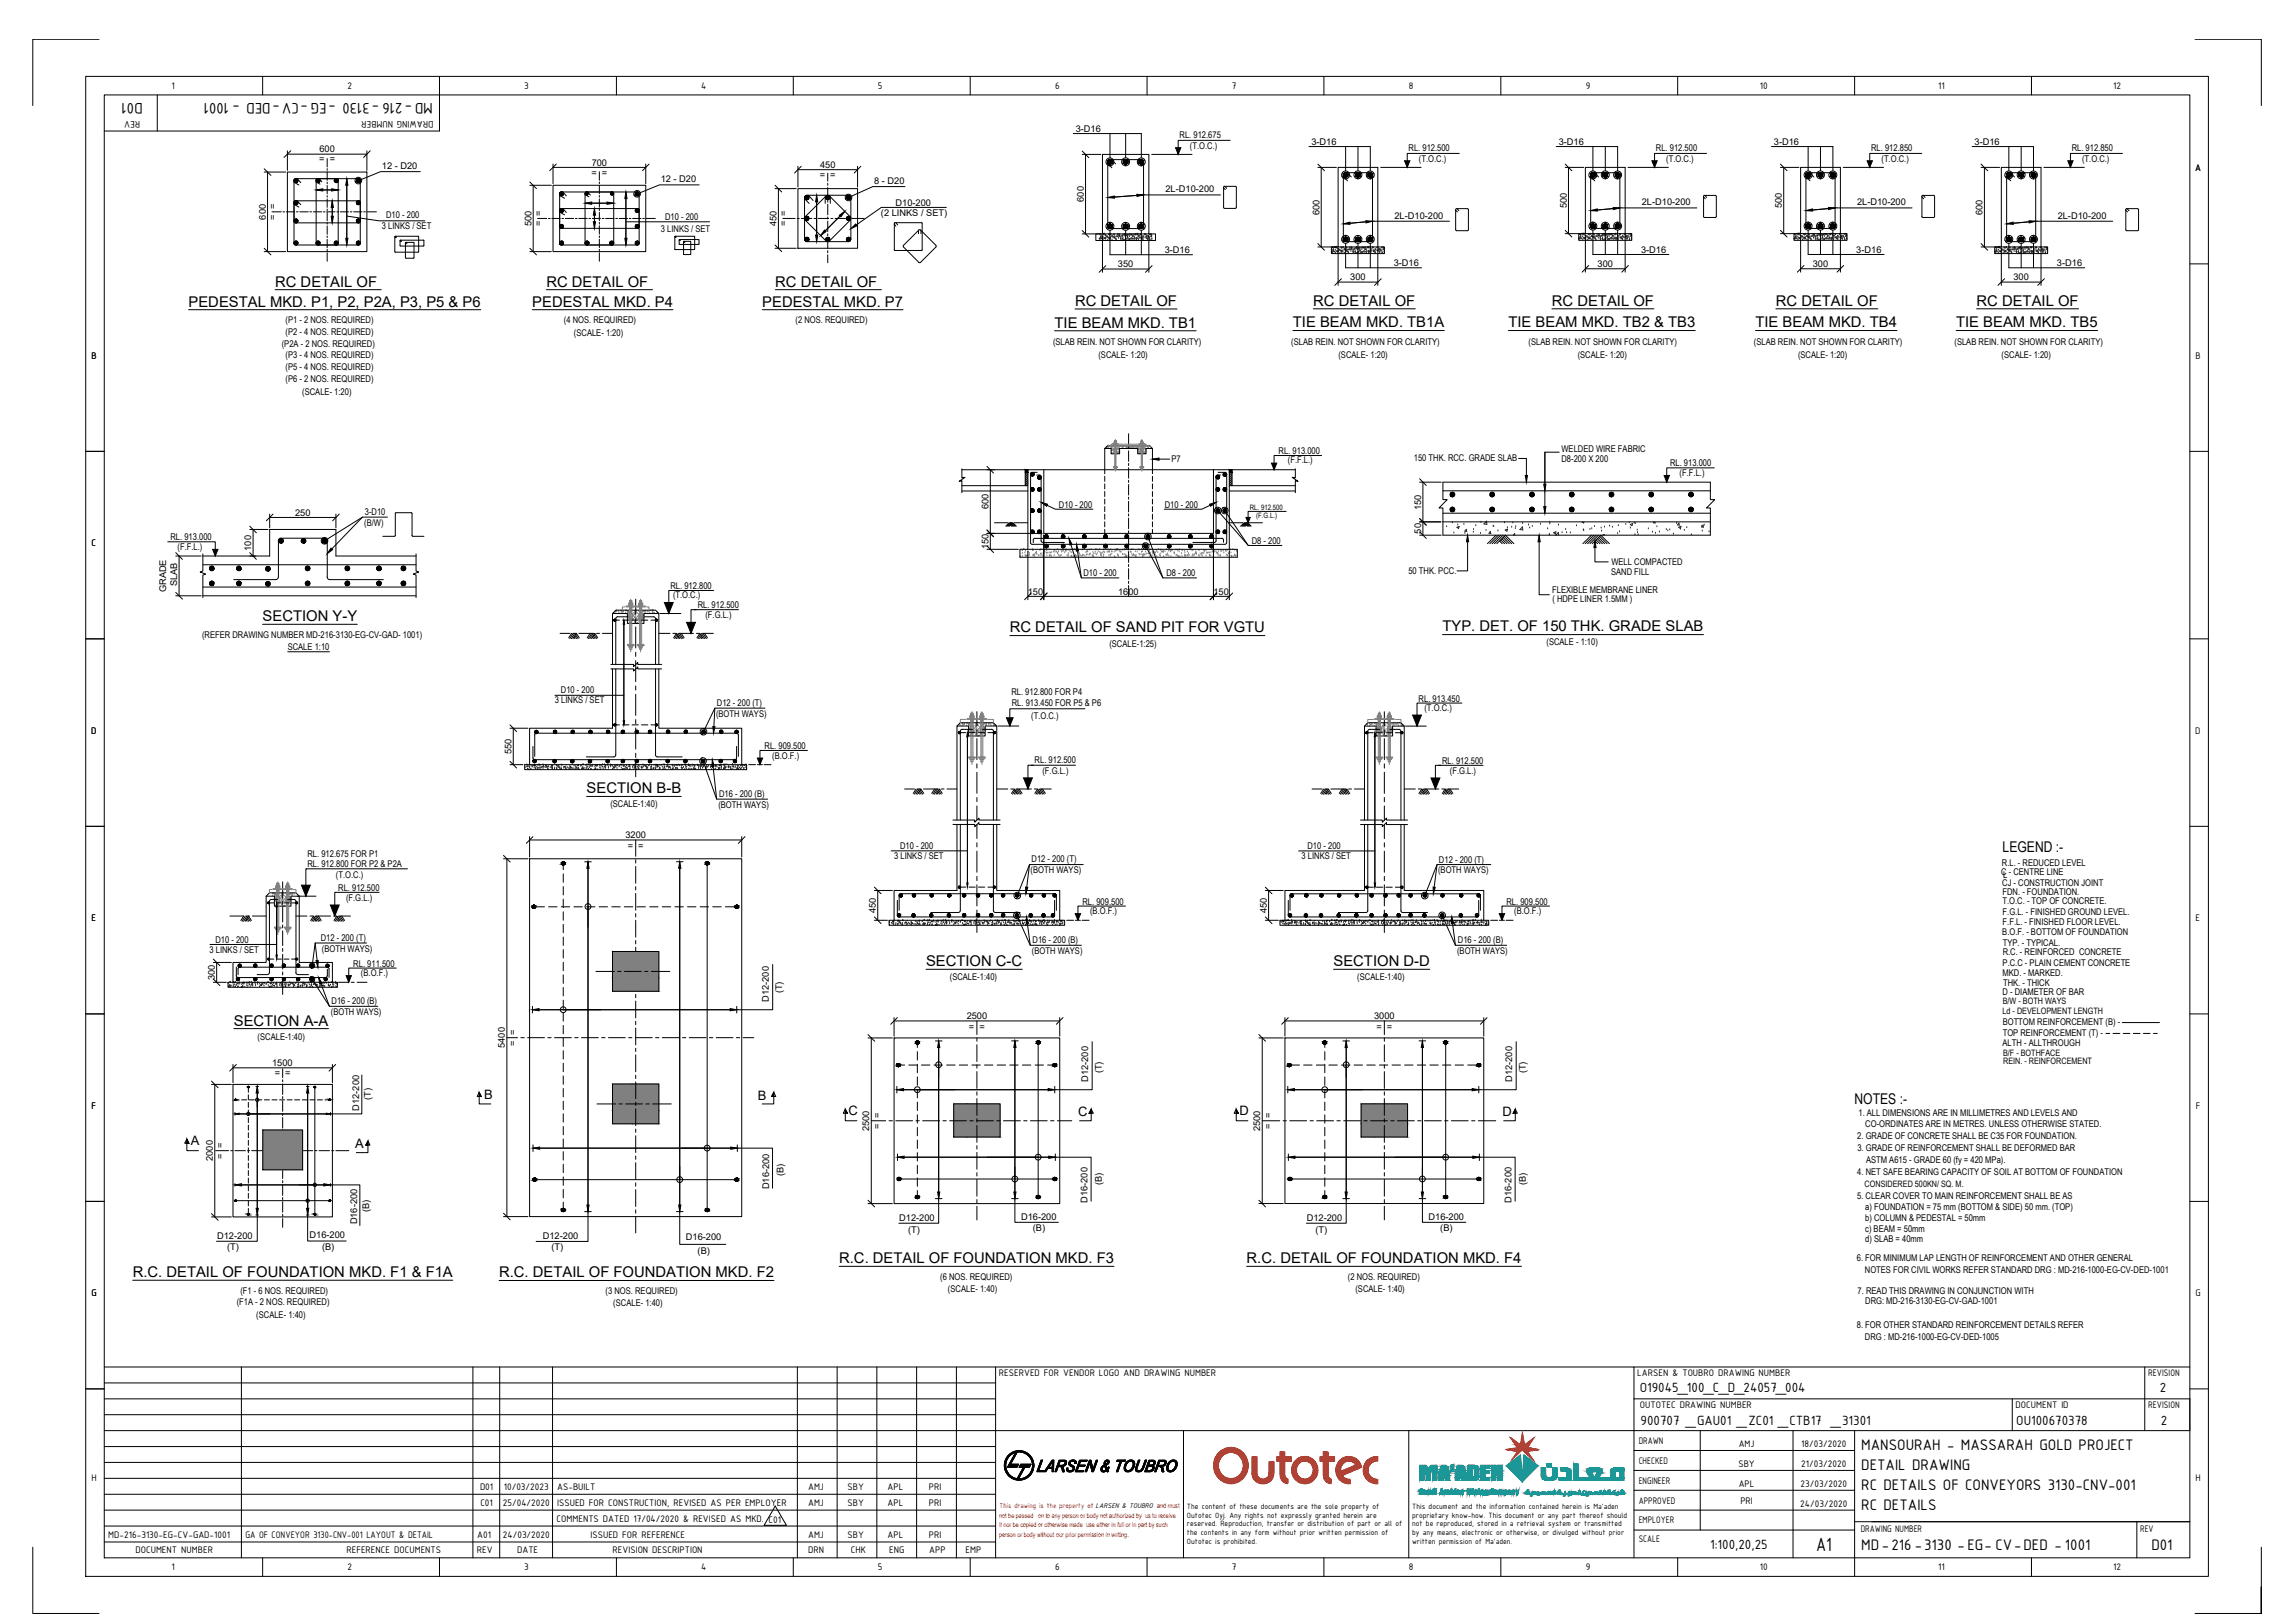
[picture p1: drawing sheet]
<svg xmlns="http://www.w3.org/2000/svg" width="1189mm" height="841mm" viewBox="0 0 1189 841" stroke-linecap="round" stroke-linejoin="round" font-family="sans-serif">
<defs><g id="words">
<text font-size="10.7" x="941" y="803">A1</text>
<g font-size="8.5">
<text x="74" y="53" transform="rotate(180 74 53)">D01</text>
<text x="224" y="53" transform="rotate(180 224 53)">MD-216 -3130 -EG -CV-DED - 1001</text>
<text x="965" y="752">MANSOURAH - MASSARAH GOLD PROJECT</text>
<text x="965" y="762">DETAIL DRAWING</text>
<text x="965" y="772">RC DETAILS OF CONVEYORS 3130-CNV-001</text>
<text x="965" y="783">RC DETAILS</text>
<text x="965" y="803">MD-216 -3130 -EG- CV-DED - 1001</text>
<text x="1115" y="803">D01</text>
</g>
<g font-size="7.7">
<text x="143" y="149">RC DETAIL OF</text>
<text x="283" y="149">RC DETAIL OF</text>
<text x="402" y="149">RC DETAIL OF</text>
<text x="98" y="159">PEDESTAL MKD. P1, P2, P2A, P3, P5 &amp; P6</text>
<text x="276" y="159">PEDESTAL MKD. P4</text>
<text x="395" y="159">PEDESTAL MKD. P7</text>
<text x="557" y="158">RC DETAIL OF</text>
<text x="681" y="158">RC DETAIL OF</text>
<text x="804" y="158">RC DETAIL OF</text>
<text x="920" y="158">RC DETAIL OF</text>
<text x="1024" y="158">RC DETAIL OF</text>
<text x="547" y="170">TIE BEAM MKD. TB1</text>
<text x="670" y="170">TIE BEAM MKD. TB1A</text>
<text x="782" y="170">TIE BEAM MKD. TB2 &amp; TB3</text>
<text x="910" y="170">TIE BEAM MKD. TB4</text>
<text x="1014" y="170">TIE BEAM MKD. TB5</text>
<text x="136" y="322">SECTION Y-Y</text>
<text x="523" y="328">RC DETAIL OF SAND PIT FOR VGTU</text>
<text x="748" y="327">TYP. DET. OF 150 THK. GRADE SLAB</text>
<text x="304" y="411">SECTION B-B</text>
<text x="1038" y="442">LEGEND :-</text>
<text x="480" y="501">SECTION C-C</text>
<text x="691" y="501">SECTION D-D</text>
<text x="121" y="531">SECTION A-A</text>
<text x="961" y="572">NOTES :-</text>
<text x="435" y="655">R.C. DETAIL OF FOUNDATION MKD. F3</text>
<text x="646" y="655">R.C. DETAIL OF FOUNDATION MKD. F4</text>
<text x="69" y="662">R.C. DETAIL OF FOUNDATION MKD. F1 &amp; F1A</text>
<text x="259" y="662">R.C. DETAIL OF FOUNDATION MKD. F2</text>
</g>
<g font-size="7.5">
<text x="850" y="721">O19045_100_C_D_24057_004</text>
<text x="1119" y="721">2</text>
<text x="850" y="739">900707 _GAU01 _ZC01 _CTB17 _31301</text>
<text x="1045" y="739">OU100670378</text>
<text x="1120" y="739">2</text>
<text x="886" y="803">1:100,20,25</text>
</g>
<g font-size="6.7">
<text x="251" y="569">B</text>
<text x="393" y="570">B</text>
<text x="440" y="578">C</text>
<text x="559" y="579">C</text>
<text x="642" y="578">D</text>
<text x="779" y="579">D</text>
<text x="99" y="593">A</text>
<text x="184" y="595">A</text>
</g>
<g font-size="5.3">
<text x="89" y="46">1</text>
<text x="180" y="46">2</text>
<text x="272" y="46">3</text>
<text x="363" y="46">4</text>
<text x="455" y="46">5</text>
<text x="547" y="46">6</text>
<text x="638" y="46">7</text>
<text x="730" y="46">8</text>
<text x="822" y="46">9</text>
<text x="912" y="46">10</text>
<text x="1004" y="46">11</text>
<text x="1095" y="46">12</text>
<text x="73" y="63" transform="rotate(180 73 63)">REV</text>
<text x="225" y="63" transform="rotate(180 225 63)">DRAWING NUMBER</text>
<text x="1138" y="89">A</text>
<text x="47" y="186">B</text>
<text x="1138" y="186">B</text>
<text x="47" y="283">C</text>
<text x="47" y="380">D</text>
<text x="1138" y="380">D</text>
<text x="47" y="477">E</text>
<text x="1138" y="477">E</text>
<text x="47" y="575">F</text>
<text x="1138" y="575">F</text>
<text x="47" y="672">G</text>
<text x="1138" y="672">G</text>
<text x="518" y="713">RESERVED FOR VENDOR LOGO AND DRAWING NUMBER</text>
<text x="849" y="713">LARSEN &amp; TOUBRO DRAWING NUMBER</text>
<text x="1113" y="713">REVISION</text>
<text x="850" y="730">OUTOTEC DRAWING NUMBER</text>
<text x="1045" y="730">DOCUMENT ID</text>
<text x="1113" y="730">REVISION</text>
<text x="849" y="748">DRAWN</text>
<text x="901" y="750">AMJ</text>
<text x="934" y="750">18/03/2020</text>
<text x="849" y="759">CHECKED</text>
<text x="901" y="760">SBY</text>
<text x="934" y="760">21/03/2020</text>
<text x="47" y="768">H</text>
<text x="1138" y="768">H</text>
<text x="249" y="772">D01</text>
<text x="261" y="772">10/03/2023</text>
<text x="289" y="772">AS-BUILT</text>
<text x="419" y="772">AMJ</text>
<text x="439" y="772">SBY</text>
<text x="460" y="772">APL</text>
<text x="481" y="772">PRI</text>
<text x="849" y="769">ENGINEER</text>
<text x="901" y="771">APL</text>
<text x="933" y="771">23/03/2020</text>
<text x="849" y="779">APPROVED</text>
<text x="902" y="780">PRI</text>
<text x="249" y="780">C01</text>
<text x="261" y="780">25/04/2020</text>
<text x="289" y="780">ISSUED FOR CONSTRUCTION, REVISED AS PER EMPLOYER</text>
<text x="419" y="780">AMJ</text>
<text x="439" y="780">SBY</text>
<text x="460" y="780">APL</text>
<text x="481" y="780">PRI</text>
<text x="933" y="781">24/03/2020</text>
<text x="288" y="789">COMMENTS DATED 17/04/2020 &amp; REVISED AS MKD. C01</text>
<text x="849" y="789">EMPLOYER</text>
<text x="56" y="797">MD-216-3130-EG-CV-GAD-1001</text>
<text x="127" y="797">GA OF CONVEYOR 3130-CNV-001 LAYOUT &amp; DETAIL</text>
<text x="247" y="797">A01</text>
<text x="261" y="797">24/03/2020</text>
<text x="306" y="797">ISSUED FOR REFERENCE</text>
<text x="419" y="797">AMJ</text>
<text x="439" y="797">SBY</text>
<text x="460" y="797">APL</text>
<text x="481" y="797">PRI</text>
<text x="964" y="794">DRAWING NUMBER</text>
<text x="1109" y="794">REV</text>
<text x="849" y="799">SCALE</text>
<text x="70" y="805">DOCUMENT NUMBER</text>
<text x="180" y="805">REFERENCE DOCUMENTS</text>
<text x="247" y="805">REV</text>
<text x="268" y="805">DATE</text>
<text x="317" y="805">REVISION DESCRIPTION</text>
<text x="419" y="805">DRN</text>
<text x="441" y="805">CHK</text>
<text x="461" y="805">ENG</text>
<text x="482" y="805">APP</text>
<text x="500" y="805">EMP</text>
<text x="89" y="814">1</text>
<text x="180" y="814">2</text>
<text x="272" y="814">3</text>
<text x="363" y="814">4</text>
<text x="455" y="814">5</text>
<text x="547" y="814">6</text>
<text x="638" y="814">7</text>
<text x="730" y="814">8</text>
<text x="822" y="814">9</text>
<text x="912" y="814">10</text>
<text x="1004" y="814">11</text>
<text x="1095" y="814">12</text>
</g>
<g font-size="4.8">
<text x="558" y="68">3-D16</text>
<text x="611" y="72">RL. 912.675</text>
<text x="617" y="77">(T.O.C.)</text>
<text x="680" y="75">3-D16</text>
<text x="808" y="75">3-D16</text>
<text x="919" y="75">3-D16</text>
<text x="1023" y="75">3-D16</text>
<text x="166" y="79">600</text>
<text x="730" y="78">RL. 912.500</text>
<text x="858" y="78">RL. 912.500</text>
<text x="970" y="78">RL. 912.850</text>
<text x="1074" y="78">RL. 912.850</text>
<text x="165" y="84">= =</text>
<text x="198" y="88">12 - D20</text>
<text x="307" y="86">700</text>
<text x="425" y="87">450</text>
<text x="735" y="84">(T.O.C.)</text>
<text x="864" y="84">(T.O.C.)</text>
<text x="975" y="84">(T.O.C.)</text>
<text x="1079" y="84">(T.O.C.)</text>
<text x="307" y="91">= =</text>
<text x="342" y="95">12 - D20</text>
<text x="425" y="92">= =</text>
<text x="453" y="95">8 - D20</text>
<text x="604" y="100">2L-D10-200</text>
<text x="464" y="107">D10-200</text>
<text x="562" y="105" transform="rotate(-90 562 105)">600</text>
<text x="812" y="108" transform="rotate(-90 812 108)">500</text>
<text x="851" y="106">2L-D10-200</text>
<text x="923" y="108" transform="rotate(-90 923 108)">500</text>
<text x="962" y="106">2L-D10-200</text>
<text x="138" y="114" transform="rotate(-90 138 114)">600</text>
<text x="143" y="114" transform="rotate(-90 143 114)">= =</text>
<text x="200" y="113">D10 - 200</text>
<text x="345" y="114">D10 - 200</text>
<text x="457" y="112">(2 LINKS / SET)</text>
<text x="684" y="111" transform="rotate(-90 684 111)">600</text>
<text x="723" y="113">2L-D10-200</text>
<text x="1027" y="111" transform="rotate(-90 1027 111)">600</text>
<text x="1066" y="113">2L-D10-200</text>
<text x="198" y="119">3 LINKS / SET</text>
<text x="275" y="117" transform="rotate(-90 275 117)">500</text>
<text x="281" y="117" transform="rotate(-90 281 117)">= =</text>
<text x="342" y="120">3 LINKS / SET</text>
<text x="402" y="117" transform="rotate(-90 402 117)">450</text>
<text x="408" y="117" transform="rotate(-90 408 117)">= =</text>
<text x="604" y="131">3-D16</text>
<text x="850" y="131">3-D16</text>
<text x="962" y="131">3-D16</text>
<text x="722" y="138">3-D16</text>
<text x="1066" y="138">3-D16</text>
<text x="579" y="138">350</text>
<text x="828" y="138">300</text>
<text x="939" y="138">300</text>
<text x="700" y="145">300</text>
<text x="1043" y="145">300</text>
<text x="148" y="168">(P1 - 2 NOS. REQUIRED)</text>
<text x="292" y="168">(4 NOS. REQUIRED)</text>
<text x="412" y="168">(2 NOS. REQUIRED)</text>
<text x="148" y="174">(P2 - 4 NOS. REQUIRED)</text>
<text x="297" y="174">(SCALE- 1:20)</text>
<text x="146" y="180">(P2A - 2 NOS. REQUIRED)</text>
<text x="546" y="179">(SLAB REIN. NOT SHOWN FOR CLARITY)</text>
<text x="669" y="179">(SLAB REIN. NOT SHOWN FOR CLARITY)</text>
<text x="792" y="179">(SLAB REIN. NOT SHOWN FOR CLARITY)</text>
<text x="909" y="179">(SLAB REIN. NOT SHOWN FOR CLARITY)</text>
<text x="1013" y="179">(SLAB REIN. NOT SHOWN FOR CLARITY)</text>
<text x="148" y="186">(P3 - 4 NOS. REQUIRED)</text>
<text x="569" y="186">(SCALE- 1:20)</text>
<text x="694" y="185">(SCALE- 1:20)</text>
<text x="818" y="185">(SCALE- 1:20)</text>
<text x="932" y="185">(SCALE- 1:20)</text>
<text x="1037" y="185">(SCALE- 1:20)</text>
<text x="148" y="192">(P5 - 4 NOS. REQUIRED)</text>
<text x="148" y="198">(P6 - 2 NOS. REQUIRED)</text>
<text x="157" y="205">(SCALE- 1:20)</text>
<text x="607" y="239">P7</text>
<text x="663" y="235">RL. 913.000</text>
<text x="667" y="240">(F.F.L.)</text>
<text x="733" y="239">150 THK. RCC. GRADE SLAB</text>
<text x="809" y="234">WELDED WIRE FABRIC</text>
<text x="809" y="239">D8-200 X 200</text>
<text x="865" y="241">RL. 913.000</text>
<text x="870" y="247">(F.F.L.)</text>
<text x="512" y="264" transform="rotate(-90 512 264)">600</text>
<text x="549" y="263">D10 - 200</text>
<text x="604" y="263">D10 - 200</text>
<text x="153" y="267">250</text>
<text x="189" y="267">3-D10</text>
<text x="737" y="264" transform="rotate(-90 737 264)">150</text>
<text x="189" y="272">(B/W)</text>
<text x="88" y="280">RL. 913.000</text>
<text x="649" y="282">D8 - 200</text>
<text x="737" y="277" transform="rotate(-90 737 277)">50</text>
<text x="92" y="285">(F.F.L.)</text>
<text x="130" y="285" transform="rotate(-90 130 285)">100</text>
<text x="512" y="285" transform="rotate(-90 512 285)">150</text>
<text x="835" y="293">WELL COMPACTED</text>
<text x="562" y="299">D10 - 200</text>
<text x="604" y="299">D8 - 200</text>
<text x="730" y="297">50 THK. PCC.</text>
<text x="835" y="298">SAND FILL</text>
<text x="92" y="304" transform="rotate(-90 92 304)">SLAB</text>
<text x="347" y="305">RL. 912.800</text>
<text x="86" y="307" transform="rotate(-90 86 307)">GRADE</text>
<text x="349" y="310">(T.O.C.)</text>
<text x="533" y="308">150</text>
<text x="579" y="308">1600</text>
<text x="629" y="308">150</text>
<text x="804" y="307">FLEXIBLE MEMBRANE LINER</text>
<text x="362" y="315">RL. 912.500</text>
<text x="805" y="312">( HDPE LINER 1.5MM )</text>
<text x="366" y="320">(F.G.L.)</text>
<text x="105" y="330">(REFER DRAWING NUMBER MD-216-3130-EG-CV-GAD- 1001)</text>
<text x="575" y="335">(SCALE-1:25)</text>
<text x="801" y="334">(SCALE - 1:10)</text>
<text x="149" y="337">SCALE 1:10</text>
<text x="291" y="359">D10 - 200</text>
<text x="288" y="365">3 LINKS / SET</text>
<text x="372" y="366">D12 - 200 (T)</text>
<text x="524" y="360">RL. 912.800 FOR P4</text>
<text x="524" y="366">RL. 913.450 FOR P5 &amp; P6</text>
<text x="735" y="364">RL. 913.450</text>
<text x="371" y="372">(BOTH WAYS)</text>
<text x="738" y="368">(T.O.C.)</text>
<text x="534" y="372">(T.O.C.)</text>
<text x="396" y="388">RL. 909.500</text>
<text x="265" y="391" transform="rotate(-90 265 391)">550</text>
<text x="400" y="393">(B.O.F.)</text>
<text x="536" y="396">RL. 912.500</text>
<text x="747" y="396">RL. 912.500</text>
<text x="540" y="401">(F.G.L.)</text>
<text x="751" y="401">(F.G.L.)</text>
<text x="373" y="413">D16 - 200 (B)</text>
<text x="316" y="418">(SCALE-1:40)</text>
<text x="372" y="419">(BOTH WAYS)</text>
<text x="324" y="434">3200</text>
<text x="325" y="440">= =</text>
<text x="466" y="440">D10 - 200</text>
<text x="678" y="440">D10 - 200</text>
<text x="159" y="449">RL. 912.800 FOR P2 &amp; P2A</text>
<text x="159" y="444">RL. 912.675 FOR P1</text>
<text x="463" y="445">3 LINKS / SET</text>
<text x="535" y="447">D12 - 200 (T)</text>
<text x="675" y="445">3 LINKS / SET</text>
<text x="746" y="447">D12 - 200 (T)</text>
<text x="1037" y="449">R.L. - REDUCED LEVEL</text>
<text x="174" y="455">(T.O.C.)</text>
<text x="534" y="453">(BOTH WAYS)</text>
<text x="745" y="453">(BOTH WAYS)</text>
<text x="1037" y="453">C - CENTRE LINE</text>
<text x="1038" y="455">L</text>
<text x="175" y="461">RL. 912.500</text>
<text x="1038" y="459">CJ - CONSTRUCTION JOINT</text>
<text x="179" y="467">(F.G.L.)</text>
<text x="1038" y="464">FDN. - FOUNDATION.</text>
<text x="454" y="473" transform="rotate(-90 454 473)">450</text>
<text x="561" y="469">RL. 909.500</text>
<text x="565" y="474">(B.O.F.)</text>
<text x="657" y="473" transform="rotate(-90 657 473)">450</text>
<text x="781" y="469">RL. 909.500</text>
<text x="785" y="474">(B.O.F.)</text>
<text x="1038" y="468">T.O.C. - TOP OF CONCRETE.</text>
<text x="1038" y="474">F.G.L. - FINISHED GROUND LEVEL.</text>
<text x="1038" y="479">F.F.L. - FINISHED FLOOR LEVEL.</text>
<text x="1038" y="484">B.O.F. - BOTTOM OF FOUNDATION</text>
<text x="112" y="488">D10 - 200</text>
<text x="166" y="488">D12 - 200 (T)</text>
<text x="535" y="488">D16 - 200 (B)</text>
<text x="756" y="488">D16 - 200 (B)</text>
<text x="1038" y="490">TYP. - TYPICAL.</text>
<text x="109" y="494">3 LINKS / SET</text>
<text x="167" y="493">(BOTH WAYS)</text>
<text x="535" y="494">(BOTH WAYS)</text>
<text x="755" y="494">(BOTH WAYS)</text>
<text x="1038" y="495">R.C. - REINFORCED CONCRETE</text>
<text x="183" y="501">RL. 911.500</text>
<text x="1038" y="501">P.C.C - PLAIN CEMENT CONCRETE</text>
<text x="111" y="508" transform="rotate(-90 111 508)">300</text>
<text x="187" y="506">(B.O.F.)</text>
<text x="492" y="508">(SCALE-1:40)</text>
<text x="703" y="508">(SCALE-1:40)</text>
<text x="1038" y="506">MKD. - MARKED.</text>
<text x="405" y="515" transform="rotate(-90 405 515)">(T)</text>
<text x="1038" y="516">D - DIAMETER OF BAR</text>
<text x="1038" y="511">THK. - THICK</text>
<text x="172" y="520">D16 - 200 (B)</text>
<text x="398" y="519" transform="rotate(-90 398 519)">D12-200</text>
<text x="171" y="526">(BOTH WAYS)</text>
<text x="501" y="528">2500</text>
<text x="712" y="528">3000</text>
<text x="502" y="534">= =</text>
<text x="713" y="534">= =</text>
<text x="1038" y="531">BOTTOM REINFORCEMENT (B) -</text>
<text x="134" y="539">(SCALE-1:40)</text>
<text x="1038" y="537">TOP REINFORCEMENT (T) -</text>
<text x="262" y="543" transform="rotate(-90 262 543)">5400</text>
<text x="267" y="542" transform="rotate(-90 267 542)">= =</text>
<text x="1038" y="542">ALTH - ALLTHROUGH</text>
<text x="141" y="552">1500</text>
<text x="142" y="558">= =</text>
<text x="571" y="556" transform="rotate(-90 571 556)">(T)</text>
<text x="791" y="556" transform="rotate(-90 791 556)">(T)</text>
<text x="564" y="561" transform="rotate(-90 564 561)">D12-200</text>
<text x="784" y="561" transform="rotate(-90 784 561)">D12-200</text>
<text x="192" y="570" transform="rotate(-90 192 570)">(T)</text>
<text x="186" y="576" transform="rotate(-90 186 576)">D12-200</text>
<text x="963" y="578">1. ALL DIMENSIONS ARE IN MILLIMETRES AND LEVELS AND</text>
<text x="450" y="586" transform="rotate(-90 450 586)">2500</text>
<text x="456" y="585" transform="rotate(-90 456 585)">= =</text>
<text x="653" y="586" transform="rotate(-90 653 586)">2500</text>
<text x="659" y="585" transform="rotate(-90 659 585)">= =</text>
<text x="967" y="584">CO-ORDINATES ARE IN METRES. UNLESS OTHERWISE STATED.</text>
<text x="963" y="590">2. GRADE OF CONCRETE SHALL BE C35 FOR FOUNDATION.</text>
<text x="963" y="597">3. GRADE OF REINFORCEMENT SHALL BE DEFORMED BAR</text>
<text x="110" y="602" transform="rotate(-90 110 602)">2000</text>
<text x="116" y="600" transform="rotate(-90 116 600)">= =</text>
<text x="967" y="602">ASTM A615 - GRADE 60 (fy = 420 MPa).</text>
<text x="406" y="609" transform="rotate(-90 406 609)">(B)</text>
<text x="963" y="609">4. NET SAFE BEARING CAPACITY OF SOIL AT BOTTOM OF FOUNDATION</text>
<text x="399" y="616" transform="rotate(-90 399 616)">D16-200</text>
<text x="571" y="614" transform="rotate(-90 571 614)">(B)</text>
<text x="791" y="614" transform="rotate(-90 791 614)">(B)</text>
<text x="564" y="623" transform="rotate(-90 564 623)">D16-200</text>
<text x="783" y="623" transform="rotate(-90 783 623)">D16-200</text>
<text x="962" y="621">5. CLEAR COVER TO MAIN REINFORCEMENT SHALL BE AS</text>
<text x="191" y="628" transform="rotate(-90 191 628)">(B)</text>
<text x="967" y="627">a) FOUNDATION = 75 mm (BOTTOM &amp; SIDE) 50 mm. (TOP)</text>
<text x="185" y="634" transform="rotate(-90 185 634)">D16-200</text>
<text x="466" y="633">D12-200</text>
<text x="529" y="632">D16-200</text>
<text x="677" y="633">D12-200</text>
<text x="740" y="632">D16-200</text>
<text x="967" y="633">b) COLUMN &amp; PEDESTAL = 50mm</text>
<text x="113" y="642">D12-200</text>
<text x="160" y="642">D16-200</text>
<text x="281" y="642">D12-200</text>
<text x="471" y="639">(T)</text>
<text x="535" y="638">(B)</text>
<text x="682" y="639">(T)</text>
<text x="746" y="638">(B)</text>
<text x="967" y="638">c) BEAM = 50mm</text>
<text x="118" y="648">(T)</text>
<text x="167" y="648">(B)</text>
<text x="286" y="648">(T)</text>
<text x="355" y="643">D16-200</text>
<text x="967" y="644">d) SLAB = 40mm</text>
<text x="362" y="650">(B)</text>
<text x="962" y="654">6. FOR MINIMUM LAP LENGTH OF REINFORCEMENT AND OTHER GENERAL</text>
<text x="966" y="660">NOTES FOR CIVIL WORKS REFER STANDARD DRG : MD-216-1000-EG-CV-DED-1001</text>
<text x="487" y="663">(6 NOS. REQUIRED)</text>
<text x="699" y="663">(2 NOS. REQUIRED)</text>
<text x="125" y="670">(F1 - 6 NOS. REQUIRED)</text>
<text x="314" y="670">(3 NOS. REQUIRED)</text>
<text x="491" y="670">(SCALE- 1:40)</text>
<text x="702" y="670">(SCALE- 1:40)</text>
<text x="963" y="671">7. READ THIS DRAWING IN CONJUNCTION WITH</text>
<text x="123" y="676">(F1A - 2 NOS. REQUIRED)</text>
<text x="318" y="677">(SCALE- 1:40)</text>
<text x="967" y="676">DRG: MD-216-3130-EG-CV-GAD-1001</text>
<text x="133" y="683">(SCALE- 1:40)</text>
<text x="962" y="688">8. FOR OTHER STANDARD REINFORCEMENT DETAILS REFER</text>
<text x="966" y="695">DRG : MD-216-1000-EG-CV-DED-1005</text>
</g>
<g font-size="4.6">
<text x="1038" y="520">B/W - BOTH WAYS</text>
<text x="1038" y="525">Ld - DEVELOPMENT LENGTH</text>
<text x="1038" y="547">B/F - BOTHFACE</text>
<text x="1038" y="551">REIN. - REINFORCEMENT</text>
<text x="966" y="615">CONSIDERED 500KN/ SQ. M.</text>
</g>
<g font-size="4.3">
<text x="615" y="782">The content of these documents are the sole property of</text>
<text x="732" y="782">This document and the information contained herein is Ma'aden</text>
<text x="615" y="786">Outotec Oyj. Any rights not expressly granted herein are</text>
<text x="615" y="791">reserved. Reproduction, transfer or distribution of part or all of</text>
<text x="732" y="786">proprietary know-how. This document or any part thereof should</text>
<text x="732" y="791">not be reproduced, stored in a retrieval system or transmitted</text>
<text x="615" y="796">the contents in any form without prior written permission of</text>
<text x="732" y="796">by any means, electronic or otherwise, or divulged without prior</text>
<text x="615" y="800">Outotec is prohibited.</text>
<text x="732" y="800">written permission of Ma'aden.</text>
</g>
<g font-size="3.8">
<text x="648" y="264">RL. 912.500</text>
<text x="651" y="268">(F.G.L.)</text>
</g>
<text font-size="3.8" fill="#f00" x="518" y="782">This drawing is the property of LARSEN &amp; TOUBRO and must</text>
<g font-size="3.5" fill="#f00">
<text x="518" y="787">not be passed on to any person or body not authorized by us to receive</text>
<text x="518" y="792">it nor be copied or otherwise made use either in full or in part by such</text>
<text x="518" y="796">person or body without our prior permission in writing.</text>
</g>
</g></defs>
<!-- layer: Hatch -->
<g fill="none" stroke="#272727" stroke-width=".52">
<path d="M272 398h.1M273 397h.1M273 396h.1M273 398h.1M274 397h.1M274 399h.1M274 398h.1M275 399h.1M275 397h.1M276 397h.1M277 397h.1M277 396h.1"/>
<path d="M277 398h.1M278 397h.1M278 398h.1M279 398h.1M279 397h.1M279 396h.1M280 398h.1M280 396h.1M281 398h.1M281 396h.1M282 397h-1zM282 398h.1"/>
<path d="M283 398h.1M283 396h.1M284 397h.1M284 398h.1M284 399h.1M285 398h.1M286 397h.1M286 398h.1M286 397v1zM287 399h.1M287 398h.1M288 398h.1"/>
<path d="M289 397h.1M289 398h.1M290 397h.1M290 398h.1M291 399h.1M291 398h.1M291 396h.1M291 398v1zM291 397h.1M292 398h.1M292 397h.1M293 398h.1"/>
<path d="M293 399h.1M293 396h.1M294 398h.1M295 399h.1M295 397h.1M296 398h.1M297 398h.1M297 397h.1M298 399h.1M298 397h.1M299 398h.1M299 397h.1"/>
<path d="M300 396h.1M300 398h.1M300 397h.1M300 399h.1M301 397h.1M301 398h.1M302 398h.1M302 396h.1M303 398h.1M304 397h.1M304 398h.1M304 399h.1"/>
<path d="M304 396h.1M305 396h.1M305 398h.1M306 397h.1M306 399h.1M307 396h.1M307 397h.1M308 399h.1M308 397h.1M309 398h.1M309 397h.1M309 399h.1"/>
<path d="M309 396h.1M310 397h.1M310 399h.1M311 398h.1M311 397h.1M311 399h.1M312 397h.1M312 396h.1M313 398h.1M313 396h.1M314 397h-1zM314 398h.1"/>
<path d="M314 397h.1M315 397h.1M315 398h.1M316 397h.1M316 396h.1M317 396h.1M317 399h.1M318 397h.1M318 398h.1M319 397h.1M319 398h.1M320 398h.1"/>
<path d="M320 397h.1M320 396h.1M321 397h.1M322 396h.1M322 398h.1M322 399h.1M323 397h.1M323 398v1zM324 399h.1M324 397h.1M324 398h.1M325 398h.1"/>
<path d="M325 397h.1M326 397h.1M326 399h.1M326 398h.1M328 398h.1M328 397h.1M329 396h.1M329 398h.1M329 397h.1M330 399h.1M330 397h.1M331 398h.1"/>
<path d="M331 397h.1M332 397h.1M332 397l1 1M333 397v1M333 398h.1M333 396h.1M333 397h.1M334 397h.1M335 397h.1M335 398h.1M335 399h.1M336 398h.1"/>
<path d="M336 397h.1M337 396h.1M337 398h.1M337 399h.1M338 397h.1M338 398h.1M339 398h.1M339 397h.1M340 398h.1M340 397h.1M340 396h.1M341 398h.1"/>
<path d="M341 397h.1M341 396v1zM342 398h.1M342 399h.1M342 397h.1M343 397h.1M343 398h.1M344 399h.1M344 396h.1M344 398h.1M344 397h.1M345 399h.1"/>
<path d="M346 397h-1zM346 397h.1M346 396h.1M347 398h.1M348 399h.1M348 396h.1M349 399h.1M349 397h.1M349 398h.1M350 397h.1M350 398h.1M351 397h.1"/>
<path d="M351 398h.1M351 396h.1M352 396h.1M352 397h.1M353 397h.1M353 398h.1M354 398h.1M354 396h.1M355 396h.1M355 398v1zM355 397h.1M355 398h.1"/>
<path d="M356 397h.1M356 399h.1M357 396h.1M357 399h.1M358 397h.1M358 399h.1M359 399h.1M359 397h.1M359 396h.1M360 398h.1M360 397h.1M360 399h.1"/>
<path d="M361 399h.1M361 397h.1M362 398h.1M362 397h.1M363 398h.1M363 399h.1M363 397h.1M364 397h.1M364 398h.1M364 396h.1M365 397h.1M366 398h.1"/>
<path d="M366 397h.1M367 397h.1M368 398h.1M368 397h.1M369 399h.1M369 397h.1M369 398h.1M370 397h.1M370 396h.1M370 399h.1M371 397h.1M371 399h.1"/>
<path d="M372 398h.1M372 399h.1M373 398h.1M373 397v-1zM373 397h.1M374 398h.1M374 397h.1M375 398h.1M375 396h.1M375 397h.1M376 398h.1M376 397h.1"/>
<path d="M376 396h.1M377 396h.1M378 398h.1M378 397h-1zM378 397h.1M379 398h.1M380 396h.1M380 399h.1M380 397h.1M380 398h.1M381 398h.1M381 397h.1"/>
<path d="M382 399h.1M382 398h.1M382 397h.1M383 397h.1M383 399h.1M383 398h.1M384 398h.1M384 397h.1M385 398h.1M385 397h.1M385 399h.1M386 398h.1"/>
<path d="M386 396h.1M387 398h.1M387 396h.1M387 397h.1M387 399h.1M461 479h.1M461 478h.1M462 478h.1M463 478h.1M463 479h.1M463 477h.1M464 479h.1"/>
<path d="M465 479h.1M465 477h.1M465 478h.1M466 477h.1M466 478h.1M467 479h.1M467 479h1zM468 479h.1M468 478h.1M468 477h.1M469 479h.1M469 478h.1"/>
<path d="M470 479h.1M470 478h.1M470 477h.1M471 478h.1M471 479h.1M472 479h.1M472 478h.1M473 479h.1M474 479h.1M474 478h.1M475 479h.1M475 478h.1"/>
<path d="M476 478h.1M476 479h.1M477 477h.1M477 479h.1M478 478h.1M478 477h.1M478 479h.1M479 479h.1M479 478h.1M479 477h.1M480 479h.1M480 477h.1"/>
<path d="M481 479h.1M481 477h.1M481 478h.1M482 479h.1M482 477h.1M482 478h.1M483 477h.1M483 479h.1M483 478h.1M484 477h.1M484 478h.1M485 479h.1"/>
<path d="M485 478h.1M485 477h.1M486 477h.1M486 479h.1M486 478h.1M487 477h.1M487 479h.1M488 479h.1M488 477h.1M488 478h.1M489 478h.1M489 477h.1"/>
<path d="M489 479h.1M490 478h.1M490 477h.1M490 478v-1zM490 479h.1M491 477h.1M491 478h.1M492 477h.1M492 479h.1M492 478h.1M493 477h.1M493 478h.1"/>
<path d="M493 477h1M494 479h.1M494 478h.1M495 478h.1M495 478v1zM496 478h.1M497 479h.1M497 477h.1M498 478h.1M498 477h.1M499 479h.1M499 477h.1"/>
<path d="M499 479h1zM500 477h.1M500 478h.1M500 479h.1M501 479h.1M501 478h.1M502 478h.1M501 477h.1M502 479h.1M503 478h.1M503 477h.1M503 479h.1"/>
<path d="M505 479h.1M505 478h.1M505 477h.1M506 478h.1M506 477h.1M507 479h.1M507 478h.1M508 478h.1M508 479h.1M508 477h.1M509 478h.1M509 479h.1"/>
<path d="M510 478h.1M510 477h.1M511 478h.1M512 477h.1M512 478h.1M512 479h.1M513 478h.1M513 477h.1M514 479h.1M514 478h.1M515 478h.1M515 479h.1"/>
<path d="M516 479h.1M516 477h.1M516 478h.1M517 479h.1M517 478h.1M517 477h.1M518 478h.1M518 477h-1zM519 479h.1M519 477h.1M520 477h.1M520 478h.1"/>
<path d="M520 479h.1M521 477h.1M521 478h.1M521 479h.1M522 479h.1M522 478h.1M523 478h.1M523 477h.1M523 479h.1M524 478h.1M524 479h.1M525 479h.1"/>
<path d="M525 477h.1M526 478h.1M526 479h.1M526 477h.1M527 477h.1M527 479v-1zM527 479h.1M528 477h.1M528 479h.1M528 478h.1M529 477h.1M530 477h.1"/>
<path d="M530 479h.1M530 478h.1M530 477h1M531 478h.1M531 477h.1M532 479h-1zM532 477h.1M532 478h.1M533 478h.1M533 479h.1M534 477h.1M534 479h.1"/>
<path d="M534 478h.1M535 479h.1M535 478h.1M536 477h.1M536 479h.1M537 478h.1M537 479h.1M537 477h.1M538 477h.1M539 479h.1M539 477h.1M539 478h.1"/>
<path d="M540 479h.1M540 478h.1M540 477h.1M541 477h.1M541 479h.1M541 478h.1M542 479h.1M543 478h.1M543 479h.1M543 477h.1M544 478h.1M544 477h.1"/>
<path d="M545 478h.1M545 477h.1M545 479h.1M546 478h.1M547 477h.1M547 479h.1M548 478h.1M548 479h.1M549 479h.1M549 478h.1M550 479h.1M550 477h-1z"/>
<path d="M550 478h.1M550 477h.1M551 479h.1M551 478h.1M551 477h.1M664 478h.1M665 478h.1M665 479h.1M665 477h.1M666 479h.1M666 478h.1M667 479h.1"/>
<path d="M667 477h.1M668 479h.1M668 477h.1M669 478h.1M669 479h.1M669 477h.1M670 477l-1 1zM670 478h.1M671 478h.1M671 477h.1M672 478h.1M672 479h.1"/>
<path d="M673 478h.1M674 478h.1M674 479h.1M674 477h.1M675 479h.1M676 479h.1M677 479h.1M677 478h.1M677 477h.1M678 478h.1M678 477h.1M678 479h.1"/>
<path d="M679 479h.1M679 478h.1M679 477h.1M680 479h.1M680 478h.1M681 479h.1M681 478h.1M681 477h.1M682 478h.1M683 479h.1M683 478h.1M684 478h.1"/>
<path d="M684 479h.1M685 479h.1M686 478h.1M686 479h.1M687 478h.1M687 479h.1M688 477h.1M688 479h.1M689 478h.1M689 477h.1M689 479h.1M690 479h.1"/>
<path d="M690 478h.1M690 477h.1M691 479h.1M692 477h.1M692 479h.1M692 478h.1M693 478h.1M693 477h.1M693 479h.1M694 477h.1M694 479h.1M694 478h.1"/>
<path d="M695 477h.1M695 478h.1M696 479h.1M696 478h.1M697 479h.1M697 477h.1M697 478h.1M698 477h.1M698 479h.1M699 479h.1M699 477h.1M699 478h.1"/>
<path d="M700 477h.1M700 478h.1M701 479h.1M701 478h.1M701 477h.1M702 477l-1 1zM702 479h.1M702 477h.1M702 478h.1M703 477h.1M703 478h.1M703 479h.1"/>
<path d="M704 478h.1M704 477h.1M705 477h.1M705 479h.1M706 478h.1M706 478v1v-1M707 478h.1M708 479h.1M708 477h.1M709 478h.1M710 477h.1M710 479h.1"/>
<path d="M711 479h.1M711 477h.1M711 478h.1M712 479h.1M712 478h.1M713 478h.1M713 479h.1M714 478h.1M714 477h.1M714 479h.1M716 479h.1M716 478h.1"/>
<path d="M717 477h.1M717 479h.1M717 478h.1M718 479h.1M718 478h.1M719 478h.1M719 479h.1M719 477h.1M720 478h.1M721 478h.1M721 479h.1M721 477h.1"/>
<path d="M722 478h.1M723 477h.1M723 478h.1M723 479h.1M724 478h.1M725 477h.1M725 479h.1M725 478h.1M726 478h.1M726 479h.1M727 479h.1M727 477h.1"/>
<path d="M728 478h.1M728 479h.1M728 477h.1M729 479h.1M729 478h.1M729 477h.1M730 479h.1M730 477h.1M731 477h.1M731 478h.1M732 479h.1M732 477h.1"/>
<path d="M732 478h.1M733 479h.1M734 478h-1zM734 478h.1M734 477h.1M735 479h.1M735 478h.1M736 479h.1M736 477h.1M737 479h.1M737 478h.1M737 477h.1"/>
<path d="M738 478h.1M738 477h.1M738 478v1M738 479h.1M739 477h.1M739 479h.1M739 478h.1M740 477h.1M741 477h.1M741 479h.1M741 478h.1M742 479h.1"/>
<path d="M742 477h.1M742 478h.1M743 477h.1M743 479h.1M743 478h.1M744 478h.1M744 479h.1M745 477h.1M745 479h.1M746 478h.1M746 479h.1M747 479h.1"/>
<path d="M747 478h.1M747 477h.1M748 479h.1M748 478h.1M749 479h.1M749 477h.1M750 479h.1M750 477h.1M750 478h.1M751 479h.1M751 478h.1M752 477h.1"/>
<path d="M752 479h.1M753 478h.1M754 479h.1M754 478h.1M754 477h.1M755 478h.1M755 477h.1M756 478h.1M756 477h.1M757 479h.1M757 478h.1M758 478h.1"/>
<path d="M758 477h.1M758 479h.1M759 478h.1M759 479h.1M760 478h.1M761 478h.1M760 479h.1M761 477h.1M761 479h.1M762 479h.1M762 477h.1M762 478h.1"/>
<path d="M763 479h.1M763 477h.1M763 478h.1M764 479h.1M764 478h.1M764 477h.1M765 477h.1M766 479h.1M766 478h.1M766 478h-1zM767 478h.1M767 479h.1"/>
<path d="M768 477h.1M768 479h.1M768 478h.1M769 479h.1M769 478h.1M770 479h.1M770 478h.1M770 478v1v-1M771 478h.1M771 479h.1M118 510h.1M119 511h.1"/>
<path d="M119 509h.1M120 511h.1M121 509h.1M121 511h.1M121 510h.1M122 509h.1M122 510h.1M122 511h.1M123 511h.1M123 509h.1M124 510h.1M124 509h.1"/>
<path d="M125 511h.1M125 510h.1M126 512h.1M126 511h.1M126 510h.1M126 509h.1M127 509h.1M127 512h.1M128 511h.1M128 509h.1M128 510h.1M128 512h.1"/>
<path d="M129 509h.1M129 510h.1M130 511h.1M130 510h.1M130 509h.1M131 510h-1zM131 511h.1M131 510h.1M132 509h.1M132 510h.1M132 511h.1M133 510h.1"/>
<path d="M134 509h.1M134 510h.1M135 511h.1M135 510h.1M135 510v1zM136 510h.1M137 511h.1M137 510h.1M137 509h.1M138 510h.1M139 509h.1M139 511h.1"/>
<path d="M140 512h.1M140 511h.1M140 509h.1M140 510h.1M141 511h.1M141 510h.1M142 511h.1M142 510h.1M143 510h.1M143 509h.1M143 512h.1M144 510h.1"/>
<path d="M144 511h.1M145 511h.1M145 510h.1M145 509h1M146 511h.1M146 510h.1M146 509h.1M147 512h.1M147 510h.1M148 510h.1M148 511h.1M149 510h.1"/>
<path d="M150 510h.1M150 511h.1M150 509h.1M151 510h.1M152 509h.1M152 510h.1M152 511h.1M153 510h.1M154 509h.1M154 511h.1M155 512h.1M155 510h.1"/>
<path d="M155 511h.1M156 511h.1M156 509h.1M157 511h.1M157 510h.1M157 509h.1M158 511h.1M158 510h.1M158 509h.1M159 511h.1M159 509h.1M160 509h.1"/>
<path d="M160 510h.1M161 512h.1M161 509h.1M161 511h.1M161 510h.1M162 511h.1M163 510h-1zM163 510h.1M163 509h.1M164 510h.1M164 511h.1M165 511h.1"/>
<path d="M165 512h.1M165 509h.1M166 511h.1M166 510h.1M167 510h.1M167 509h.1M167 510v1zM167 511h.1M168 509h.1M168 511h.1M168 510h.1M169 509h.1"/>
<path d="M169 510h.1M170 509h.1M170 511h.1M171 511h.1M171 509h.1M171 510h.1M172 509h.1M172 511v1zM172 510h.1M173 510h.1M173 511h.1M174 509h.1"/>
<path d="M174 511h.1M175 512h.1M175 510h.1"/>
</g>
<!-- layer: 0 -->
<g fill="none" stroke="#000" stroke-width=".52">
<path d="M151 78l-4 4M192 78l-4 4M561 78l3 4M575 69v13M583 69v13M591 69v13M638 73h-27v7M697 76v13M704 76v13M710 76v13M756 80h-27v7M826 76v13"/>
<path d="M832 76v13M838 76v13M884 80h-27v7M937 76v13M943 76v13M950 76v13M996 80h-27v7M1041 76v13M1047 76v13M1054 76v13M1100 80h-27v7M137 87l3 4"/>
<path d="M218 89h-21l-10 4M275 94l3 4M288 85l-3 3M336 85l-3 3M362 96h-20l-10 4M402 96l3 3M415 86l-3 4M446 86l-3 4M469 97h-17l-11 5M683 85l3 3M811 85l4 3M923 85l3 3"/>
<path d="M1027 85l3 3M561 119l3 4M575 119v13M583 119v13M591 119v13M811 119l4 4M826 119v13M832 119v13M838 119v13M923 119l3 4M937 119v13M943 119v13"/>
<path d="M950 119v13M137 129l3 3M275 129l3 3M402 127l3 3M571 121h-3v4h31v-4h-4M573 138l-3 3M597 138l-3 3M683 126l3 4M693 128h-3v3h27v-3h-3M697 126v13M704 126v13M710 126v13"/>
<path d="M822 121h-4v4h28v-4h-4M823 138l-3 3M844 138l-3 3M933 121h-3v4h27v-4h-3M935 138l-4 3M955 138l-3 3M1027 126l3 4M1037 128h-3v3h27v-3h-3M1041 126v13M1047 126v13M1054 126v13M143 150h55"/>
<path d="M283 150h55M402 150h55M695 144l-3 4M716 144l-4 4M1039 144l-4 4M1059 144l-3 4M98 160h151M276 160h73M395 160h73M547 171h73M557 160h53M670 171h79"/>
<path d="M681 160h52M782 171h97M804 160h53M910 171h73M920 160h53M1014 171h73M1024 160h53M576 232v3h4v-3M590 232v3h4v-3M685 236h-25v7M511 242l4 3M532 245h-1"/>
<path d="M533 245l-2 1M533 246l-2 1M533 247l-2 1M533 248l-2 1M533 249l-2 1M533 250l-2 1M533 251l-1 1M638 245l-1 1M638 245l-1 2M638 246l-1 2M638 247l-1 2M638 248l-1 2"/>
<path d="M638 249l-1 2M638 250l-1 2M638 251v1M736 248l3 4M748 250v9h2l-4 4h2v14h138v-14h-2l5-4h-3v-9M888 242h-24v8M129 273l4 3M141 266l-3 4M176 266l-4 4M188 268l-18 11M511 275l4 3M595 278l8 21h17"/>
<path d="M631 265l16 18M635 265l12 18h17M667 265h-20v6M736 269l3 3M736 276l3 3M87 281h25v7M91 286l4 4M105 287v9h-1l3 1-2 1v12M105 288h35v-14h34v14h42M129 286l4 4M216 287v9h1l-3 1 2 1v12M511 283l4 3"/>
<path d="M594 283l9 16M91 307l4 3M105 309h111M317 318l2-2h21l1 2M329 310v8M342 318h11M347 306h23M347 306v12M360 316h23M361 316h-3v12M534 307l-3 4M543 307l-4 4"/>
<path d="M631 307l-4 4M639 307l-4 4M136 324h49M290 328h5M297 328h2M300 328h8M309 328h2M312 328h5M329 321v2M329 325v11M329 338v2M341 328h6"/>
<path d="M349 328h1M352 328h7M361 328h1M364 328h6M523 329h133M748 329h135M317 347h11v1l3-2v1h12M317 344h11v1l3-2v1h12M329 342v11M329 355v3M329 360v11M264 376l4 3"/>
<path d="M329 373v2M329 377v11M396 367h-26l-5 12M496 376l2-1h17l2 1M506 369v7M506 378v3M517 376h11M562 367h-39v9M707 376l2-1h17l2 1M717 369v7M717 378v3M728 376h11"/>
<path d="M758 364h-24v12M264 395l4 3M274 396h-2v3h115v-3h-3M329 390v3M329 395v8M364 394l7 20h27M388 396h4M392 396h1M394 396h1M396 396h4M418 389h-24v7M506 383v11"/>
<path d="M506 396v2M534 397h23M536 397h-3v12M717 383v11M717 396v2M746 397h23M747 397h-3v12M304 413h49M469 409h5M476 409h1M479 409h7M488 409h1"/>
<path d="M491 409h5M506 400v11M506 413v2M506 418v7M517 409h5M524 409h1M527 409h8M536 409h2M539 409h6M680 409h5M687 409h1M690 409h7"/>
<path d="M699 409h1M702 409h5M717 400v11M717 413v2M717 418v7M728 409h5M735 409h2M738 409h8M747 409h2M750 409h6M276 434l-3 3M329 435v9"/>
<path d="M386 434l-3 3M494 427h11v1l2-2v1h11M494 425h11v1l2-2v1h11M506 427v8M506 437v2M705 427h11v1l3-2v1h10M705 425h11v1l3-2v1h10M717 427v8M717 437v2M146 457v9M159 450h52M159 450v14"/>
<path d="M261 443l3 4M329 446v1M329 449v9M329 459v2M453 460l4 3M506 441v11M506 454v2M506 459v10M561 448h-27l-7 16M656 460l3 3M717 441v11M717 454v2"/>
<path d="M717 459v10M773 448h-28l-7 16M119 475h7M128 475h1M131 475h7M138 464l2-1h13l2 1M146 467v2M146 470v8M146 479v2M153 475h6M154 464h10M161 475h1"/>
<path d="M164 475h7M173 475h1M176 475h6M196 462h-23v13M305 470v11M329 463v9M329 473v2M329 477v9M453 475l4 4M463 477h-2v2h91v-2h-3M506 472v2M506 476v7"/>
<path d="M527 474l7 16h26M553 477h3M557 477h1M559 477h1M561 477h3M583 470h-24v7M656 475l3 4M666 477h-3v2h109v-2h-3M717 472v2M717 476v7M747 474l7 16h27M773 477h3"/>
<path d="M777 477h1M779 477h1M781 477h3M803 470h-25v7M111 497l3 3M146 482v8M146 491v2M146 495v7M190 489h-27l-1 11M329 487v2M329 491v9M111 507l3 4"/>
<path d="M121 509h-3v3h57v-3h-3M146 504v1M146 507v8M162 507l9 14h25M175 509h6M182 509h2M185 509h5M205 502h-24v7M309 503h9M320 503h2M324 503h8M329 501v2"/>
<path d="M329 505v9M329 515v2M329 519v8M334 503h2M338 503h9M480 502h50M691 502h50M121 533h49M263 538h5M270 538h2M273 538h9M284 538h2"/>
<path d="M287 538h9M292 523h19M298 538h2M301 538h9M312 538h2M315 538h9M326 538h2M329 538h9M329 529v2M329 533v8M340 538h1M343 538h9"/>
<path d="M354 538h1M357 538h9M368 538h1M371 538h9M382 538h1M385 538h6M450 536l3 4M465 527l-3 4M506 529v7M506 538v2M551 527l-4 4M652 536l4 4"/>
<path d="M668 527l-4 4M717 529v7M717 538v2M771 527l-4 4M122 552l-3 3M146 554v4M146 560v1M174 552l-3 3M329 543v2M329 547v8M329 557v2M486 552v6"/>
<path d="M506 541v9M506 552v2M506 555v9M698 552v6M717 541v9M717 552v2M717 555v9M110 560l3 4M129 577h11M133 570v4M146 562v5M146 568v1"/>
<path d="M146 570v6M146 577v1M146 579v6M309 572h10M321 572h2M324 572h9M329 561v8M329 571v2M329 575v8M335 572h1M338 572h10M475 565h20"/>
<path d="M506 566v2M506 569v9M506 580v1M687 565h19M717 566v2M717 569v9M717 580v1M112 596h6M120 596h1M122 596h5M128 596h1M130 596h6"/>
<path d="M137 596h1M139 596h6M146 596h1M146 586v1M146 588v5M146 594v1M146 597v5M148 596h5M154 596h2M157 596h5M163 596h1M165 596h6"/>
<path d="M172 596h1M174 596h7M329 585v2M329 589v8M329 599v2M353 595h13M452 581h7M461 581h2M464 581h9M475 581h1M478 581h9M489 581h1"/>
<path d="M492 581h9M503 581h1M506 581h9M506 583v9M506 594v1M506 597v9M512 600h26M517 581h1M520 581h9M531 581h1M534 581h9M544 581h2"/>
<path d="M548 581h7M654 581h9M665 581h2M668 581h9M679 581h2M682 581h9M693 581h2M696 581h9M707 581h2M710 581h9M717 583v9M717 594v1"/>
<path d="M717 597v9M721 581h2M723 600h26M724 581h9M735 581h1M738 581h9M749 581h1M752 581h9M763 581h1M766 581h9M146 603v1M146 605v6"/>
<path d="M146 612v1M146 614v5M155 614h8M329 602v9M329 613v2M329 616v9M352 604v7M506 608v1M506 611v9M526 605v6M717 608v1M717 611v9"/>
<path d="M737 605v6M110 629l3 3M146 621v1M146 623v5M146 629v1M146 631v5M159 622v5M261 629l3 3M329 627v2M329 630v9M450 622l3 3M506 622v1"/>
<path d="M506 625v7M652 622l4 3M717 622v1M717 625v7M435 656h142M646 656h143M69 663h166M259 664h142"/>
<circle cx="186" cy="94" r="1.7"/>
<circle cx="575" cy="84" r="2.1"/>
<circle cx="575" cy="84" r="1"/>
<circle cx="583" cy="84" r="2.1"/>
<circle cx="583" cy="84" r="1"/>
<circle cx="591" cy="84" r="2.1"/>
<circle cx="591" cy="84" r="1"/>
<circle cx="697" cy="91" r="2.1"/>
<circle cx="697" cy="91" r="1"/>
<circle cx="704" cy="91" r="2.1"/>
<circle cx="704" cy="91" r="1"/>
<circle cx="710" cy="91" r="2.1"/>
<circle cx="710" cy="91" r="1"/>
<circle cx="825" cy="91" r="2.1"/>
<circle cx="825" cy="91" r="1"/>
<circle cx="832" cy="91" r="2.1"/>
<circle cx="832" cy="91" r="1"/>
<circle cx="838" cy="91" r="2.1"/>
<circle cx="838" cy="91" r="1"/>
<circle cx="937" cy="91" r="2.1"/>
<circle cx="937" cy="91" r="1"/>
<circle cx="943" cy="91" r="2.1"/>
<circle cx="943" cy="91" r="1"/>
<circle cx="950" cy="91" r="2.1"/>
<circle cx="950" cy="91" r="1"/>
<circle cx="1041" cy="91" r="2.1"/>
<circle cx="1041" cy="91" r="1"/>
<circle cx="1047" cy="91" r="2.1"/>
<circle cx="1047" cy="91" r="1"/>
<circle cx="1054" cy="91" r="2.1"/>
<circle cx="1054" cy="91" r="1"/>
<circle cx="330" cy="100" r="1.7"/>
<circle cx="440" cy="102" r="1.7"/>
<circle cx="575" cy="117" r="1"/>
<circle cx="575" cy="117" r="2.1"/>
<circle cx="583" cy="117" r="1"/>
<circle cx="583" cy="117" r="2.1"/>
<circle cx="591" cy="117" r="1"/>
<circle cx="591" cy="117" r="2.1"/>
<circle cx="825" cy="117" r="1"/>
<circle cx="825" cy="117" r="2.1"/>
<circle cx="832" cy="117" r="1"/>
<circle cx="832" cy="117" r="2.1"/>
<circle cx="838" cy="117" r="1"/>
<circle cx="838" cy="117" r="2.1"/>
<circle cx="937" cy="117" r="1"/>
<circle cx="937" cy="117" r="2.1"/>
<circle cx="943" cy="117" r="1"/>
<circle cx="943" cy="117" r="2.1"/>
<circle cx="950" cy="117" r="1"/>
<circle cx="950" cy="117" r="2.1"/>
<circle cx="697" cy="124" r="1"/>
<circle cx="697" cy="124" r="2.1"/>
<circle cx="704" cy="124" r="1"/>
<circle cx="704" cy="124" r="2.1"/>
<circle cx="710" cy="124" r="1"/>
<circle cx="710" cy="124" r="2.1"/>
<circle cx="1041" cy="124" r="1"/>
<circle cx="1041" cy="124" r="2.1"/>
<circle cx="1047" cy="124" r="1"/>
<circle cx="1047" cy="124" r="2.1"/>
<circle cx="1054" cy="124" r="1"/>
<circle cx="1054" cy="124" r="2.1"/>
<circle cx="595" cy="278" r="1.7"/>
<circle cx="631" cy="265" r="1.7"/>
<circle cx="635" cy="265" r="1.7"/>
<circle cx="168" cy="280" r="1.7"/>
<circle cx="594" cy="283" r="1.7"/>
<circle cx="365" cy="379" r="1.7"/>
<circle cx="364" cy="394" r="1.7"/>
<circle cx="305" cy="470" r="1.5"/>
<circle cx="527" cy="474" r="1.7"/>
<circle cx="527" cy="464" r="1.7"/>
<circle cx="738" cy="464" r="1.7"/>
<circle cx="747" cy="474" r="1.7"/>
<circle cx="162" cy="507" r="1.4"/>
<circle cx="162" cy="500" r="1.4"/>
<circle cx="292" cy="523" r="1.5"/>
<circle cx="486" cy="552" r="1.5"/>
<circle cx="698" cy="552" r="1.5"/>
<circle cx="129" cy="577" r=".9"/>
<circle cx="133" cy="570" r=".9"/>
<circle cx="475" cy="565" r="1.5"/>
<circle cx="687" cy="565" r="1.5"/>
<circle cx="366" cy="595" r="1.5"/>
<circle cx="538" cy="600" r="1.5"/>
<circle cx="749" cy="600" r="1.5"/>
<circle cx="163" cy="614" r=".9"/>
<circle cx="352" cy="611" r="1.5"/>
<circle cx="526" cy="611" r="1.5"/>
<circle cx="737" cy="611" r="1.5"/>
<circle cx="159" cy="622" r=".9"/>
</g>
<!-- layer: CI-NEWLINES -->
<g fill="none" stroke="#000" stroke-width=".52">
<path d="M149 89h41v41h-41zM287 96h48v34h-48zM414 98h30v31h-30zM571 80h24v41h-24zM693 87h21v41h-21zM822 87h20v34h-20zM933 87h21v34h-21zM1037 87h21v41h-21zM573 232l1-1h22l1 1M573 232v13M573 232h3M580 232h10"/>
<path d="M594 232h3v13M498 243v5l2-1-3 2h1v6M498 243h35M498 252h35M498 254h35M531 245h2M531 243v9M533 243h96M533 243v42M541 243v33h88v-33M573 247v2M573 251v2"/>
<path d="M573 255v2M573 259v2M597 247v2M597 251v2M597 255v2M597 259v2M629 243h42M637 243v42M637 252h34M637 245h1M637 254h34M638 243v9"/>
<path d="M671 243v5l-1-1 3 2h-2v6M748 250h138M573 263v2M573 266v3M573 270v3M573 274v2M597 263v2M597 266v3M597 270v3M597 274v2M748 270h138M529 285h112v4h-112z"/>
<path d="M317 347v30h-43v19h110v-19h-43v-30M317 344v-26h8v5h9v-5h7v26M496 427v34h-33v16h86v-16h-32v-34M496 425v-49h6v5h9v-5h6v49M707 427v34h-41v16h103v-16h-41v-34M707 425v-49h6v5h9v-5h6v49M274 445h110v185h-110zM138 464h4v6h9v-6h4v35h17v10h-51v-10h17zM317 493h24v21h-24zM463 538h86v86h-86zM666 538h103v86h-103zM121 562h51v69h-51z"/>
<path d="M317 562h24v20h-24zM494 572h24v17h-24zM705 572h24v17h-24zM136 586h21v20h-21z"/>
</g>
<!-- layer: Rein. -->
<g fill="none" stroke="#000" stroke-width=".52">
<path d="M152 94l3 2M154 93l2 2M164 94l2 1M165 93h-1v33M165 93l2 1M174 93h1v33M292 99l2 3M304 99l-1 1v26M304 99l2 2M317 99l1 1v26M574 85l2 2M575 83l-1 1v33l1 1"/>
<path d="M575 83h17l1 1M576 83l2 2M593 84v34h-1h-17M634 97h1h5h1v11h-6l-1-1M634 97v10M634 97l1 1M635 97l1 1M696 91l2 3M697 90l13-1 1 1v34v1h-14l-1-1v-33zM698 89l2 3M824 91l2 3M826 89l2 3"/>
<path d="M839 91l-1-2-13 1-1 27M839 91v26M936 91l1-2h13l1 2M936 91v26M936 91l2 3M938 89l2 3M951 91v26M1040 91l1-2h13l1 2M1040 91v33M1040 91l2 3M1042 89l2 3M1055 91v33l-1 1h-13l-1-1"/>
<path d="M152 106l3 1M152 115h1h33h1M152 105l1-1h33l1 1M154 104l2 2M290 101l3 2M290 110l3 1M290 117l1 1h39l1-1M290 109l1-1h39l1 1M292 108l2 2M303 101l2 1M417 103l2 2M417 112l11-10 1-1 12 11v1l-11 12h-1l-12-11z"/>
<path d="M418 101l-1 2v21l1 1M418 101h22l1 1v22l-1 1h-22M419 101l2 3M428 102v3M430 102v3M463 116l1 1M464 116l14-1v15h-14zM464 115l1 2M476 119v2M477 119v2M754 109l1 1M754 108h7v11h-7z"/>
<path d="M755 108l1 1M824 117l1 1h13l1-1M883 102l1 1M883 101h6v12l-6-1zM884 101v1M936 117l1 1h13l1-1M996 102l1 1M996 101h7l-1 12-6-1zM997 101l1 1M1102 109l1 1M1102 108h6v11h-6zM1102 108l1 1"/>
<path d="M152 126l1 1h33l1-1M152 126v-33h1h33l1 33M164 126l1 1M175 126l-1 1M205 123h.1M205 122h12v9h-12zM205 122v1M207 125h1M208 127l-1-3h12v3M208 128h11M208 124v1M210 126h1"/>
<path d="M210 126v8h4M210 126h4M214 126v8M290 126l1 1h39l1-1M290 126v-26l1-1 40 1v26M303 126l1 1M318 126l-1 1M350 123l10-1v7M350 123v6M350 123h.1M350 129h10M350 122v1"/>
<path d="M352 124v1M352 124h10v2l-10 1zM352 124l1 1M354 125l1 1M354 125h4v7h-4zM355 125h.1M360 129h.1M468 127v1M468 127l9-8 8 9-8 8-9-8M537 246h2l1 1v34h12M538 245h-4v36l1 1h100l1-1M631 245h4l1 1"/>
<path d="M633 246l-3 1v34h-1h-11M636 246v35M748 254h138M198 278h6M213 266l1 12M213 266h-8l-1 12M214 278h6M748 266h138M105 293h111M634 281v-2h-1h-97l-1 2M105 304h111M121 300h23v-1v-19l2-1h23l1 1v19l1 1h28"/>
<path d="M325 320h-5h-1v24M334 320h5l1 1M319 321h2M323 321h3M328 321h3M332 321h4M337 321h3M340 321v23M319 347v44M340 347v44l1 1M278 380l-1 1M278 380h104"/>
<path d="M319 376h2M323 376h3M328 376h3M332 376h4M337 376h3M382 380l1 1v11M498 380h3M502 380h3M504 378h-5l-1 1v46M507 380h3M509 378h5l1 1v46M512 380h3"/>
<path d="M709 380h3M713 380h4M715 378h-5l-1 1v46M718 380h4M720 378h5l1 1v46M723 380h3M276 387v6l1 1h104l1-1v-6M277 381v11M319 391l-1 1h-14M341 392h13M498 427v45l-1 1M515 427v45l1 1h13"/>
<path d="M709 427v45l-1 1M726 427v45l1 1h13M292 447v4M292 453v4M292 459v5M366 447v180M498 460h3M502 460h3M507 460h3M512 460h3M709 460h3M713 460h4"/>
<path d="M718 460h4M723 460h3M140 468h2M143 468h3M144 466h-4v1v37l-1 1h-6M147 468h3M149 466h4v1v37l1 1M151 468h2M277 470h5M284 470h5M291 470h4M292 466v4"/>
<path d="M292 472v5M292 479v4M297 470h5M304 470h4M310 470h5M317 470h4M324 470h4M330 470h4M337 470h4M343 470h5M350 470h4M356 470h5"/>
<path d="M363 470h4M369 470h5M376 470h5M465 467v7l1 1h80l1-1v-7M466 464v8M466 464l1-1h79l1 1M482 473h15M547 464v8M668 467v7l1 1h96l1-1M669 464v8M669 463v1M670 463h96l1 1"/>
<path d="M694 473h14M766 467v7M767 464v8M140 497h2M143 497h3M147 497h3M151 497h2M292 486v4M292 492v4M292 499v4M122 501v5l1 1h46l1-1v-4M123 502v3"/>
<path d="M123 502l1-1h46l1 1M154 505h6M171 502v4M292 505v5M292 512v4M292 518v5M292 525v4M292 531v5M292 538v4M475 539v4M538 539v81M687 539v4"/>
<path d="M749 539v81M1091 536h2M1095 536h4M1100 530h19M1100 536h4M1106 536h3M1111 536h3M1116 536h2M292 544v5M292 551v4M292 558v4M466 552h3"/>
<path d="M471 552h4M475 545v4M475 552v4M475 558v4M478 552h4M484 552h4M491 552h4M497 552h4M504 552h4M510 552h5M517 552h4M523 552h5"/>
<path d="M530 552h4M536 552h5M543 552h3M668 552h5M676 552h4M682 552h5M687 545v4M687 552v4M687 558v4M689 552h4M695 552h5M702 552h4"/>
<path d="M708 552h5M715 552h4M721 552h5M728 552h4M734 552h5M741 552h4M748 552h4M754 552h4M761 552h5M122 570h2M125 570h3M129 563v3"/>
<path d="M129 567v3M129 571v3M129 575v3M129 579v3M129 570h3M133 570h3M137 570h3M141 570h3M145 570h3M149 570h2M153 570h2M157 570h2"/>
<path d="M161 570h2M163 563v66M164 570h3M168 570h3M292 564v4M292 571v4M292 577v4M475 565v4M475 571v4M475 578v4M687 565v4M687 571v4"/>
<path d="M687 578v4M129 583v3M129 587v3M129 591v2M129 595v2M129 599v2M292 584v4M292 590v5M292 597v4M475 584v5M475 591v4M475 597v5"/>
<path d="M687 584v5M687 591v4M687 597v5M129 603v2M129 607v2M129 610v3M129 614v3M129 618v3M276 611h105M292 603v5M292 610v4M292 616v5"/>
<path d="M465 611h81M475 604v4M475 610v5M475 617v3M668 611h98M687 604v4M687 610v5M687 617v3M122 622h49M129 622v3M129 626v3M292 623v4"/>
<circle cx="575" cy="84" r="1.1"/>
<circle cx="583" cy="84" r="1.1"/>
<circle cx="591" cy="84" r="1.1"/>
<circle cx="697" cy="91" r="1.1"/>
<circle cx="704" cy="91" r="1.1"/>
<circle cx="710" cy="91" r="1.1"/>
<circle cx="825" cy="91" r="1.1"/>
<circle cx="832" cy="91" r="1.1"/>
<circle cx="838" cy="91" r="1.1"/>
<circle cx="937" cy="91" r="1.1"/>
<circle cx="943" cy="91" r="1.1"/>
<circle cx="950" cy="91" r="1.1"/>
<circle cx="1041" cy="91" r="1.1"/>
<circle cx="1047" cy="91" r="1.1"/>
<circle cx="1054" cy="91" r="1.1"/>
<circle cx="575" cy="117" r="1.1"/>
<circle cx="583" cy="117" r="1.1"/>
<circle cx="591" cy="117" r="1.1"/>
<circle cx="825" cy="117" r="1.1"/>
<circle cx="832" cy="117" r="1.1"/>
<circle cx="838" cy="117" r="1.1"/>
<circle cx="937" cy="117" r="1.1"/>
<circle cx="943" cy="117" r="1.1"/>
<circle cx="950" cy="117" r="1.1"/>
<circle cx="697" cy="124" r="1.1"/>
<circle cx="704" cy="124" r="1.1"/>
<circle cx="710" cy="124" r="1.1"/>
<circle cx="1041" cy="124" r="1.1"/>
<circle cx="1047" cy="124" r="1.1"/>
<circle cx="1054" cy="124" r="1.1"/>
<circle cx="292" cy="447" r=".8"/>
<circle cx="366" cy="447" r=".8"/>
<circle cx="277" cy="470" r=".8"/>
<circle cx="382" cy="470" r=".8"/>
<circle cx="466" cy="552" r=".8"/>
<circle cx="475" cy="540" r=".8"/>
<circle cx="538" cy="540" r=".8"/>
<circle cx="547" cy="552" r=".8"/>
<circle cx="668" cy="552" r=".8"/>
<circle cx="687" cy="540" r=".8"/>
<circle cx="749" cy="540" r=".8"/>
<circle cx="766" cy="552" r=".8"/>
<circle cx="122" cy="570" r=".3"/>
<circle cx="129" cy="563" r=".3"/>
<circle cx="163" cy="563" r=".3"/>
<circle cx="171" cy="570" r=".3"/>
<circle cx="277" cy="611" r=".8"/>
<circle cx="382" cy="611" r=".8"/>
<circle cx="466" cy="611" r=".8"/>
<circle cx="547" cy="611" r=".8"/>
<circle cx="669" cy="611" r=".8"/>
<circle cx="766" cy="611" r=".8"/>
<circle cx="122" cy="622" r=".3"/>
<circle cx="129" cy="629" r=".3"/>
<circle cx="163" cy="629" r=".3"/>
<circle cx="171" cy="622" r=".3"/>
<circle cx="292" cy="627" r=".8"/>
<circle cx="366" cy="627" r=".8"/>
<circle cx="475" cy="620" r=".8"/>
<circle cx="538" cy="620" r=".8"/>
<circle cx="687" cy="620" r=".8"/>
<circle cx="749" cy="620" r=".8"/>
</g>
<g fill="#000" stroke="#000" stroke-width=".52">
<path d="M153 94v1zM165 94v1zM174 93v1zM186 94l-1 1zM291 99v1zM303 100h1zM316 100h1zM318 100h-1zM329 100h1zM575 85h1zM583 85h1zM591 85h1z"/>
<path d="M697 92h1zM704 89v1zM703 90h1zM710 92h1zM825 92h1zM832 89v1zM831 90h1zM838 92h1zM937 92h1zM943 92h1zM949 90h1zM1041 92h1z"/>
<path d="M1047 92h1zM1053 90h1zM153 105v1zM186 105l-1 1zM186 115h-1zM291 100v1zM291 109v1zM291 117v1zM304 100v1zM317 100v1zM330 100v1zM330 109v1z"/>
<path d="M330 117v1zM329 117h1zM418 113h1v1zM418 102h1v1zM429 102h1v1zM440 102h1v1zM440 113h1v1zM575 118h1zM583 118h1zM591 118h1zM825 118h1zM831 116h1z"/>
<path d="M838 118h1zM937 118h1zM943 118h1zM949 116h1zM153 126v1zM165 126v1h-1zM174 125v1zM186 126l-1 1zM291 126v1zM304 126v1zM317 126v1zM330 126v1z"/>
<path d="M417 124h1zM428 124h1h-1zM439 124h1h-1zM697 125h1zM703 123h1zM710 125h1zM1041 125h1zM1047 125h1zM1053 123h1zM534 253l1 1zM534 245l1 1zM538 253l1 1z"/>
<path d="M538 247h1zM539 254h-1zM630 253l1 1zM630 247h1zM634 253l1 1zM634 246h1zM635 254h-1zM752 256h1h-1zM772 256h1h-1zM793 256h1h-1zM813 256h2h-2zM834 256h1h-1z"/>
<path d="M855 256h1h-1zM875 256h1h-1zM145 280h1h-2zM156 280h1h-1zM167 280h1h-1zM534 275l1 1zM534 264l1 1zM535 276h1zM538 275l1 1zM538 264l1 1zM539 276h-1zM539 276l1-1z"/>
<path d="M539 265l1-1zM541 278h1zM550 278h1zM561 278h1zM572 278h1zM583 278h1zM594 278h1zM605 278h1zM616 278h1zM627 278h1zM630 275l1 1zM630 264l1 1z"/>
<path d="M634 275l1 1zM634 264l1 1zM635 276h-1zM753 264h1zM773 264h2h-1zM794 264h1zM815 264h1zM835 264h1zM856 264h1zM876 264h1zM109 294l1 1h-1zM123 294l1 1h-1z"/>
<path d="M138 294l1 1h-1zM158 294l1 1h-1zM179 294l1 1h-1zM195 294l1 1h-1zM208 294l1 1h-1zM541 283h1zM550 283h1zM561 283h1zM572 283h1zM583 283h1zM593 283h1zM605 283h1z"/>
<path d="M616 283h1zM627 283h1zM110 302h1v1zM124 302h1v1zM139 303h1zM159 302h2l-1 1zM180 302h1v1zM196 302h2l-1 1zM209 302h1v1zM340 321h1zM277 379h1zM287 379h1z"/>
<path d="M288 378v1zM296 379h1zM297 378v1zM305 379h1zM314 379h1zM322 379h1zM323 378v1zM329 379h1zM336 379h1zM337 378v1zM340 376h1zM345 379h1z"/>
<path d="M346 378v1zM355 378v1zM364 379h1zM365 379v1zM373 379h1zM381 379h1zM382 378v1zM276 394h1zM277 394h1zM296 394h1zM305 394h1zM314 394h1z"/>
<path d="M322 394h1zM329 394h1zM331 394h-1zM336 394h1zM345 394h1zM347 394h-1zM354 394h1zM356 394h-1zM373 394h1zM374 394v1zM380 394h1zM381 394l1 1z"/>
<path d="M291 447h1zM276 469h1zM381 469h1zM466 464h1zM466 474h1zM473 464h1zM482 474h1zM482 464h1zM483 473v1zM491 474h1zM491 464h1zM492 473v1z"/>
<path d="M499 464h1zM499 474h1zM506 464h1zM506 474h1zM513 464h1zM513 474h1zM519 464h1zM519 474h1zM526 474h1zM526 464h1zM533 474h1zM534 464v1z"/>
<path d="M540 474h1zM540 464h1zM541 473v1zM546 464h1zM546 474v1zM669 464v1zM668 473v1zM668 474h1zM676 474h1zM676 464h1zM684 474h1zM684 464h1z"/>
<path d="M693 474h1zM693 464h1zM702 474h1zM702 464h1zM704 474h-1zM710 464h1zM710 474h1zM717 464h1zM717 474h1zM724 464h1zM724 474h1zM730 464h1z"/>
<path d="M730 474h1zM737 474h1zM738 464v1zM739 474h-1zM747 464h1zM756 474h1zM756 464h1zM758 474h-1zM765 473v1zM765 474h1zM123 500h1zM123 507h1z"/>
<path d="M140 500h1zM140 507h1zM146 500h1zM146 507h1zM148 500h-1zM148 507h-1zM154 507h1zM154 500h1zM161 500h1zM161 507h1zM169 500h1zM168 507h1z"/>
<path d="M169 507l1 1zM169 507h1zM538 541h1zM668 553h1zM749 541h1zM128 563h1zM163 563v1zM163 563h1zM277 612h1zM381 611h1zM465 610h1zM538 619v1z"/>
<path d="M749 619v1zM128 629h1zM163 629h1zM291 626h1zM538 621h1zM749 621h1z"/>
<path d="M152 94h1zM152 94h1zM153 94v1z"/>
<path d="M153 93v1zM153 93v1zM152 93v1h1z"/>
<path d="M153 94v1zM153 94l1 1zM153 94h1z"/>
<path d="M154 93l-1 1zM153 93v1zM153 93v1z"/>
<path d="M153 94h1zM153 94h1zM153 94l1-1z"/>
<path d="M164 94h1zM164 94h1zM165 94h-1z"/>
<path d="M164 93l1 1zM164 93l1 1zM164 93v1h1z"/>
<path d="M165 94v1zM165 94h1zM165 94h1z"/>
<path d="M165 93v1zM165 93v1zM164 93l1 1v-1z"/>
<path d="M165 94h1zM165 94h1zM165 94l1-1z"/>
<path d="M173 93l1 1zM173 94h1zM173 94h1z"/>
<path d="M174 94v1zM174 94v1zM174 94l1 1z"/>
<path d="M174 93v1zM174 93v1zM174 93v1z"/>
<path d="M174 94l1 1zM174 94h1zM174 94h1z"/>
<path d="M174 94h1v-1zM174 94l1-1zM175 93l-1 1z"/>
<path d="M185 94h1zM185 94h1zM185 94h1z"/>
<path d="M185 93l1 1zM185 93l1 1zM185 93v1h1z"/>
<path d="M186 94v1zM186 94v1z"/>
<path d="M186 93v1zM186 93v1zM185 93l1 1z"/>
<path d="M186 94h1zM186 94l1-1zM186 94v-1z"/>
<path d="M290 100h1zM290 100h1h-1zM290 100h1z"/>
<path d="M331 100h-1h1zM330 99v1z"/>
<path d="M575 83h1zM575 83h1z"/>
<path d="M575 83h1zM575 83h1z"/>
<path d="M575 83h1zM575 83h1z"/>
<path d="M575 85h1zM575 85h1z"/>
<path d="M575 83h1zM575 83h1z"/>
<path d="M575 85h1zM575 85h1z"/>
<path d="M575 83h1zM575 83h1z"/>
<path d="M575 85h1zM575 85h1z"/>
<path d="M575 83h1zM575 83h1z"/>
<path d="M575 85h1zM575 85h1z"/>
<path d="M574 83h2zM574 83h2z"/>
<path d="M574 85h2zM574 85h2z"/>
<path d="M574 83h2zM574 83h2z"/>
<path d="M574 85h2zM574 85h2z"/>
<path d="M574 83h2zM574 83h2z"/>
<path d="M574 84h2zM574 84l2 1z"/>
<path d="M574 83h2zM574 83h2z"/>
<path d="M574 84h2zM574 84h2z"/>
<path d="M574 83l2 1zM574 83l2 1z"/>
<path d="M574 84h2zM574 84h2z"/>
<path d="M574 84h2zM574 84h2z"/>
<path d="M574 84h2zM574 84h2z"/>
<path d="M574 84h2zM574 84h2z"/>
<path d="M574 84h2zM574 84h2z"/>
<path d="M574 84h2zM574 84h2z"/>
<path d="M574 84h2zM574 84h2z"/>
<path d="M574 84h2zM574 84h2z"/>
<path d="M583 83h1zM583 83h1z"/>
<path d="M583 83h1zM583 83h1z"/>
<path d="M583 83h1zM583 83h1z"/>
<path d="M583 85h1zM583 85h1z"/>
<path d="M583 83h1zM583 83h1z"/>
<path d="M583 85h1zM583 85h1z"/>
<path d="M583 83h1zM583 83h1z"/>
<path d="M583 85h1zM583 85h1z"/>
<path d="M583 83h1zM583 83h1z"/>
<path d="M583 85h1zM583 85h1z"/>
<path d="M583 83h1zM583 83h1z"/>
<path d="M583 85h1zM583 85h1z"/>
<path d="M583 83h1zM583 83h1z"/>
<path d="M583 85h1zM583 85h1z"/>
<path d="M582 83h2zM582 83h2z"/>
<path d="M582 85h2zM582 85h2z"/>
<path d="M582 83h2zM582 83h2z"/>
<path d="M582 84h2zM582 84l2 1z"/>
<path d="M582 83h2zM582 83h2z"/>
<path d="M582 84h2zM582 84h2z"/>
<path d="M582 83l2 1zM582 83l2 1z"/>
<path d="M582 84h2zM582 84h2z"/>
<path d="M582 84h2zM582 84h2z"/>
<path d="M582 84h2zM582 84h2z"/>
<path d="M582 84h2zM582 84h2z"/>
<path d="M582 84h2zM582 84h2z"/>
<path d="M582 84h2zM582 84h2z"/>
<path d="M582 84h2zM582 84h2z"/>
<path d="M582 84h2zM582 84h2z"/>
<path d="M591 83h1zM591 83h1z"/>
<path d="M591 83h1zM591 83h1z"/>
<path d="M591 83h1zM591 83h1z"/>
<path d="M591 85h1zM591 85h1z"/>
<path d="M591 83h1zM591 83h1z"/>
<path d="M591 85h1zM591 85h1z"/>
<path d="M591 83h1zM591 83h1z"/>
<path d="M591 85h1zM591 85h1z"/>
<path d="M591 83h1zM591 83h1z"/>
<path d="M591 85h1zM591 85h1z"/>
<path d="M591 83h1zM591 83h1z"/>
<path d="M591 85h1zM591 85h1z"/>
<path d="M591 83h1zM591 83h1z"/>
<path d="M591 85h1zM591 85h1z"/>
<path d="M591 83h1zM591 83h1z"/>
<path d="M591 85h1zM591 85h1z"/>
<path d="M591 83h1zM591 83h1z"/>
<path d="M591 84h1zM591 84l1 1z"/>
<path d="M590 83h3zM590 83h3z"/>
<path d="M590 84h2zM590 84h2z"/>
<path d="M590 83l3 1zM590 83l3 1z"/>
<path d="M590 84h3zM590 84h2z"/>
<path d="M590 84h3zM590 84h3z"/>
<path d="M590 84h3zM590 84h3z"/>
<path d="M590 84h3zM590 84h3z"/>
<path d="M590 84h3zM590 84h3z"/>
<path d="M590 84h3zM590 84h3z"/>
<path d="M590 84h3zM590 84h3z"/>
<path d="M590 84h3zM590 84h3z"/>
<path d="M697 90h1zM697 90h1z"/>
<path d="M697 90h1zM697 90h1z"/>
<path d="M697 90h1zM697 90h1z"/>
<path d="M697 92h1zM697 92h1z"/>
<path d="M697 90h1zM697 90h1z"/>
<path d="M697 92h1zM697 92h1z"/>
<path d="M697 90h1zM697 90h1z"/>
<path d="M697 92h1zM697 92h1z"/>
<path d="M697 90h1zM697 90h1z"/>
<path d="M697 92h1zM697 92h1z"/>
<path d="M697 90h1zM697 90h1z"/>
<path d="M697 92h1zM697 92h1z"/>
<path d="M697 90h1zM697 90h1z"/>
<path d="M697 91h1zM697 91l1 1z"/>
<path d="M696 90h2zM696 90h2z"/>
<path d="M696 91h2zM696 91h2z"/>
<path d="M696 90h2zM696 90h2z"/>
<path d="M696 91h2zM696 91h2z"/>
<path d="M696 90h2zM696 90h2z"/>
<path d="M696 91h2zM696 91h2z"/>
<path d="M696 90h2zM696 90h2z"/>
<path d="M696 91h2zM696 91h2z"/>
<path d="M696 90h2zM696 90h2z"/>
<path d="M696 91h2zM696 91h2z"/>
<path d="M696 90l2 1zM696 90l2 1z"/>
<path d="M696 91h2zM696 91h2z"/>
<path d="M696 91h2zM696 91h2z"/>
<path d="M696 91h2zM696 91h2z"/>
<path d="M696 91h2zM696 91h2z"/>
<path d="M703 90h1zM703 90h1z"/>
<path d="M703 92h1zM703 92h1z"/>
<path d="M703 90h1zM703 90h1z"/>
<path d="M703 92h1zM703 92h1z"/>
<path d="M703 90h1zM703 90h1z"/>
<path d="M703 92h1zM703 92h1z"/>
<path d="M703 90h1zM703 90h1z"/>
<path d="M703 92h1zM703 92h1z"/>
<path d="M703 90h2zM703 90h2z"/>
<path d="M703 91h1zM703 91l1 1z"/>
<path d="M703 90h2zM703 90h2z"/>
<path d="M703 91h2zM703 91h1z"/>
<path d="M703 90h2zM703 90h2z"/>
<path d="M703 91h2zM703 91h2z"/>
<path d="M703 90h2zM703 90h2z"/>
<path d="M703 91h2zM703 91h2z"/>
<path d="M703 90h2zM703 90h2z"/>
<path d="M703 91h2zM703 91h2z"/>
<path d="M703 90h2zM703 90h2z"/>
<path d="M703 91h2zM703 91h2z"/>
<path d="M703 90h2zM703 90h2z"/>
<path d="M703 91h2zM703 91h2z"/>
<path d="M703 90l2 1zM703 90l2 1z"/>
<path d="M703 91h2zM703 91h2z"/>
<path d="M703 91h2zM703 91h2z"/>
<path d="M703 91h2zM703 91h2z"/>
<path d="M703 91h2zM703 91h2z"/>
<path d="M710 90h1zM710 90h1z"/>
<path d="M710 90h1zM710 90h1z"/>
<path d="M710 90h1zM710 90h1z"/>
<path d="M710 92h1zM710 92h1z"/>
<path d="M710 90h1zM710 90h1z"/>
<path d="M710 92h1zM710 92h1z"/>
<path d="M709 90h2zM709 90h2z"/>
<path d="M709 92h2zM709 92h2z"/>
<path d="M709 90h2zM709 90h2z"/>
<path d="M709 91h2zM709 91l2 1z"/>
<path d="M709 90h2zM709 90h2z"/>
<path d="M709 91h2zM709 91h2z"/>
<path d="M709 90h2zM709 90h2z"/>
<path d="M709 91h2zM709 91h2z"/>
<path d="M709 90h2zM709 90h2z"/>
<path d="M709 91h2zM709 91h2z"/>
<path d="M709 90h2zM709 90h2z"/>
<path d="M709 90h2zM709 90h2z"/>
<path d="M709 91h2zM709 91h2z"/>
<path d="M709 91h2zM709 91h2z"/>
<path d="M709 90l2 1zM709 90l2 1z"/>
<path d="M709 91h2zM709 91h2z"/>
<path d="M709 91h2zM709 91h2z"/>
<path d="M709 91h2zM709 91h2z"/>
<path d="M709 91h2zM709 91h2z"/>
<path d="M825 90h1zM825 90h1z"/>
<path d="M825 90h1zM825 90h1z"/>
<path d="M825 90h1zM825 90h1z"/>
<path d="M825 92h1zM825 92h1z"/>
<path d="M825 90h1zM825 90h1z"/>
<path d="M825 92h1zM825 92h1z"/>
<path d="M825 90h1zM825 90h1z"/>
<path d="M825 92h1zM825 92h1z"/>
<path d="M825 90h1zM825 90h1z"/>
<path d="M825 92h1zM825 92h1z"/>
<path d="M825 90h1zM825 90h1z"/>
<path d="M825 92h1zM825 92h1z"/>
<path d="M825 90h1zM825 90h1z"/>
<path d="M825 91h1zM825 91l1 1z"/>
<path d="M825 90h1zM825 90h1z"/>
<path d="M825 91h1zM825 91h1z"/>
<path d="M825 90h2zM825 90h2z"/>
<path d="M825 91h1zM825 91h1z"/>
<path d="M825 90h2zM825 90h2z"/>
<path d="M825 91h2zM825 91h1z"/>
<path d="M824 90h3zM824 90h3z"/>
<path d="M824 91h3zM824 91h3z"/>
<path d="M824 90h3zM824 90h3z"/>
<path d="M824 90l3 1zM824 90l3 1z"/>
<path d="M824 91h3zM824 91h3z"/>
<path d="M824 91h3zM824 91h3z"/>
<path d="M824 91h3zM824 91h3z"/>
<path d="M824 91h3zM824 91h3z"/>
<path d="M824 91h3zM824 91h3z"/>
<path d="M831 90h1zM831 90h1z"/>
<path d="M831 92h1zM831 92h1z"/>
<path d="M831 90h2zM831 90h2z"/>
<path d="M831 92h1zM831 92h1z"/>
<path d="M831 90h2zM831 90h2z"/>
<path d="M831 92h2zM831 92h1z"/>
<path d="M831 90h2zM831 90h2z"/>
<path d="M831 91h2zM831 91l2 1z"/>
<path d="M831 90h2zM831 90h2z"/>
<path d="M831 91h2zM831 91h2z"/>
<path d="M831 90h2zM831 90h2z"/>
<path d="M831 91h2zM831 91h2z"/>
<path d="M831 90h2zM831 90h2z"/>
<path d="M831 91h2zM831 91h2z"/>
<path d="M831 90h2zM831 90h2z"/>
<path d="M831 91h2zM831 91h2z"/>
<path d="M831 90h2zM831 90h2z"/>
<path d="M831 91h2zM831 91h2z"/>
<path d="M831 90h2zM831 90h2z"/>
<path d="M831 91h2zM831 91h2z"/>
<path d="M831 90l2 1zM831 90l2 1z"/>
<path d="M831 91h2zM831 91h2z"/>
<path d="M831 91h2zM831 91h2z"/>
<path d="M831 91h2zM831 91h2z"/>
<path d="M831 91h2zM831 91h2z"/>
<path d="M838 90h1zM838 90h1z"/>
<path d="M838 90h1zM838 90h1z"/>
<path d="M838 90h1zM838 90h1z"/>
<path d="M838 92h1zM838 92h1z"/>
<path d="M838 90h1zM838 90h1z"/>
<path d="M838 92h1zM838 92h1z"/>
<path d="M838 90h1zM838 90h1z"/>
<path d="M838 92h1zM838 92h1z"/>
<path d="M838 90h1zM838 90h1z"/>
<path d="M838 92h1zM838 92h1z"/>
<path d="M838 90h1zM838 90h1z"/>
<path d="M838 92h1zM838 92h1z"/>
<path d="M838 90h1zM838 90h1z"/>
<path d="M838 91h1zM838 91l1 1z"/>
<path d="M837 90h2zM837 90h2z"/>
<path d="M837 91h2zM837 91h2z"/>
<path d="M837 90h2zM837 90h2z"/>
<path d="M837 91h2zM837 91h2z"/>
<path d="M837 90h2zM837 90h2z"/>
<path d="M837 91h2zM837 91h2z"/>
<path d="M837 90h2zM837 90h2z"/>
<path d="M837 91h2zM837 91h2z"/>
<path d="M837 90h2zM837 90h2z"/>
<path d="M837 91h2zM837 91h2z"/>
<path d="M837 90l2 1zM837 90l2 1z"/>
<path d="M837 91h2zM837 91h2z"/>
<path d="M837 91h2zM837 91h2z"/>
<path d="M837 91h2zM837 91h2z"/>
<path d="M837 91h2zM837 91h2z"/>
<path d="M937 90h1zM937 90h1z"/>
<path d="M937 90h1zM937 90h1z"/>
<path d="M937 90h1zM936 90h2z"/>
<path d="M937 92h1zM937 92h1z"/>
<path d="M936 90h2zM936 90h2z"/>
<path d="M936 92h2zM936 92h2z"/>
<path d="M936 90h2zM936 90h2z"/>
<path d="M936 92h2zM936 92h2z"/>
<path d="M936 90h2zM936 90h2z"/>
<path d="M936 91h2zM936 91l2 1z"/>
<path d="M936 90h2zM936 90h2z"/>
<path d="M936 91h2zM936 91h2z"/>
<path d="M936 90h2zM936 90h2z"/>
<path d="M936 91h2zM936 91h2z"/>
<path d="M936 90h2zM936 90h2z"/>
<path d="M936 91h2zM936 91h2z"/>
<path d="M936 90h2zM936 90h2z"/>
<path d="M936 90h2zM936 90h2z"/>
<path d="M936 91h2zM936 91h2z"/>
<path d="M936 91h2zM936 91h2z"/>
<path d="M936 90l2 1zM936 90l2 1z"/>
<path d="M936 91h2zM936 91h2z"/>
<path d="M936 91h2zM936 91h2z"/>
<path d="M936 91h2zM936 91h2z"/>
<path d="M936 91h2zM936 91h2z"/>
<path d="M943 89l1 1zM943 90h1z"/>
<path d="M943 90h1zM943 90h1z"/>
<path d="M943 90h1zM943 90h1z"/>
<path d="M943 92h1zM943 92h1z"/>
<path d="M943 90h1zM943 90h1z"/>
<path d="M943 92h1zM943 92h1z"/>
<path d="M943 90h1zM943 90h1z"/>
<path d="M943 92h1zM943 92h1z"/>
<path d="M943 90h1zM943 90h1z"/>
<path d="M943 92h1zM943 92h1z"/>
<path d="M943 90h1zM943 90h1z"/>
<path d="M943 91h1zM943 91l1 1z"/>
<path d="M943 90h1zM943 90h1z"/>
<path d="M943 91h1zM943 91h1z"/>
<path d="M943 90h1zM943 90h1z"/>
<path d="M943 91h1zM943 91h1z"/>
<path d="M943 90h1zM943 90h1z"/>
<path d="M943 91h1zM943 91h1z"/>
<path d="M942 90h3zM942 90h3z"/>
<path d="M942 91h2zM942 91h2z"/>
<path d="M942 90h3zM942 90h3z"/>
<path d="M942 91h3zM942 91h2z"/>
<path d="M942 90h3zM942 90h3z"/>
<path d="M942 90l3 1zM942 90l3 1z"/>
<path d="M942 91h3zM942 91h3z"/>
<path d="M942 91h3zM942 91h3z"/>
<path d="M942 91h3zM942 91h3z"/>
<path d="M942 91h3zM942 91h3z"/>
<path d="M942 91h3zM942 91h3z"/>
<path d="M949 90h1zM949 90h1z"/>
<path d="M949 92h1zM949 92h1z"/>
<path d="M949 90h2zM949 90h2z"/>
<path d="M949 92h1zM949 92h1z"/>
<path d="M949 90h2zM949 90h2z"/>
<path d="M949 92h2zM949 92h1z"/>
<path d="M949 90h2zM949 90h2z"/>
<path d="M949 92h2zM949 92h2z"/>
<path d="M949 90h2zM949 90h2z"/>
<path d="M949 91h2zM949 91l2 1z"/>
<path d="M949 90h2zM949 90h2z"/>
<path d="M949 91h2zM949 91h2z"/>
<path d="M949 90h2zM949 90h2z"/>
<path d="M949 91h2zM949 91h2z"/>
<path d="M949 90h2zM949 90h2z"/>
<path d="M949 91h2zM949 91h2z"/>
<path d="M949 90h2zM949 90h2z"/>
<path d="M949 91h2zM949 91h2z"/>
<path d="M949 90h2zM949 90h2z"/>
<path d="M949 91h2zM949 91h2z"/>
<path d="M949 90l2 1zM949 90l2 1z"/>
<path d="M949 91h2zM949 91h2z"/>
<path d="M949 91h2zM949 91h2z"/>
<path d="M949 91h2zM949 91h2z"/>
<path d="M949 91h2zM949 91h2z"/>
<path d="M1041 90h1zM1041 90h1z"/>
<path d="M1041 90h1zM1040 90h2z"/>
<path d="M1040 90h2zM1040 90h2z"/>
<path d="M1040 92h2zM1040 92h2z"/>
<path d="M1040 90h2zM1040 90h2z"/>
<path d="M1040 92h2zM1040 92h2z"/>
<path d="M1040 90h2zM1040 90h2z"/>
<path d="M1040 92h2zM1040 92h2z"/>
<path d="M1040 90h2zM1040 90h2z"/>
<path d="M1040 91h2zM1040 91l2 1z"/>
<path d="M1040 90h2zM1040 90h2z"/>
<path d="M1040 91h2zM1040 91h2z"/>
<path d="M1040 90h2zM1040 90h2z"/>
<path d="M1040 91h2zM1040 91h2z"/>
<path d="M1040 90h2zM1040 90h2z"/>
<path d="M1040 91h2zM1040 91h2z"/>
<path d="M1040 90h2zM1040 90h2z"/>
<path d="M1040 91h2zM1040 91h2z"/>
<path d="M1040 90h2zM1040 90h2z"/>
<path d="M1040 91h2zM1040 91h2z"/>
<path d="M1040 90l2 1zM1040 90l2 1z"/>
<path d="M1040 91h2zM1040 91h2z"/>
<path d="M1040 91h2zM1040 91h2z"/>
<path d="M1040 91h2zM1040 91h2z"/>
<path d="M1040 91h2zM1040 91h2z"/>
<path d="M1047 89l1 1zM1047 90h1z"/>
<path d="M1047 90h1zM1047 90h1z"/>
<path d="M1047 90h1zM1047 90h1z"/>
<path d="M1047 92h1zM1047 92h1z"/>
<path d="M1047 90h1zM1047 90h1z"/>
<path d="M1047 92h1zM1047 92h1z"/>
<path d="M1047 90h1zM1047 90h1z"/>
<path d="M1047 92h1zM1047 92h1z"/>
<path d="M1047 90h1zM1047 90h1z"/>
<path d="M1047 92h1zM1047 92h1z"/>
<path d="M1047 90h1zM1047 90h1z"/>
<path d="M1047 91h1zM1047 91l1 1z"/>
<path d="M1047 90h1zM1047 90h1z"/>
<path d="M1047 91h1zM1047 91h1z"/>
<path d="M1047 90h1zM1047 90h1z"/>
<path d="M1047 91h1zM1047 91h1z"/>
<path d="M1047 90h1zM1047 90h1z"/>
<path d="M1047 91h1zM1047 91h1z"/>
<path d="M1046 90h3zM1046 90h3z"/>
<path d="M1046 91h2zM1046 91h2z"/>
<path d="M1046 90h3zM1046 90h3z"/>
<path d="M1046 90h3zM1046 90h3z"/>
<path d="M1046 91h3zM1046 91h3z"/>
<path d="M1046 91h3zM1046 91h2z"/>
<path d="M1046 90l3 1zM1046 90l3 1z"/>
<path d="M1046 91h3zM1046 91h3z"/>
<path d="M1046 91h3zM1046 91h3z"/>
<path d="M1046 91h3zM1046 91h3z"/>
<path d="M1046 91h3zM1046 91h3z"/>
<path d="M1053 90h1zM1053 90h1z"/>
<path d="M1053 92h1zM1053 92h1z"/>
<path d="M1053 90h2zM1053 90h2z"/>
<path d="M1053 92h1zM1053 92h1z"/>
<path d="M1053 90h2zM1053 90h2z"/>
<path d="M1053 92h2zM1053 92h1z"/>
<path d="M1053 90h2zM1053 90h2z"/>
<path d="M1053 92h2zM1053 92h2z"/>
<path d="M1053 90h2zM1053 90h2z"/>
<path d="M1053 91h2zM1053 91l2 1z"/>
<path d="M1053 90h2zM1053 90h2z"/>
<path d="M1053 91h2zM1053 91h2z"/>
<path d="M1053 90h2zM1053 90h2z"/>
<path d="M1053 91h2zM1053 91h2z"/>
<path d="M1053 90h2zM1053 90h2z"/>
<path d="M1053 91h2zM1053 91h2z"/>
<path d="M1053 90h2zM1053 90h2z"/>
<path d="M1053 91h2zM1053 91h2z"/>
<path d="M1053 90h2zM1053 90h2z"/>
<path d="M1053 90l2 1zM1053 90l2 1z"/>
<path d="M1053 91h2zM1053 91h2z"/>
<path d="M1053 91h2zM1053 91h2z"/>
<path d="M1053 91h2zM1053 91h2z"/>
<path d="M1053 91h2zM1053 91h2z"/>
<path d="M1053 91h2zM1053 91h2z"/>
<path d="M152 105h1zM152 105h1zM153 105v1z"/>
<path d="M152 114l1 1zM152 115h1z"/>
<path d="M153 104v1zM153 104v1zM152 105h1z"/>
<path d="M153 114v1zM153 114v1zM152 114l1 1z"/>
<path d="M153 105l1 1zM153 105l1 1zM153 105l1 1v-1z"/>
<path d="M153 115h1zM153 115h1zM153 115h1z"/>
<path d="M154 104l-1 1zM153 104v1zM153 104v1z"/>
<path d="M154 114l-1 1zM153 113v2zM153 114v1z"/>
<path d="M153 105h1zM153 105h1zM153 105h1z"/>
<path d="M153 115h1zM153 115h1zM153 115l1-1z"/>
<path d="M185 105h1zM185 105h1zM185 106l1-1z"/>
<path d="M185 114l1 1zM185 115h1zM185 115h1z"/>
<path d="M185 104l1 1zM185 104l1 1zM185 105h1z"/>
<path d="M185 114l1 1zM185 114l1 1zM185 114l1 1z"/>
<path d="M186 105v1zM186 105v1zM186 105v1z"/>
<path d="M186 104v1zM186 104v1zM185 104l1 1z"/>
<path d="M186 114v1zM186 113v2zM185 114l1 1z"/>
<path d="M186 105h1zM186 105h1zM186 105h1z"/>
<path d="M186 115h1zM186 115l1-1zM186 115v-1z"/>
<path d="M290 100h1zM290 101l1-1zM291 100l-1 1z"/>
<path d="M290 109h1zM290 109h1zM290 110l1-1z"/>
<path d="M290 117h1zM290 118l1-1zM290 118l1-1z"/>
<path d="M290 108l1 1zM290 108l1 1h-1zM290 109h1z"/>
<path d="M290 117h1zM290 117h1h-1zM290 117h1z"/>
<path d="M291 100v1zM291 100l1 1zM291 100l1 1z"/>
<path d="M291 109v1zM291 109l1 1zM291 109l1 1z"/>
<path d="M291 117v1zM291 117l1 1zM291 117l1 1z"/>
<path d="M291 108v1zM291 108v1zM291 108v1z"/>
<path d="M291 116v1zM291 116v1zM291 116v1z"/>
<path d="M291 100l1 1zM291 100h1zM291 100h1z"/>
<path d="M291 109h1zM291 109h1zM291 109h1v-1z"/>
<path d="M291 117h1zM291 117h1zM291 117h1z"/>
<path d="M303 100h1zM303 101l1-1zM303 101l1-1z"/>
<path d="M304 100v1zM304 100v1zM304 100l1 1z"/>
<path d="M304 100h1zM304 100h1zM305 100h-1z"/>
<path d="M316 100h1zM316 101l1-1zM317 101v-1z"/>
<path d="M317 100l1 1zM317 100l1 1zM317 100l1 1z"/>
<path d="M317 100l1 1zM317 100h1zM317 100h1z"/>
<path d="M329 100h1zM329 101l1-1zM330 100l-1 1z"/>
<path d="M329 109h1zM329 109h1zM329 110l1-1z"/>
<path d="M329 117h1zM329 118l1-1zM329 118l1-1z"/>
<path d="M330 108v1zM330 108v1zM329 109h1z"/>
<path d="M330 100v1zM330 100l1 1zM330 100l1 1z"/>
<path d="M330 109l1 1zM330 109l1 1zM330 109l1 1z"/>
<path d="M330 117l1 1zM330 117l1 1zM330 117l1 1z"/>
<path d="M331 108l-1 1zM330 108v1zM330 108v1z"/>
<path d="M331 116l-1 1zM330 116v1zM330 116v1z"/>
<path d="M330 100l1 1zM330 100h1zM330 100h1z"/>
<path d="M330 109h1zM330 109h1zM330 109l1-1z"/>
<path d="M330 117h1zM330 117h1zM330 117h1z"/>
<path d="M417 114l1-1zM417 114l1-1v1zM418 113v1z"/>
<path d="M417 103l1-1zM417 103l1-1v1zM418 102v1z"/>
<path d="M417 102h1zM417 102h1h-1zM417 102v1l1-1z"/>
<path d="M417 112v1h1zM417 113h1h-1zM417 113v1l1-1z"/>
<path d="M418 113v1zM418 113l1 1zM418 113l1 1z"/>
<path d="M418 102v1zM418 102l1 1zM418 102l1 1z"/>
<path d="M418 112v1zM418 112v1zM417 112l1 1z"/>
<path d="M418 101v1zM418 101v1zM417 102h1v-1z"/>
<path d="M418 113h1zM418 113l1-1zM419 112l-1 1 1-1z"/>
<path d="M418 102h1zM418 102h1zM419 101l-1 1h1z"/>
<path d="M428 103l1-1zM428 103l1-1v1zM429 102v1z"/>
<path d="M428 102h1zM428 102h1h-1zM428 102v1l1-1z"/>
<path d="M429 102v1zM429 102l1 1h-1zM429 102l1 1z"/>
<path d="M429 101v1v-1zM429 101v1zM428 102h1v-1z"/>
<path d="M429 102h1zM429 102h1zM429 101v1h1z"/>
<path d="M439 103l1-1zM439 103l1-1-1 1zM440 102l-1 1h1z"/>
<path d="M439 114l1-1zM439 114l1-1-1 1zM440 113v1z"/>
<path d="M439 102h1zM439 102h1h-1zM439 102v1l1-1z"/>
<path d="M439 112l1 1zM439 113h1h-1zM439 113v1l1-1z"/>
<path d="M440 102v1zM440 102l1 1h-1zM440 102l1 1z"/>
<path d="M440 113v1zM440 113l1 1h-1zM440 113l1 1z"/>
<path d="M440 101v1zM439 101h1v1zM439 102h1l-1-1z"/>
<path d="M440 112v1v-1zM439 112l1 1zM439 112l1 1-1-1z"/>
<path d="M440 102h1zM440 102h1zM440 101v1h1z"/>
<path d="M440 113h1zM440 113l1-1zM440 112v1l1-1z"/>
<path d="M575 116h1zM575 116h1z"/>
<path d="M575 116h1zM575 116h1z"/>
<path d="M575 116h1zM575 116h1z"/>
<path d="M575 118h1zM575 118h1z"/>
<path d="M575 116h1zM575 116h1z"/>
<path d="M575 118h1zM575 118h1z"/>
<path d="M575 116h1zM575 116h1z"/>
<path d="M575 118h1zM575 118h1z"/>
<path d="M575 116l1 1zM575 116l1 1z"/>
<path d="M575 118h1zM575 118h1z"/>
<path d="M574 117h2zM574 117h2z"/>
<path d="M574 118h2zM574 118h2z"/>
<path d="M574 117h2zM574 117h2z"/>
<path d="M574 118h2zM574 118h2z"/>
<path d="M574 117h2zM574 117h2z"/>
<path d="M574 118h2zM574 118h2z"/>
<path d="M574 117h2zM574 117h2z"/>
<path d="M574 118h2zM574 118h2z"/>
<path d="M574 117h2zM574 117h2z"/>
<path d="M574 117h2zM574 117h2z"/>
<path d="M574 118h2zM574 118h2z"/>
<path d="M574 118h2zM574 118h2z"/>
<path d="M574 117h2zM574 117h2z"/>
<path d="M574 117h2zM574 117h2z"/>
<path d="M574 117h2zM574 117h2z"/>
<path d="M574 117h2zM574 117h2z"/>
<path d="M574 117h2zM574 117l2 1z"/>
<path d="M583 116h1zM583 116h1z"/>
<path d="M583 116h1zM583 116h1z"/>
<path d="M583 116h1zM583 116h1z"/>
<path d="M583 118h1zM583 118h1z"/>
<path d="M583 116h1zM583 116h1z"/>
<path d="M583 118h1zM583 118h1z"/>
<path d="M583 116h1zM583 116h1z"/>
<path d="M583 118h1zM583 118h1z"/>
<path d="M583 116h1zM583 116h1z"/>
<path d="M583 118h1zM583 118h1z"/>
<path d="M583 116l1 1zM583 116l1 1z"/>
<path d="M583 118h1zM583 118h1z"/>
<path d="M583 117h1zM583 117h1z"/>
<path d="M583 118h1zM583 118h1z"/>
<path d="M582 117h2zM582 117h2z"/>
<path d="M582 118h2zM582 118h2z"/>
<path d="M582 117h2zM582 117h2z"/>
<path d="M582 118h2zM582 118h2z"/>
<path d="M582 117h2zM582 117h2z"/>
<path d="M582 118h2zM582 118h2z"/>
<path d="M582 117h2zM582 117h2z"/>
<path d="M582 118h2zM582 118h2z"/>
<path d="M582 117h2zM582 117h2z"/>
<path d="M582 118h2zM582 118h2z"/>
<path d="M582 117h2zM582 117h2z"/>
<path d="M582 117h2zM582 117h2z"/>
<path d="M582 117h2zM582 117h2z"/>
<path d="M582 117l2 1zM582 117l2 1z"/>
<path d="M582 118h2zM582 118h2z"/>
<path d="M591 116h1zM591 116h1z"/>
<path d="M591 116h1zM591 116h1z"/>
<path d="M591 116h1zM591 116h1z"/>
<path d="M591 118h1zM591 118h1z"/>
<path d="M591 116h1zM591 116h1z"/>
<path d="M591 118h1zM591 118h1z"/>
<path d="M591 116h1zM591 116h1z"/>
<path d="M591 118h1zM591 118h1z"/>
<path d="M591 116h1zM591 116h1z"/>
<path d="M591 118h1zM591 118h1z"/>
<path d="M591 116l1 1zM591 116l1 1z"/>
<path d="M591 118h1zM591 118h1z"/>
<path d="M591 117h1zM591 117h1z"/>
<path d="M591 118h1zM591 118h1z"/>
<path d="M591 117h1zM591 117h1z"/>
<path d="M591 118h1zM591 118h1z"/>
<path d="M591 117h1zM591 117h1z"/>
<path d="M591 118h1zM591 118h1z"/>
<path d="M590 117h3zM590 117h3z"/>
<path d="M590 118h2zM590 118h2z"/>
<path d="M590 117h3zM590 117h3z"/>
<path d="M590 118h3zM590 118h2z"/>
<path d="M590 117h3zM590 117h3z"/>
<path d="M590 118h3zM590 118h3z"/>
<path d="M590 117h3zM590 117h3z"/>
<path d="M590 117h3zM590 117h3z"/>
<path d="M590 117h3zM590 117h3z"/>
<path d="M590 117h3zM590 117h3z"/>
<path d="M590 117h3zM590 117l3 1z"/>
<path d="M825 116h1zM825 116h1z"/>
<path d="M825 116h1zM825 116h1z"/>
<path d="M825 116h1zM825 116h1z"/>
<path d="M825 118h1zM825 118h1z"/>
<path d="M825 116h1zM825 116h1z"/>
<path d="M825 118h1zM825 118h1z"/>
<path d="M825 116h1zM825 116h1z"/>
<path d="M825 118h1zM825 118h1z"/>
<path d="M825 116h1zM825 116h1z"/>
<path d="M825 118h1zM825 118h1z"/>
<path d="M825 116h1zM825 116h1z"/>
<path d="M825 118h1zM825 118h1z"/>
<path d="M825 116h1zM825 116h1z"/>
<path d="M825 118h1zM825 118h1z"/>
<path d="M825 116l1 1zM825 116l1 1z"/>
<path d="M825 118h1zM825 118h1z"/>
<path d="M825 117h2zM825 117h2z"/>
<path d="M825 118h1zM825 118h1z"/>
<path d="M825 117h2zM825 117h2z"/>
<path d="M825 118h2zM825 118h1z"/>
<path d="M824 117h3zM824 117h3z"/>
<path d="M824 118h3zM824 118h3z"/>
<path d="M824 117h3zM824 117h3z"/>
<path d="M824 117h3zM824 117h3z"/>
<path d="M824 117h3zM824 117h3z"/>
<path d="M824 117h3zM824 117l3 1z"/>
<path d="M824 117h3zM824 117h3z"/>
<path d="M824 117h3zM824 117h3z"/>
<path d="M824 117h3zM824 117h3z"/>
<path d="M831 116h1zM831 116h1z"/>
<path d="M831 118h1zM831 118h1z"/>
<path d="M831 116h2zM831 116h2z"/>
<path d="M831 118h1zM831 118h1z"/>
<path d="M831 116h2zM831 116h2z"/>
<path d="M831 118h2zM831 118h1z"/>
<path d="M831 116h2zM831 116h2z"/>
<path d="M831 118h2zM831 118h2z"/>
<path d="M831 116l2 1zM831 116l2 1z"/>
<path d="M831 118h2zM831 118h2z"/>
<path d="M831 117h2zM831 117h2z"/>
<path d="M831 118h2zM831 118h2z"/>
<path d="M831 117h2zM831 117h2z"/>
<path d="M831 118h2zM831 118h2z"/>
<path d="M831 117h2zM831 117h2z"/>
<path d="M831 118h2zM831 118h2z"/>
<path d="M831 117h2zM831 117h2z"/>
<path d="M831 118h2zM831 118h2z"/>
<path d="M831 117h2zM831 117h2z"/>
<path d="M831 118h2zM831 118h2z"/>
<path d="M831 117h2zM831 117h2z"/>
<path d="M831 117h2zM831 117h2z"/>
<path d="M831 117h2zM831 117h2z"/>
<path d="M831 117h2zM831 117h2z"/>
<path d="M831 117h2zM831 117l2 1z"/>
<path d="M838 116h1zM838 116h1z"/>
<path d="M838 116h1zM838 116h1z"/>
<path d="M838 116h1zM838 116h1z"/>
<path d="M838 118h1zM838 118h1z"/>
<path d="M838 116h1zM838 116h1z"/>
<path d="M838 118h1zM838 118h1z"/>
<path d="M838 116h1zM838 116h1z"/>
<path d="M838 118h1zM838 118h1z"/>
<path d="M838 116h1zM838 116h1z"/>
<path d="M838 118h1zM838 118h1z"/>
<path d="M838 116h1zM838 116h1z"/>
<path d="M838 118h1zM838 118h1z"/>
<path d="M838 116h1zM837 116h2z"/>
<path d="M838 118h1zM838 118h1z"/>
<path d="M837 116l2 1zM837 116l2 1z"/>
<path d="M837 118h2zM837 118h2z"/>
<path d="M837 117h2zM837 117h2z"/>
<path d="M837 118h2zM837 118h2z"/>
<path d="M837 117h2zM837 117h2z"/>
<path d="M837 118h2zM837 118h2z"/>
<path d="M837 117h2zM837 117h2z"/>
<path d="M837 118h2zM837 118h2z"/>
<path d="M837 117h2zM837 117h2z"/>
<path d="M837 117h2zM837 117l2 1z"/>
<path d="M837 117h2zM837 117h2z"/>
<path d="M837 117h2zM837 117h2z"/>
<path d="M837 117h2zM837 117h2z"/>
<path d="M837 117h2zM837 117h2z"/>
<path d="M837 117h2zM837 117h2z"/>
<path d="M937 116h1zM937 116h1z"/>
<path d="M937 116h1zM937 116h1z"/>
<path d="M937 116h1zM936 116h2z"/>
<path d="M937 118h1zM937 118h1z"/>
<path d="M936 116h2zM936 116h2z"/>
<path d="M936 118h2zM936 118h2z"/>
<path d="M936 116h2zM936 116h2z"/>
<path d="M936 118h2zM936 118h2z"/>
<path d="M936 116h2zM936 116h2z"/>
<path d="M936 118h2zM936 118h2z"/>
<path d="M936 116l2 1zM936 116l2 1z"/>
<path d="M936 118h2zM936 118h2z"/>
<path d="M936 117h2zM936 117h2z"/>
<path d="M936 118h2zM936 118h2z"/>
<path d="M936 117h2zM936 117h2z"/>
<path d="M936 118h2zM936 118h2z"/>
<path d="M936 117h2zM936 117h2z"/>
<path d="M936 117h2zM936 117h2z"/>
<path d="M936 117l2 1zM936 117l2 1z"/>
<path d="M936 118h2zM936 118h2z"/>
<path d="M936 117h2zM936 117h2z"/>
<path d="M936 117h2zM936 117h2z"/>
<path d="M936 117h2zM936 117h2z"/>
<path d="M936 117h2zM936 117h2z"/>
<path d="M936 117h2zM936 117h2z"/>
<path d="M943 116h1zM943 116h1z"/>
<path d="M943 116h1zM943 116h1z"/>
<path d="M943 116h1zM943 116h1z"/>
<path d="M943 118h1zM943 118h1z"/>
<path d="M943 116h1zM943 116h1z"/>
<path d="M943 118h1zM943 118h1z"/>
<path d="M943 116h1zM943 116h1z"/>
<path d="M943 118h1zM943 118h1z"/>
<path d="M943 116h1zM943 116h1z"/>
<path d="M943 118h1zM943 118h1z"/>
<path d="M943 116h1zM943 116h1z"/>
<path d="M943 118h1zM943 118h1z"/>
<path d="M943 116l1 1zM943 116l1 1z"/>
<path d="M943 118h1zM943 118h1z"/>
<path d="M943 117h1zM943 117h1z"/>
<path d="M943 118h1zM943 118h1z"/>
<path d="M943 117h1zM943 117h1z"/>
<path d="M943 118h1zM943 118h1z"/>
<path d="M942 117h3zM942 117h3z"/>
<path d="M942 118h2zM942 118h2z"/>
<path d="M942 117h3zM942 117h3z"/>
<path d="M942 118h3zM942 118h2z"/>
<path d="M942 117h3zM942 117h3z"/>
<path d="M942 117h3zM942 117h3z"/>
<path d="M942 117l3 1zM942 117l3 1z"/>
<path d="M942 118h3zM942 118h3z"/>
<path d="M942 117h3zM942 117h3z"/>
<path d="M942 117h3zM942 117h3z"/>
<path d="M942 117h3zM942 117h3z"/>
<path d="M949 116h1zM949 116h1z"/>
<path d="M949 118h1zM949 118h1z"/>
<path d="M949 116h2zM949 116h2z"/>
<path d="M949 118h1zM949 118h1z"/>
<path d="M949 116h2zM949 116h2z"/>
<path d="M949 118h2zM949 118h1z"/>
<path d="M949 116h2zM949 116h2z"/>
<path d="M949 118h2zM949 118h2z"/>
<path d="M949 116h2zM949 116h2z"/>
<path d="M949 118h2zM949 118h2z"/>
<path d="M949 116l2 1zM949 116l2 1z"/>
<path d="M949 118h2zM949 118h2z"/>
<path d="M949 117h2zM949 117h2z"/>
<path d="M949 118h2zM949 118h2z"/>
<path d="M949 117h2zM949 117h2z"/>
<path d="M949 118h2zM949 118h2z"/>
<path d="M949 117h2zM949 117h2z"/>
<path d="M949 118h2zM949 118h2z"/>
<path d="M949 117h2zM949 117h2z"/>
<path d="M949 117h2zM949 117l2 1z"/>
<path d="M949 117h2zM949 117h2z"/>
<path d="M949 117h2zM949 117h2z"/>
<path d="M949 117h2zM949 117h2z"/>
<path d="M949 117h2zM949 117h2z"/>
<path d="M949 117h2zM949 117h2z"/>
<path d="M152 126h1zM152 126h1zM153 126v1z"/>
<path d="M153 125v1zM153 125v1zM152 126h1z"/>
<path d="M153 126v1zM153 126l1 1zM153 126l1 1v-1z"/>
<path d="M154 125l-1 1zM153 125v1zM153 125v1z"/>
<path d="M153 126h1zM153 126h1zM153 126l1-1z"/>
<path d="M164 126h1zM164 126h1l-1 1zM165 126l-1 1z"/>
<path d="M164 125l1 1zM164 125l1 1zM164 126h1z"/>
<path d="M165 126v1zM165 126v1zM165 126l1 1z"/>
<path d="M165 125v1zM165 125v1zM164 125l1 1z"/>
<path d="M165 126h1zM165 126h1zM165 126h1z"/>
<path d="M173 126h1zM173 126h1zM173 126h1z"/>
<path d="M174 127v-1zM174 126v1zM174 126v1z"/>
<path d="M174 125v1zM174 125v1zM174 125v1z"/>
<path d="M174 126l1 1zM174 126l1 1zM174 126h1z"/>
<path d="M174 126h1zM174 126l1-1zM175 125l-1 1z"/>
<path d="M185 126h1zM185 126h1zM185 127l1-1z"/>
<path d="M185 125l1 1zM185 125l1 1zM185 126h1z"/>
<path d="M186 126v1zM186 126v1zM186 126v1z"/>
<path d="M186 125v1zM186 125v1zM185 125l1 1z"/>
<path d="M186 126h1zM186 126h1zM186 126v-1z"/>
<path d="M290 126h1zM290 126h1zM291 126l-1 1z"/>
<path d="M290 125l1 1zM290 125l1 1zM290 126h1z"/>
<path d="M291 126v1zM291 126l1 1zM291 126l1 1z"/>
<path d="M291 125v1zM291 125v1zM291 125v1z"/>
<path d="M291 126h1zM291 126h1zM291 126h1v-1z"/>
<path d="M303 126h1zM303 126h1zM304 126v1z"/>
<path d="M304 125v1zM304 125v1zM303 126h1z"/>
<path d="M304 126v1zM304 126l1 1zM304 126l1 1z"/>
<path d="M305 125l-1 1zM304 125v1zM304 125v1z"/>
<path d="M304 126h1zM304 126h1zM305 125l-1 1z"/>
<path d="M316 126h1zM316 126h1l-1 1zM317 126v1z"/>
<path d="M316 125l1 1zM316 125l1 1zM316 126h1z"/>
<path d="M317 126v1zM317 126v1zM317 126l1 1v-1z"/>
<path d="M317 125v1zM317 125v1zM317 125v1z"/>
<path d="M317 126h1zM317 126h1zM317 126h1z"/>
<path d="M329 126h1zM329 126h1zM330 126l-1 1z"/>
<path d="M330 125v1zM330 125v1zM329 126h1z"/>
<path d="M330 126v1zM330 126l1 1zM330 126h1z"/>
<path d="M331 125l-1 1zM330 125v1zM330 125v1z"/>
<path d="M330 126h1zM330 126h1zM330 126l1-1z"/>
<path d="M417 124h1zM417 124h1l-1 1zM418 124l-1 1h1z"/>
<path d="M418 124v1zM418 124v1zM418 124l1 1z"/>
<path d="M418 123v1v-1zM417 123l1 1zM417 123v1h1z"/>
<path d="M418 124l1 1zM418 124h1zM418 124h1z"/>
<path d="M419 123l-1 1h1zM419 123l-1 1zM418 123v1z"/>
<path d="M428 124v1l1-1zM428 125l1-1-1 1zM429 124l-1 1h1z"/>
<path d="M429 124v1zM429 124v1zM429 124v1h1z"/>
<path d="M429 123v1v-1zM428 123h1v1zM428 123v1h1z"/>
<path d="M429 124l1 1zM429 124h1v1zM429 124h1z"/>
<path d="M430 123l-1 1zM429 123h1l-1 1zM429 123v1v-1z"/>
<path d="M439 124h1zM439 124h1l-1 1zM440 124l-1 1z"/>
<path d="M440 124l-1 1h1zM440 124v1zM440 124v1h1z"/>
<path d="M439 123l1 1v-1zM439 123l1 1zM439 123v1h1z"/>
<path d="M440 124l1 1zM440 124h1zM440 124h1z"/>
<path d="M441 123l-1 1zM440 123h1l-1 1zM440 123v1z"/>
<path d="M697 123h1zM697 123h1z"/>
<path d="M697 123h1zM697 123h1z"/>
<path d="M697 123h1zM697 123h1z"/>
<path d="M697 125h1zM697 125h1z"/>
<path d="M697 123h1zM697 123h1z"/>
<path d="M697 125h1zM697 125h1z"/>
<path d="M697 123h1zM697 123h1z"/>
<path d="M697 125h1zM697 125h1z"/>
<path d="M697 123h1zM697 123h1z"/>
<path d="M697 125h1zM697 125h1z"/>
<path d="M697 123h1zM697 123h1z"/>
<path d="M697 125h1zM697 125h1z"/>
<path d="M697 123h1zM697 123h1z"/>
<path d="M697 125h1zM697 125h1z"/>
<path d="M696 123h2zM696 123h2z"/>
<path d="M696 125h2zM696 125h2z"/>
<path d="M696 123l2 1zM696 123l2 1z"/>
<path d="M696 125h2zM696 125h2z"/>
<path d="M696 124h2zM696 124h2z"/>
<path d="M696 125h2zM696 125h2z"/>
<path d="M696 124h2zM696 124h2z"/>
<path d="M696 124h2zM696 124l2 1z"/>
<path d="M696 124h2zM696 124h2z"/>
<path d="M696 124h2zM696 124h2z"/>
<path d="M696 124h2zM696 124h2z"/>
<path d="M696 124h2zM696 124h2z"/>
<path d="M696 124h2zM696 124h2z"/>
<path d="M696 124h2zM696 124h2z"/>
<path d="M696 124h2zM696 124h2z"/>
<path d="M703 123h1zM703 123h1z"/>
<path d="M703 125h1zM703 125h1z"/>
<path d="M703 123h1zM703 123h1z"/>
<path d="M703 125h1zM703 125h1z"/>
<path d="M703 123h1zM703 123h1z"/>
<path d="M703 125h1zM703 125h1z"/>
<path d="M703 123h1zM703 123h1z"/>
<path d="M703 125h1zM703 125h1z"/>
<path d="M703 123h2zM703 123h2z"/>
<path d="M703 125h1zM703 125h1z"/>
<path d="M703 123h2zM703 123h2z"/>
<path d="M703 125h2zM703 125h1z"/>
<path d="M703 123h2zM703 123h2z"/>
<path d="M703 125h2zM703 125h2z"/>
<path d="M703 123l2 1zM703 123l2 1z"/>
<path d="M703 125h2zM703 125h2z"/>
<path d="M703 124h2zM703 124h2z"/>
<path d="M703 125h2zM703 125h2z"/>
<path d="M703 124h2zM703 124h2z"/>
<path d="M703 125h2zM703 125h2z"/>
<path d="M703 124h2zM703 124h2z"/>
<path d="M703 124h2zM703 124l2 1z"/>
<path d="M703 124h2zM703 124h2z"/>
<path d="M703 124h2zM703 124h2z"/>
<path d="M703 124h2zM703 124h2z"/>
<path d="M703 124h2zM703 124h2z"/>
<path d="M703 124h2zM703 124h2z"/>
<path d="M710 123h1zM710 123h1z"/>
<path d="M710 123h1zM710 123h1z"/>
<path d="M710 123h1zM710 123h1z"/>
<path d="M710 125h1zM710 125h1z"/>
<path d="M710 123h1zM710 123h1z"/>
<path d="M710 125h1zM710 125h1z"/>
<path d="M709 123h2zM709 123h2z"/>
<path d="M709 125h2zM709 125h2z"/>
<path d="M709 123h2zM709 123h2z"/>
<path d="M709 125h2zM709 125h2z"/>
<path d="M709 123h2zM709 123h2z"/>
<path d="M709 125h2zM709 125h2z"/>
<path d="M709 123l2 1zM709 123l2 1z"/>
<path d="M709 125h2zM709 125h2z"/>
<path d="M709 124h2zM709 124h2z"/>
<path d="M709 125h2zM709 125h2z"/>
<path d="M709 124h2zM709 124h2z"/>
<path d="M709 124h2zM709 124h2z"/>
<path d="M709 124h2zM709 124h2z"/>
<path d="M709 124h2zM709 124l2 1z"/>
<path d="M709 124h2zM709 124h2z"/>
<path d="M709 124h2zM709 124h2z"/>
<path d="M709 124h2zM709 124h2z"/>
<path d="M709 124h2zM709 124h2z"/>
<path d="M709 124h2zM709 124h2z"/>
<path d="M1041 123h1zM1041 123h1z"/>
<path d="M1041 123h1zM1040 123h2z"/>
<path d="M1040 123h2zM1040 123h2z"/>
<path d="M1040 125h2zM1040 125h2z"/>
<path d="M1040 123h2zM1040 123h2z"/>
<path d="M1040 125h2zM1040 125h2z"/>
<path d="M1040 123h2zM1040 123h2z"/>
<path d="M1040 125h2zM1040 125h2z"/>
<path d="M1040 123h2zM1040 123h2z"/>
<path d="M1040 125h2zM1040 125h2z"/>
<path d="M1040 123h2zM1040 123h2z"/>
<path d="M1040 125h2zM1040 125h2z"/>
<path d="M1040 123l2 1zM1040 123l2 1z"/>
<path d="M1040 125h2zM1040 125h2z"/>
<path d="M1040 124h2zM1040 124h2z"/>
<path d="M1040 125h2zM1040 125h2z"/>
<path d="M1040 124h2zM1040 124h2z"/>
<path d="M1040 124h2zM1040 124l2 1z"/>
<path d="M1040 124h2zM1040 124h2z"/>
<path d="M1040 124h2zM1040 124h2z"/>
<path d="M1040 124h2zM1040 124h2z"/>
<path d="M1040 124h2zM1040 124h2z"/>
<path d="M1040 124h2zM1040 124h2z"/>
<path d="M1040 124h2zM1040 124h2z"/>
<path d="M1040 124h2zM1040 124h2z"/>
<path d="M1047 123h1zM1047 123h1z"/>
<path d="M1047 123h1zM1047 123h1z"/>
<path d="M1047 123h1zM1047 123h1z"/>
<path d="M1047 125h1zM1047 125h1z"/>
<path d="M1047 123h1zM1047 123h1z"/>
<path d="M1047 125h1zM1047 125h1z"/>
<path d="M1047 123h1zM1047 123h1z"/>
<path d="M1047 125h1zM1047 125h1z"/>
<path d="M1047 123h1zM1047 123h1z"/>
<path d="M1047 125h1zM1047 125h1z"/>
<path d="M1047 123h1zM1047 123h1z"/>
<path d="M1047 125h1zM1047 125h1z"/>
<path d="M1047 123h1zM1047 123h1z"/>
<path d="M1047 125h1zM1047 125h1z"/>
<path d="M1047 123h1zM1047 123h1z"/>
<path d="M1047 125h1zM1047 125h1z"/>
<path d="M1047 123l1 1zM1047 123l1 1z"/>
<path d="M1047 125h1zM1047 125h1z"/>
<path d="M1046 124h3zM1046 124h3z"/>
<path d="M1046 125h2zM1046 125h2z"/>
<path d="M1046 124h3zM1046 124h3z"/>
<path d="M1046 124h3zM1046 124h3z"/>
<path d="M1046 124l3 1zM1046 124l3 1z"/>
<path d="M1046 125h3zM1046 125h2z"/>
<path d="M1046 124h3zM1046 124h3z"/>
<path d="M1046 124h3zM1046 124h3z"/>
<path d="M1046 124h3zM1046 124h3z"/>
<path d="M1046 124h3zM1046 124h3z"/>
<path d="M1046 124h3zM1046 124h3z"/>
<path d="M1053 123h1zM1053 123h1z"/>
<path d="M1053 125h1zM1053 125h1z"/>
<path d="M1053 123h2zM1053 123h2z"/>
<path d="M1053 125h1zM1053 125h1z"/>
<path d="M1053 123h2zM1053 123h2z"/>
<path d="M1053 125h2zM1053 125h1z"/>
<path d="M1053 123h2zM1053 123h2z"/>
<path d="M1053 125h2zM1053 125h2z"/>
<path d="M1053 123h2zM1053 123h2z"/>
<path d="M1053 125h2zM1053 125h2z"/>
<path d="M1053 123h2zM1053 123h2z"/>
<path d="M1053 125h2zM1053 125h2z"/>
<path d="M1053 123l2 1zM1053 123l2 1z"/>
<path d="M1053 125h2zM1053 125h2z"/>
<path d="M1053 124h2zM1053 124h2z"/>
<path d="M1053 125h2zM1053 125h2z"/>
<path d="M1053 124h2zM1053 124h2z"/>
<path d="M1053 124h2zM1053 124l2 1z"/>
<path d="M1053 124h2zM1053 124h2z"/>
<path d="M1053 124h2zM1053 124h2z"/>
<path d="M1053 124h2zM1053 124h2z"/>
<path d="M1053 124h2zM1053 124h2z"/>
<path d="M1053 124h2zM1053 124h2z"/>
<path d="M1053 124h2zM1053 124h2z"/>
<path d="M1053 124h2zM1053 124h2z"/>
<path d="M534 254h1zM534 254h1zM535 254h-1z"/>
<path d="M534 246h1zM534 246h1zM535 246v1z"/>
<path d="M535 246v1zM535 246v1zM535 246h1z"/>
<path d="M535 253v1zM534 253l1 1zM534 253l1 1z"/>
<path d="M535 245v1zM534 245l1 1zM534 245l1 1z"/>
<path d="M535 254h1zM535 254h1zM535 254l1-1z"/>
<path d="M535 246h1zM535 246h1zM535 246l1-1z"/>
<path d="M536 253l-1 1zM535 253v1zM535 253v1z"/>
<path d="M536 245l-1 1zM535 245v1zM535 245v1z"/>
<path d="M538 254h1zM538 254h1zM538 254h1z"/>
<path d="M538 247h1zM538 248l1-1zM538 248l1-1z"/>
<path d="M539 247v1zM539 247v1zM539 247v1z"/>
<path d="M538 253l1 1zM538 253l1 1zM538 253l1 1z"/>
<path d="M538 247h1zM538 247h1zM538 247h1z"/>
<path d="M539 254h1zM539 254l1-1z"/>
<path d="M539 247v1zM539 247v1zM539 247h1z"/>
<path d="M539 253v1zM539 253v1zM539 253v1z"/>
<path d="M630 254h1zM630 254h1z"/>
<path d="M630 247h1zM630 248l1-1zM631 247v1z"/>
<path d="M631 254v1zM631 254h1z"/>
<path d="M631 247v1zM631 247v1zM631 247l1 1z"/>
<path d="M631 253v1zM630 253l1 1zM630 253l1 1z"/>
<path d="M631 246v1zM630 247h1zM630 247h1z"/>
<path d="M631 254h1zM631 254h1zM631 254h1z"/>
<path d="M631 247l1 1zM631 247h1zM631 247h1z"/>
<path d="M632 253l-1 1zM631 253v1zM631 253v1z"/>
<path d="M632 247h-1zM631 246v1zM631 246v1z"/>
<path d="M634 254h1zM634 254h1zM635 254h-1z"/>
<path d="M634 246h1zM634 246h1zM635 246l-1 1z"/>
<path d="M635 246v1zM635 246v1zM635 246v1z"/>
<path d="M634 253l1 1zM634 253l1 1zM634 253l1 1z"/>
<path d="M634 245l1 1zM634 245l1 1zM634 245l1 1z"/>
<path d="M635 254h1zM635 254h1z"/>
<path d="M635 246v1zM635 246h1zM635 246h1z"/>
<path d="M635 253v1zM635 253v1zM635 253v1z"/>
<path d="M635 245v1zM635 245v1zM635 245v1z"/>
<path d="M752 256v1l1-1zM752 257l1-1-1 1zM753 256l-1 1z"/>
<path d="M753 256l-1 1h1zM753 256v1zM753 256v1h1z"/>
<path d="M752 255l1 1v-1zM752 255l1 1zM752 255v1h1z"/>
<path d="M753 256l1 1zM753 256h1v1zM753 256h1z"/>
<path d="M754 255l-1 1h1zM753 255h1l-1 1zM753 255v1v-1z"/>
<path d="M772 256v1l1-1zM772 257l1-1v1zM773 256v1z"/>
<path d="M773 256v1zM773 256l1 1h-1zM773 256l1 1z"/>
<path d="M773 255v1v-1zM772 255h1v1zM772 255v1h1z"/>
<path d="M773 256l1 1zM773 256h2l-1 1zM773 256h2h-1z"/>
<path d="M774 255l-1 1h1zM774 255l-1 1zM773 255v1l1-1z"/>
<path d="M793 256v1l1-1zM793 257l1-1-1 1zM794 256l-1 1h1z"/>
<path d="M794 256v1zM794 256v1zM794 256v1h1z"/>
<path d="M793 255l1 1v-1zM793 255l1 1zM793 255v1h1z"/>
<path d="M794 256l1 1zM794 256h1v1zM794 256h1z"/>
<path d="M795 255l-1 1h1zM794 255h1l-1 1zM794 255v1v-1z"/>
<path d="M813 256v1l2-1zM813 257l2-1-1 1zM815 256l-1 1z"/>
<path d="M815 256l-1 1h1zM815 256v1zM815 256v1z"/>
<path d="M814 255l1 1v-1zM814 255l1 1zM814 255l-1 1h2z"/>
<path d="M815 256v1h1zM815 256h1v1zM815 256h1z"/>
<path d="M815 255v1h1zM815 255v1zM815 255v1v-1z"/>
<path d="M834 256v1l1-1zM834 257l1-1-1 1zM835 256l-1 1h1z"/>
<path d="M835 256v1zM835 256l1 1h-1zM835 256l1 1z"/>
<path d="M835 255v1v-1zM834 255h1v1zM834 255v1h1z"/>
<path d="M835 256l1 1zM835 256h1v1zM835 256h1z"/>
<path d="M836 255l-1 1h1zM836 255l-1 1zM835 255v1l1-1z"/>
<path d="M855 256v1l1-1zM855 257l1-1-1 1zM856 256l-1 1z"/>
<path d="M856 256l-1 1h1zM856 256v1zM856 256v1h1z"/>
<path d="M855 255l1 1v-1zM855 255l1 1zM855 255v1h1z"/>
<path d="M856 256l1 1zM856 256h1v1zM856 256h1z"/>
<path d="M857 255l-1 1h1zM856 255h1l-1 1zM856 255v1v-1z"/>
<path d="M875 256v1l1-1zM875 257l1-1v1zM876 256v1z"/>
<path d="M876 256v1zM876 256l1 1h-1zM876 256l1 1z"/>
<path d="M876 255v1v-1zM876 255v1zM876 255l-1 1h1z"/>
<path d="M876 256l1 1zM876 256h1v1zM876 256h1z"/>
<path d="M877 255l-1 1h1zM877 255l-1 1zM876 255v1l1-1z"/>
<path d="M145 279l1 1v-1zM145 279l1 1zM145 279v1h1z"/>
<path d="M146 279v1h1zM146 279v1zM146 279v1v-1z"/>
<path d="M157 279v1v-1zM156 279h1v1zM156 279v1h1z"/>
<path d="M158 279l-1 1h1zM158 279l-1 1zM157 279v1l1-1z"/>
<path d="M168 279v1v-1zM167 279h1v1zM167 279v1h1z"/>
<path d="M168 280h1v-1zM169 279l-1 1zM168 279v1l1-1z"/>
<path d="M534 276h1zM534 276h1z"/>
<path d="M534 265h1zM534 265h1z"/>
<path d="M535 265v1zM535 265v1zM535 265h1z"/>
<path d="M535 275v1zM534 275l1 1zM534 275l1 1z"/>
<path d="M535 264v1zM534 264l1 1zM534 264l1 1z"/>
<path d="M535 276h1zM535 276h1zM535 276l1-1z"/>
<path d="M535 265h1zM535 265h1zM535 265l1-1z"/>
<path d="M536 275l-1 1zM535 275v1zM535 275v1z"/>
<path d="M535 265l1-1zM535 264v1zM535 264v1z"/>
<path d="M538 276h1zM538 276h1zM538 276h1z"/>
<path d="M538 265h1zM538 265h1zM538 265h1z"/>
<path d="M539 265v1zM539 265v1z"/>
<path d="M538 275l1 1zM538 275l1 1zM538 275l1 1z"/>
<path d="M538 264l1 1zM538 264l1 1zM538 264l1 1z"/>
<path d="M539 275v1zM539 275v1zM539 275v1z"/>
<path d="M539 265l1-1zM539 264v1zM539 264v1z"/>
<path d="M541 278h1zM541 278h1zM542 278v1z"/>
<path d="M542 278v1zM542 278v1zM542 278l1 1z"/>
<path d="M542 277v1zM542 277v1zM542 277v1z"/>
<path d="M542 278l1 1zM542 278h1zM542 278h1z"/>
<path d="M543 277l-1 1zM543 277l-1 1zM542 277v1z"/>
<path d="M550 278h1zM550 278h1zM551 278l-1 1z"/>
<path d="M551 278v1zM551 278v1zM551 278v1z"/>
<path d="M551 277v1zM550 277l1 1zM550 277l1 1z"/>
<path d="M551 278l1 1zM551 278h1zM551 278h1z"/>
<path d="M552 277l-1 1zM551 277v1zM551 277v1z"/>
<path d="M561 278h1zM561 278h1zM562 278l-1 1z"/>
<path d="M562 278v1zM562 278v1zM562 278v1z"/>
<path d="M562 277v1zM561 277l1 1zM561 277l1 1z"/>
<path d="M562 278l1 1zM562 278h1zM562 278h1z"/>
<path d="M563 277l-1 1zM562 277v1zM562 277v1z"/>
<path d="M572 278h1zM572 278h1zM573 278l-1 1z"/>
<path d="M573 278v1zM573 278v1zM573 278v1z"/>
<path d="M573 277v1zM572 277l1 1zM572 277l1 1z"/>
<path d="M573 278h1zM573 278h1zM573 278h1z"/>
<path d="M574 277l-1 1zM573 277v1zM573 277v1z"/>
<path d="M583 278h1zM583 278h1zM584 278l-1 1z"/>
<path d="M584 278v1zM584 278v1zM584 278v1z"/>
<path d="M584 277v1zM583 277l1 1zM583 277l1 1z"/>
<path d="M584 278l1 1zM584 278h1zM584 278h1z"/>
<path d="M585 277l-1 1zM584 277v1zM584 277v1z"/>
<path d="M594 278h1zM594 278h1zM595 278l-1 1z"/>
<path d="M595 278v1zM595 278v1zM595 278v1z"/>
<path d="M595 277v1zM594 277l1 1zM594 277l1 1z"/>
<path d="M595 278h1zM595 278h1zM595 278h1z"/>
<path d="M596 277l-1 1zM595 277v1zM595 277v1z"/>
<path d="M605 278h1zM605 278h1zM606 278l-1 1z"/>
<path d="M606 278v1zM606 278v1zM606 278v1z"/>
<path d="M606 277v1zM605 277l1 1zM605 277l1 1z"/>
<path d="M606 278l1 1zM606 278h1zM606 278h1z"/>
<path d="M607 277l-1 1zM606 277v1zM606 277v1z"/>
<path d="M616 278h1zM616 278h1zM617 278l-1 1z"/>
<path d="M617 278v1zM617 278v1zM617 278v1z"/>
<path d="M617 277v1zM616 277l1 1zM616 277l1 1z"/>
<path d="M617 278h1zM617 278h1zM617 278h1z"/>
<path d="M618 277l-1 1zM617 277v1zM617 277v1z"/>
<path d="M627 278h1zM627 278h1zM628 278l-1 1z"/>
<path d="M628 278v1zM628 278v1zM628 278v1z"/>
<path d="M628 277v1zM627 277l1 1zM627 277l1 1z"/>
<path d="M628 278h1zM628 278h1zM628 278h1z"/>
<path d="M628 277v1zM628 277v1zM628 277v1z"/>
<path d="M630 276h1zM630 276h1z"/>
<path d="M630 265h1zM630 265h1z"/>
<path d="M631 276h1zM631 276h1z"/>
<path d="M631 265v1zM631 265v1zM631 265h1z"/>
<path d="M631 275v1zM630 275l1 1zM630 275l1 1z"/>
<path d="M631 264v1zM630 264l1 1zM630 264l1 1z"/>
<path d="M631 276h1zM631 276h1zM631 276h1z"/>
<path d="M631 265h1zM631 265h1zM631 265h1z"/>
<path d="M632 275l-1 1zM631 275v1zM631 275v1z"/>
<path d="M632 264l-1 1zM631 264v1zM631 264v1z"/>
<path d="M634 276h1zM634 276h1zM635 276h-1z"/>
<path d="M634 265h1zM634 265h1zM635 265h-1z"/>
<path d="M635 265v1zM635 265v1z"/>
<path d="M634 275l1 1zM634 275l1 1zM634 275l1 1z"/>
<path d="M634 264l1 1zM634 264l1 1zM634 264l1 1z"/>
<path d="M635 276h1zM635 276h1z"/>
<path d="M635 265h1zM635 265h1z"/>
<path d="M635 275v1zM635 275v1zM635 275v1z"/>
<path d="M635 264v1zM635 264v1zM635 264v1z"/>
<path d="M752 264v1l1-1zM752 265l1-1-1 1zM753 264l-1 1h1z"/>
<path d="M752 263v1h1zM752 264h1h-1zM752 264h1z"/>
<path d="M753 264v1zM753 264l1 1h-1zM753 264l1 1v-1z"/>
<path d="M753 263v1v-1zM752 263h1v1zM752 263l1 1-1-1z"/>
<path d="M753 264h1zM753 264l1-1v1zM753 263v1l1-1z"/>
<path d="M772 264v1l1-1zM772 265l1-1v1zM773 264v1z"/>
<path d="M773 263l-1 1h1zM772 264h1h-1zM772 264h1z"/>
<path d="M773 264v1h1zM773 264l1 1zM773 264l1 1v-1z"/>
<path d="M773 263v1l1-1zM773 263v1zM773 263v1v-1z"/>
<path d="M773 264h2h-1zM773 264l1-1v1zM774 263l-1 1 1-1z"/>
<path d="M793 264v1l1-1zM793 265l1-1-1 1zM794 264l-1 1h1z"/>
<path d="M793 263v1h1zM793 264h1h-1zM793 264h1z"/>
<path d="M794 264v1zM794 264l1 1h-1zM794 264l1 1v-1z"/>
<path d="M794 263v1v-1zM794 263v1zM793 263l1 1v-1z"/>
<path d="M794 264h1zM794 264l1-1v1zM794 263v1l1-1z"/>
<path d="M813 264l1 1 1-1zM814 265l1-1-1 1zM815 264l-1 1h1z"/>
<path d="M814 263l-1 1h2zM813 264h2h-2zM813 264h2z"/>
<path d="M815 264v1zM815 264v1zM815 264v1l1-1z"/>
<path d="M815 263v1v-1zM814 263h1v1zM814 263l1 1-1-1z"/>
<path d="M815 264h1zM815 264v-1l1 1zM815 263v1v-1z"/>
<path d="M834 264v1l1-1zM834 265l1-1v1zM835 264v1z"/>
<path d="M834 263v1h1zM834 264h1h-1zM834 264h1z"/>
<path d="M835 264v1h1zM835 264l1 1zM835 264l1 1v-1z"/>
<path d="M835 263v1l1-1zM835 263v1zM834 263l1 1v-1z"/>
<path d="M835 264h1zM835 264l1-1v1zM836 263l-1 1 1-1z"/>
<path d="M855 264v1l1-1zM855 265l1-1-1 1zM856 264l-1 1h1z"/>
<path d="M855 263v1h1zM855 264h1h-1zM855 264h1z"/>
<path d="M856 264v1zM856 264l1 1h-1zM856 264l1 1v-1z"/>
<path d="M856 263v1v-1zM855 263h1v1zM855 263l1 1-1-1z"/>
<path d="M856 264h1zM856 264l1-1v1zM856 263v1l1-1z"/>
<path d="M875 264l1 1v-1zM876 265v-1v1zM876 264v1z"/>
<path d="M876 263l-1 1h1zM875 264h1h-1zM875 264h1z"/>
<path d="M876 264v1h1zM876 264l1 1zM876 264l1 1v-1z"/>
<path d="M876 263v1l1-1zM876 263v1zM876 263v1v-1z"/>
<path d="M876 264h1zM876 264l1-1v1zM877 263l-1 1 1-1z"/>
<path d="M109 295h1zM109 295h1h-1zM110 295h-1v1z"/>
<path d="M110 295l-1 1h1zM110 295v1zM110 295v1l1-1z"/>
<path d="M109 293l1 2v-2zM109 294v-1l1 2zM109 294l1 1z"/>
<path d="M110 295h1zM110 295h1zM110 295h1v-1z"/>
<path d="M111 294l-1 1 1-1zM110 293l1 1-1 1zM110 293v2v-2z"/>
<path d="M123 295h1zM123 295h1h-1zM124 295h-1v1z"/>
<path d="M124 295l-1 1h1zM124 295v1zM124 295v1l1-1z"/>
<path d="M123 293l1 2v-2zM123 294v-1l1 2zM123 294l1 1z"/>
<path d="M124 295h1zM124 295h1zM124 295h1v-1z"/>
<path d="M125 294l-1 1 1-1zM124 293l1 1-1 1zM124 293v2v-2z"/>
<path d="M138 295h1zM138 295h1l-1 1zM139 295l-1 1z"/>
<path d="M139 295l-1 1h1zM139 295v1zM139 295v1h1z"/>
<path d="M138 294l1 1v-1zM138 294l1 1zM138 294l1 1z"/>
<path d="M139 295l1 1v-1zM139 295h1zM139 295h1v-1z"/>
<path d="M140 294l-1 1 1-1zM139 294h1l-1 1zM139 294v1v-1z"/>
<path d="M144 280l1 1 1-1zM145 281l1-1-1 1zM146 280l-1 1z"/>
<path d="M146 280l-1 1h1zM146 280v1zM146 280v1z"/>
<path d="M146 280v1h1zM146 280h1v1zM146 280h1z"/>
<path d="M156 280v1l1-1zM156 281l1-1-1 1zM157 280l-1 1h1z"/>
<path d="M157 280v1zM157 280l1 1h-1zM157 280l1 1z"/>
<path d="M157 280l1 1zM157 280h1v1zM157 280h1z"/>
<path d="M158 295h1zM158 295h1zM159 295v1z"/>
<path d="M159 295v1zM159 295l1 1h-1zM159 295l1 1v-1z"/>
<path d="M159 293v2v-2zM159 294v-1v2zM159 294h-1l1 1z"/>
<path d="M159 295h1zM159 295h2h-1zM159 295h2l-1-1z"/>
<path d="M160 294l-1 1 1-1zM160 293v1l-1 1zM159 293v2l1-2z"/>
<path d="M167 280v1l1-1zM167 281l1-1-1 1zM168 280l-1 1h1z"/>
<path d="M168 280v1zM168 280l1 1h-1zM168 280l1 1z"/>
<path d="M168 280l1 1zM168 280h1v1zM168 280h1z"/>
<path d="M179 295h1zM179 295h1h-1zM180 295h-1l1 1z"/>
<path d="M180 295v1zM180 295v1zM180 295v1l1-1z"/>
<path d="M180 293v2v-2zM179 294l1-1v2zM179 294l1 1z"/>
<path d="M180 295h1zM180 295h1zM180 295h1v-1z"/>
<path d="M181 294l-1 1 1-1zM180 293l1 1-1 1zM180 293v2v-2z"/>
<path d="M195 295h1zM195 295h1zM196 295v1z"/>
<path d="M196 295v1zM196 295l1 1h-1zM196 295l1 1v-1z"/>
<path d="M196 293v2v-2zM196 294v-1v2zM196 294h-1l1 1z"/>
<path d="M196 295h1zM196 295h2h-1zM196 295h2l-1-1z"/>
<path d="M197 294l-1 1 1-1zM197 293v1l-1 1zM196 293v2l1-2z"/>
<path d="M208 295h1zM208 295h1h-1zM209 295h-1l1 1z"/>
<path d="M209 295v1zM209 295l1 1h-1zM209 295l1 1v-1z"/>
<path d="M209 293v2v-2zM208 294l1-1v2zM208 294l1 1z"/>
<path d="M209 295h1zM209 295h1zM209 295h1v-1z"/>
<path d="M210 294l-1 1 1-1zM210 293v1l-1 1zM209 293v2l1-2z"/>
<path d="M541 283h1zM541 283h1zM542 283v1z"/>
<path d="M542 283v1zM542 283v1zM542 283l1 1z"/>
<path d="M542 282v1zM542 282v1zM542 282v1z"/>
<path d="M542 283h1zM542 283h1zM542 283h1z"/>
<path d="M543 282l-1 1zM543 282l-1 1zM542 282v1z"/>
<path d="M550 283h1zM550 283h1zM551 283v1z"/>
<path d="M551 283v1zM551 283v1zM551 283l1 1z"/>
<path d="M551 282v1zM550 282l1 1zM550 282l1 1z"/>
<path d="M551 283h1zM551 283h1zM551 283h1z"/>
<path d="M552 282l-1 1zM551 282v1zM551 282v1z"/>
<path d="M561 283h1zM561 283h1zM562 283v1z"/>
<path d="M562 283v1zM562 283v1zM562 283l1 1z"/>
<path d="M562 282v1zM561 282l1 1zM561 282l1 1z"/>
<path d="M562 283h1zM562 283h1zM562 283h1z"/>
<path d="M563 282l-1 1zM562 282v1zM562 282v1z"/>
<path d="M572 283h1zM572 283h1zM573 283v1z"/>
<path d="M573 283v1zM573 283v1zM573 283l1 1z"/>
<path d="M573 282v1zM572 282l1 1zM572 282l1 1z"/>
<path d="M573 283l1 1zM573 283h1zM573 283h1z"/>
<path d="M574 282l-1 1zM573 282v1zM573 282v1z"/>
<path d="M583 283h1zM583 283h1zM584 283v1z"/>
<path d="M584 283v1zM584 283v1zM584 283l1 1z"/>
<path d="M584 282v1zM583 282l1 1zM583 282l1 1z"/>
<path d="M584 283h1zM584 283h1zM584 283h1z"/>
<path d="M585 282l-1 1zM584 282v1zM584 282v1z"/>
<path d="M593 283h1zM593 283h1zM594 283l-1 1z"/>
<path d="M594 283l-1 1zM594 283v1zM594 283v1z"/>
<path d="M593 282l1 1zM593 282l1 1zM593 282l1 1z"/>
<path d="M594 283h1zM594 283h1zM594 283h1z"/>
<path d="M594 282v1zM594 282v1zM594 282v1z"/>
<path d="M605 283h1zM605 283h1zM606 283v1z"/>
<path d="M606 283v1zM606 283v1zM606 283l1 1z"/>
<path d="M606 282v1zM605 282l1 1zM605 282l1 1z"/>
<path d="M606 283h1zM606 283h1zM606 283h1z"/>
<path d="M607 282l-1 1zM606 282v1zM606 282v1z"/>
<path d="M616 283h1zM616 283h1zM617 283v1z"/>
<path d="M617 283v1zM617 283v1zM617 283l1 1z"/>
<path d="M617 282v1zM616 282l1 1zM616 282l1 1z"/>
<path d="M617 283l1 1zM617 283h1zM617 283h1z"/>
<path d="M618 282l-1 1zM617 282v1zM617 282v1z"/>
<path d="M627 283h1zM627 283h1zM628 283v1z"/>
<path d="M628 283v1zM628 283v1zM628 283l1 1z"/>
<path d="M628 282v1zM627 282l1 1zM627 282l1 1z"/>
<path d="M628 283l1 1zM628 283h1zM628 283h1z"/>
<path d="M629 282l-1 1zM628 282v1zM628 282v1z"/>
<path d="M109 303l1-1zM110 302l-1 1zM110 302l-1 1h1z"/>
<path d="M109 301v1h1zM109 302h1h-1zM109 302v1l1-1z"/>
<path d="M110 302v1zM110 302l1 1h-1zM110 302l1 1z"/>
<path d="M110 301v1v-1zM109 301h1v1zM109 301l1 1-1-1z"/>
<path d="M110 302h1zM110 302l1-1v1zM110 301v1l1-1z"/>
<path d="M123 303l1-1zM124 302l-1 1zM124 302l-1 1h1z"/>
<path d="M123 301v1h1zM123 302h1h-1zM123 302v1l1-1z"/>
<path d="M124 302v1zM124 302l1 1h-1zM124 302l1 1z"/>
<path d="M124 301v1v-1zM123 301h1v1zM123 301l1 1-1-1z"/>
<path d="M124 302h1zM124 302l1-1v1zM124 301v1l1-1z"/>
<path d="M138 303h1zM138 303h1l-1 1zM139 303l-1 1h1z"/>
<path d="M138 302l1 1zM138 302l1 1h-1zM138 303h1z"/>
<path d="M139 303v1zM139 303h1l-1 1zM139 303h1z"/>
<path d="M139 301v2v-2zM138 301h1v2zM138 302l1 1-1-2z"/>
<path d="M139 303h1v-1zM140 302l-1 1zM139 301v2l1-1z"/>
<path d="M158 303h1v-1zM159 302v1zM159 302v1z"/>
<path d="M159 301l-1 1h1zM158 302h1h-1zM158 302v1l1-1z"/>
<path d="M159 302v1h1zM159 302l1 1zM159 302l1 1z"/>
<path d="M159 301v1l1-1zM159 301v1zM159 301v1v-1z"/>
<path d="M159 302h2h-1zM159 302l1-1v1zM160 301l-1 1 1-1z"/>
<path d="M179 303l1-1zM179 303l1-1v1zM180 302v1z"/>
<path d="M179 301v1h1zM179 302h1h-1zM179 302v1l1-1z"/>
<path d="M180 302v1zM180 302l1 1h-1zM180 302l1 1z"/>
<path d="M180 301v1v-1zM180 301v1zM179 301l1 1v-1z"/>
<path d="M180 302h1zM180 302l1-1v1zM180 301v1l1-1z"/>
<path d="M195 303h1v-1zM196 303v-1v1zM196 302v1z"/>
<path d="M196 301l-1 1h1zM195 302h1h-1zM195 302v1l1-1z"/>
<path d="M196 302v1h1zM196 302l1 1zM196 302l1 1z"/>
<path d="M196 301v1l1-1zM196 301v1zM196 301v1v-1z"/>
<path d="M196 302h2h-1zM196 302l1-1v1zM197 301l-1 1 1-1z"/>
<path d="M208 303l1-1zM209 302v1h-1zM209 302v1z"/>
<path d="M208 301v1h1zM208 302h1h-1zM208 302v1l1-1z"/>
<path d="M209 302v1h1zM209 302l1 1zM209 302l1 1z"/>
<path d="M209 301v1l1-1zM209 301v1zM208 301l1 1v-1z"/>
<path d="M209 302h1zM209 302l1-1v1zM210 301l-1 1 1-1z"/>
<path d="M318 321h1zM318 322l1-1zM319 321l-1 1z"/>
<path d="M319 321v1zM319 321v1zM319 321v1z"/>
<path d="M318 321h1zM318 321h1zM318 321h1z"/>
<path d="M340 322v-1zM340 321v1z"/>
<path d="M340 321v1zM340 321l1 1zM340 321h1z"/>
<path d="M277 379h1zM277 380l1-1zM278 379l-1 1z"/>
<path d="M277 379h1zM277 379h1z"/>
<path d="M278 379l1 1zM278 379l1 1zM278 379h1z"/>
<path d="M279 379h-1zM278 378v1z"/>
<path d="M287 379h1zM287 380l1-1zM288 379l-1 1z"/>
<path d="M287 379h1zM287 379h1zM287 379h1z"/>
<path d="M288 379v1zM288 379v1z"/>
<path d="M296 379h1zM296 380l1-1zM297 379v1z"/>
<path d="M296 379h1zM296 379h1z"/>
<path d="M297 379l1 1zM297 379h1zM297 379h1z"/>
<path d="M305 379h1zM305 380l1-1zM306 379l-1 1z"/>
<path d="M305 379h1zM305 379h1z"/>
<path d="M306 379l1 1zM306 379l1 1zM306 379h1z"/>
<path d="M307 379h-1zM306 378v1z"/>
<path d="M314 379h1zM314 380l1-1zM315 379v1z"/>
<path d="M315 379l1 1zM315 379h1zM315 379h1z"/>
<path d="M316 379h-1zM315 378v1z"/>
<path d="M318 376h1zM318 376h1z"/>
<path d="M318 375l1 1zM318 375l1 1zM318 375l1 1z"/>
<path d="M319 376v-1zM319 375v1zM319 375v1z"/>
<path d="M322 379h1zM322 380l1-1zM323 379v1z"/>
<path d="M322 379h1zM322 379h1zM322 379h1z"/>
<path d="M323 379l1 1zM323 379h1zM323 379h1z"/>
<path d="M329 379h1zM329 380l1-1zM330 379l-1 1z"/>
<path d="M329 379h1zM329 379h1z"/>
<path d="M330 379l1 1zM330 379l1 1zM330 379h1z"/>
<path d="M331 379h-1zM330 378v1z"/>
<path d="M336 379h1zM336 380l1-1zM337 379v1z"/>
<path d="M336 379h1zM336 379h1z"/>
<path d="M337 379l1 1zM337 379h1zM337 379h1z"/>
<path d="M340 375v1zM340 375v1zM340 375v1z"/>
<path d="M340 376h1zM340 375v1zM340 375v1z"/>
<path d="M345 379h1zM345 380l1-1zM346 379v1z"/>
<path d="M346 379v1zM346 379v1zM346 379l1 1z"/>
<path d="M346 379l1 1zM346 379h1zM346 379h1z"/>
<path d="M347 379h-1zM347 378l-1 1zM346 378v1z"/>
<path d="M355 380v-1zM355 379v1z"/>
<path d="M355 379v1zM355 379v1zM355 379l1 1z"/>
<path d="M355 379h1zM355 379h1zM355 379h1z"/>
<path d="M356 379h-1zM356 378l-1 1zM355 378v1z"/>
<path d="M364 379h1zM364 380l1-1zM365 379l-1 1z"/>
<path d="M365 379v1zM365 379v1zM365 379v1z"/>
<path d="M364 378l1 1zM364 379h1zM364 379h1z"/>
<path d="M365 378v1zM365 378v1z"/>
<path d="M373 379h1zM373 380l1-1zM374 379l-1 1z"/>
<path d="M374 379v1zM374 379v1zM374 379v1z"/>
<path d="M373 378l1 1zM373 379h1zM373 379h1z"/>
<path d="M374 379v1zM374 379h1zM374 379h1z"/>
<path d="M374 378v1zM374 378v1z"/>
<path d="M381 379h1zM381 380l1-1zM382 379l-1 1z"/>
<path d="M381 379h1zM381 379h1zM381 379h1z"/>
<path d="M382 379v1zM382 379h1zM382 379h1z"/>
<path d="M497 379v1zM497 379v1zM497 379v1z"/>
<path d="M497 380h1zM497 379v1zM497 379v1z"/>
<path d="M515 379v1zM515 379v1zM515 379v1z"/>
<path d="M515 380l1-1zM516 379l-1 1zM515 379v1z"/>
<path d="M708 379v1zM708 379v1zM708 379v1z"/>
<path d="M708 380l1-1zM709 379l-1 1zM708 379v1z"/>
<path d="M726 379v1zM726 379v1zM726 379v1z"/>
<path d="M726 380h1zM727 379l-1 1zM726 379v1z"/>
<path d="M276 395l1-1zM276 395l1-1zM277 394v1z"/>
<path d="M276 394h1zM276 394h1zM276 394h1z"/>
<path d="M277 394v1zM277 394l1 1zM277 394l1 1z"/>
<path d="M278 379v1zM278 379v1zM278 379v1z"/>
<path d="M277 394h1zM277 394h1z"/>
<path d="M287 395v-1zM287 394v1z"/>
<path d="M287 394v1zM287 394v1zM287 394l1 1z"/>
<path d="M288 379l-1 1zM288 379v1zM288 379v1z"/>
<path d="M287 394l1 1zM287 394h1zM287 394h1z"/>
<path d="M288 394h-1zM288 394h-1z"/>
<path d="M296 394h1zM296 395l1-1zM297 394l-1 1z"/>
<path d="M297 394v1zM297 394v1zM297 394v1z"/>
<path d="M297 379v1zM297 379v1zM297 379v1z"/>
<path d="M296 394h1zM296 394h1zM296 394h1z"/>
<path d="M297 394v1zM297 394v1z"/>
<path d="M305 394h1zM305 395l1-1zM306 394l-1 1z"/>
<path d="M306 394v1zM306 394v1zM306 394v1z"/>
<path d="M306 379v1zM306 379v1zM306 379v1z"/>
<path d="M305 394h1zM305 394h1zM305 394h1z"/>
<path d="M306 394v1zM306 394h1zM306 394h1z"/>
<path d="M314 394h1zM314 395l1-1zM315 394l-1 1z"/>
<path d="M315 394v1zM315 394v1zM315 394l1 1z"/>
<path d="M315 379v1zM315 379v1zM315 379v1z"/>
<path d="M314 394h1zM314 394h1z"/>
<path d="M315 394l1 1zM315 394l1 1zM315 394h1z"/>
<path d="M322 394h1zM322 395l1-1zM323 394v1z"/>
<path d="M323 379v1zM323 379v1zM323 379v1z"/>
<path d="M323 394v1zM323 394v1zM323 394v1z"/>
<path d="M322 394h1zM322 394h1zM322 394h1z"/>
<path d="M323 394l1 1zM323 394h1zM323 394h1z"/>
<path d="M329 394h1zM329 395l1-1zM330 394l-1 1z"/>
<path d="M330 379v1zM330 379v1zM330 379v1z"/>
<path d="M330 394v1zM330 394v1zM330 394l1 1z"/>
<path d="M329 394h1zM329 394h1z"/>
<path d="M330 394l1 1zM330 394l1 1zM330 394h1z"/>
<path d="M336 394h1zM336 395l1-1zM337 394v1z"/>
<path d="M337 379v1zM337 379v1zM337 379v1z"/>
<path d="M337 394v1zM337 394v1zM337 394v1z"/>
<path d="M336 394h1zM336 394h1z"/>
<path d="M337 394l1 1zM337 394h1zM337 394h1z"/>
<path d="M345 394h1zM345 395l1-1zM346 394l-1 1z"/>
<path d="M346 394v1zM346 394v1zM346 394l1 1z"/>
<path d="M345 394h1zM345 394h1z"/>
<path d="M346 394l1 1zM346 394l1 1zM346 394h1z"/>
<path d="M354 394h1zM354 395l1-1zM355 394v1z"/>
<path d="M355 394v1zM355 394v1zM355 394l1 1z"/>
<path d="M355 394l1 1zM355 394h1zM355 394h1z"/>
<path d="M364 395v-1zM364 394v1z"/>
<path d="M364 394v1zM364 394v1zM364 394l1 1z"/>
<path d="M364 394l1 1zM364 394l1 1zM364 394h1z"/>
<path d="M365 394h-1zM365 394h-1z"/>
<path d="M373 394h1zM373 395l1-1zM374 394l-1 1z"/>
<path d="M374 394l-1 1zM374 394v1zM374 394v1z"/>
<path d="M373 394h1zM373 394h1zM373 394h1z"/>
<path d="M380 395l1-1zM380 395l1-1zM381 394v1z"/>
<path d="M380 394h1zM380 394h1zM380 394h1z"/>
<path d="M381 394v1zM381 394v1zM381 394v1z"/>
<path d="M382 379l-1 1zM382 379v1zM382 379v1z"/>
<path d="M381 394h1zM381 394h1z"/>
<path d="M497 380h1zM497 380h1z"/>
<path d="M515 380h1zM515 380h1z"/>
<path d="M708 380h1zM708 380h1zM708 380h1z"/>
<path d="M726 380h1zM726 380h1zM726 380h1z"/>
<path d="M291 447h1zM291 447h1z"/>
<path d="M291 448h1zM291 448h1z"/>
<path d="M291 447h1zM291 447h1z"/>
<path d="M291 448h1zM291 448h1z"/>
<path d="M291 447h1zM291 447h1z"/>
<path d="M291 448h1zM291 448h1z"/>
<path d="M291 447h2zM291 447h2z"/>
<path d="M291 448h1zM291 448h1z"/>
<path d="M291 447h2zM291 447h2z"/>
<path d="M291 448h2zM291 448h1z"/>
<path d="M291 447h2zM291 447h2z"/>
<path d="M291 448h2zM291 448h2z"/>
<path d="M291 447h2zM291 447h2z"/>
<path d="M291 448h2zM291 448h2z"/>
<path d="M291 447h2zM291 447h2z"/>
<path d="M291 447h2zM291 447h2z"/>
<path d="M291 448h2zM291 448h2z"/>
<path d="M291 448h2zM291 448h2z"/>
<path d="M291 447h2zM291 447h2z"/>
<path d="M291 447h2zM291 447h2z"/>
<path d="M291 447l2 1zM291 447l2 1z"/>
<path d="M291 448h2zM291 448h2z"/>
<path d="M291 448h2zM291 448h2z"/>
<path d="M366 447h1zM366 447h1z"/>
<path d="M366 447h1zM366 447h1z"/>
<path d="M366 448h1zM366 448h1z"/>
<path d="M366 447h1zM366 447h1z"/>
<path d="M366 448h1zM366 448h1z"/>
<path d="M366 447h1zM366 447h1z"/>
<path d="M366 448h1zM366 448h1z"/>
<path d="M366 447h1zM366 447h1z"/>
<path d="M366 448h1zM366 448h1z"/>
<path d="M366 447h1zM366 447h1z"/>
<path d="M366 448h1zM366 448h1z"/>
<path d="M366 447h1zM366 447h1z"/>
<path d="M366 448h1zM366 448h1z"/>
<path d="M366 447h1zM366 447h1z"/>
<path d="M366 448h1zM366 448h1z"/>
<path d="M366 447h1zM366 447h1z"/>
<path d="M366 448h1zM366 448h1z"/>
<path d="M366 447h1zM366 447h1z"/>
<path d="M366 447h1zM366 447h1z"/>
<path d="M366 448h1zM366 448h1z"/>
<path d="M366 448h1zM366 448h1z"/>
<path d="M366 447h1zM366 447h1z"/>
<path d="M366 447h1zM366 447h1z"/>
<path d="M366 448h1zM366 448h1z"/>
<path d="M366 448h1zM366 448h1z"/>
<path d="M366 447h1zM366 447h1z"/>
<path d="M366 447h1zM366 447h1z"/>
<path d="M366 447h1zM366 447l1 1z"/>
<path d="M497 459v1zM497 459v1zM497 459v1z"/>
<path d="M497 460h1zM497 459v1zM497 459v1z"/>
<path d="M515 459v1zM515 459v1zM515 459v1z"/>
<path d="M515 460l1-1zM516 459l-1 1zM515 459v1z"/>
<path d="M708 459v1zM708 459v1zM708 459v1z"/>
<path d="M708 460l1-1zM709 459l-1 1zM708 459v1z"/>
<path d="M726 459v1zM726 459v1zM726 459v1z"/>
<path d="M726 460h1zM727 459l-1 1zM726 459v1z"/>
<path d="M276 469h1zM276 469h1z"/>
<path d="M276 471h1zM276 471h1z"/>
<path d="M276 469h1zM276 469h1z"/>
<path d="M276 471h1zM276 471h1z"/>
<path d="M276 469h1zM276 469h1z"/>
<path d="M276 471h1zM276 471h1z"/>
<path d="M276 469h1zM276 469h1z"/>
<path d="M276 471h1zM276 471h1z"/>
<path d="M276 469h1zM276 469h1z"/>
<path d="M276 470h1zM276 470l1 1z"/>
<path d="M276 469h1zM276 469h1z"/>
<path d="M276 470h1zM276 470h1z"/>
<path d="M276 469h1zM276 469h1z"/>
<path d="M276 470h1zM276 470h1z"/>
<path d="M276 469l1 1zM276 469l1 1z"/>
<path d="M276 470h1zM276 470h1z"/>
<path d="M276 470h1zM276 470h1z"/>
<path d="M276 470h1zM276 470h1z"/>
<path d="M276 470h2zM276 470h2z"/>
<path d="M276 470h1zM276 470h1z"/>
<path d="M276 470h2zM276 470h2z"/>
<path d="M276 470h2zM276 470h2z"/>
<path d="M276 470h2zM276 470h2z"/>
<path d="M276 470h2zM276 470h2z"/>
<path d="M276 470h2zM276 470h2z"/>
<path d="M276 470h2zM276 470h1z"/>
<path d="M276 470h2zM276 470h2z"/>
<path d="M381 469h1zM381 469h1z"/>
<path d="M381 471h1zM381 471h1z"/>
<path d="M381 469h1zM381 469h1z"/>
<path d="M381 471h1zM381 471h1z"/>
<path d="M381 469h1zM381 469h1z"/>
<path d="M381 470h1zM381 470l1 1z"/>
<path d="M381 469h1zM381 469h1z"/>
<path d="M381 470h1zM381 470h1z"/>
<path d="M381 469h2zM381 469h2z"/>
<path d="M381 470h1zM381 470h1z"/>
<path d="M381 469l2 1zM381 469l2 1z"/>
<path d="M381 470h2zM381 470h1z"/>
<path d="M381 470h2zM381 470h2z"/>
<path d="M381 470h2zM381 470h2z"/>
<path d="M381 470h2zM381 470h2z"/>
<path d="M381 470h2zM381 470h2z"/>
<path d="M381 470h2zM381 470h2z"/>
<path d="M381 470h2zM381 470h2z"/>
<path d="M381 470h2zM381 470h2z"/>
<path d="M381 470h2zM381 470h2z"/>
<path d="M381 470h2zM381 470h2z"/>
<path d="M381 470h2zM381 470h2z"/>
<path d="M381 470h2zM381 470h2z"/>
<path d="M465 475l1-1zM465 475l1-1zM466 474v1z"/>
<path d="M465 474h1zM465 474h1zM465 474h1z"/>
<path d="M466 474v1zM466 474v1zM466 474v1z"/>
<path d="M466 464h1zM466 464h1zM467 464v1z"/>
<path d="M466 473v1zM465 474h1z"/>
<path d="M467 464v1zM467 464v1zM467 464v1z"/>
<path d="M466 474h1zM466 474h1z"/>
<path d="M466 463l1 1zM466 463l1 1zM466 463l1 1z"/>
<path d="M467 464h1zM467 464h1zM467 464h1z"/>
<path d="M467 464v-1zM467 463v1zM467 463v1z"/>
<path d="M473 475v-1zM473 474v1z"/>
<path d="M473 464h1zM473 464h1zM474 464l-1 1z"/>
<path d="M473 474v1zM473 474l1 1zM473 474l1 1z"/>
<path d="M474 464l-1 1zM474 464v1zM474 464v1z"/>
<path d="M473 463l1 1zM473 463l1 1zM473 463l1 1z"/>
<path d="M473 474l1 1zM473 474h1zM473 474h1z"/>
<path d="M474 474h-1zM474 474h-1zM473 473v1z"/>
<path d="M474 463v1zM474 463v1zM474 463v1z"/>
<path d="M482 474h1zM482 475l1-1zM483 474l-1 1z"/>
<path d="M482 464h1zM482 464h1zM483 464v1z"/>
<path d="M483 474l-1 1zM483 474v1zM483 474v1z"/>
<path d="M483 464v1zM483 464v1zM483 464v1z"/>
<path d="M482 474h1zM482 474h1zM482 474h1z"/>
<path d="M482 463l1 1zM482 463l1 1zM482 463l1 1z"/>
<path d="M483 474v1zM483 474v1z"/>
<path d="M483 464h1zM483 464h1zM483 464h1z"/>
<path d="M483 463v1zM483 463v1zM483 463v1z"/>
<path d="M491 474h1zM491 475l1-1zM492 474l-1 1z"/>
<path d="M491 464h1zM491 464h1zM492 464v1z"/>
<path d="M492 474l-1 1zM492 474v1zM492 474v1z"/>
<path d="M492 464v1zM492 464v1zM492 464l1 1z"/>
<path d="M491 474h1zM491 474h1zM491 474h1z"/>
<path d="M492 463v1zM491 463l1 1zM491 463l1 1z"/>
<path d="M492 474l1 1zM492 474h1zM492 474h1z"/>
<path d="M492 464h1zM492 464h1zM492 464h1z"/>
<path d="M493 463l-1 1zM492 463v1zM492 463v1z"/>
<path d="M497 460h1zM497 460h1z"/>
<path d="M499 464h1zM499 464h1zM500 464l-1 1z"/>
<path d="M499 474h1zM499 475l1-1zM500 474l-1 1z"/>
<path d="M500 464l-1 1zM500 464v1zM500 464v1z"/>
<path d="M500 474v1zM500 474v1zM500 474v1z"/>
<path d="M499 463l1 1zM499 463l1 1zM499 463l1 1z"/>
<path d="M499 473l1 1zM499 474h1zM499 474h1z"/>
<path d="M500 474v1zM500 474v1z"/>
<path d="M500 463v1zM500 463v1zM500 463v1z"/>
<path d="M500 473v1zM500 473v1z"/>
<path d="M506 464h1zM506 464h1zM507 464l-1 1z"/>
<path d="M506 474h1zM506 475l1-1zM507 474l-1 1z"/>
<path d="M507 464v1zM507 464v1zM507 464v1z"/>
<path d="M507 474v1zM507 474v1zM507 474v1z"/>
<path d="M507 463v1zM506 463l1 1zM506 463l1 1z"/>
<path d="M507 473v1zM506 474h1zM506 474h1z"/>
<path d="M507 464h1zM507 464h1zM507 464h1z"/>
<path d="M507 474v1zM507 474l1 1zM507 474h1z"/>
<path d="M507 463v1zM507 463v1zM507 463v1z"/>
<path d="M507 473v1zM507 473v1z"/>
<path d="M513 464h1zM513 464h1zM514 464l-1 1z"/>
<path d="M513 474h1zM513 475l1-1zM514 474l-1 1z"/>
<path d="M514 464l-1 1zM514 464v1zM514 464v1z"/>
<path d="M514 474v1zM514 474v1zM514 474v1z"/>
<path d="M513 463l1 1zM513 463l1 1zM513 463l1 1z"/>
<path d="M513 473l1 1zM513 474h1zM513 474h1z"/>
<path d="M514 464h1zM514 464h1z"/>
<path d="M514 474v1zM514 474h1zM514 474h1z"/>
<path d="M514 463v1zM514 463v1zM514 463v1z"/>
<path d="M514 473v1zM514 473v1z"/>
<path d="M515 460h1zM515 460h1z"/>
<path d="M519 464h1zM519 464h1zM520 464l-1 1z"/>
<path d="M519 474h1zM519 475l1-1zM520 474l-1 1z"/>
<path d="M520 464v1zM520 464v1zM520 464v1z"/>
<path d="M520 474v1zM520 474v1zM520 474v1z"/>
<path d="M520 463v1zM519 463l1 1zM519 463l1 1z"/>
<path d="M520 473v1zM519 474h1zM519 474h1z"/>
<path d="M520 464h1zM520 464h1zM520 464h1z"/>
<path d="M520 474l1 1zM520 474l1 1zM520 474h1z"/>
<path d="M520 463v1zM520 463v1zM520 463v1z"/>
<path d="M520 473v1zM520 473v1z"/>
<path d="M526 474h1zM526 475l1-1zM527 474l-1 1z"/>
<path d="M526 464h1zM526 464h1zM527 464v1z"/>
<path d="M527 474v1zM527 474v1zM527 474v1z"/>
<path d="M527 464v1zM527 464v1zM527 464l1 1z"/>
<path d="M526 474h1zM526 474h1z"/>
<path d="M527 463v1zM527 463v1zM527 463v1z"/>
<path d="M527 474l1 1zM527 474l1 1zM527 474h1z"/>
<path d="M528 474h-1zM527 473v1z"/>
<path d="M527 464h1zM527 464h1zM527 464h1z"/>
<path d="M528 463l-1 1zM527 463v1zM527 463v1z"/>
<path d="M533 474h1zM533 475l1-1zM534 474v1z"/>
<path d="M534 474v1zM534 474l1 1zM534 474l1 1z"/>
<path d="M534 464v1zM534 464v1zM534 464l1 1z"/>
<path d="M534 463v1zM534 463v1zM534 463v1z"/>
<path d="M534 474l1 1zM534 474h1zM534 474h1z"/>
<path d="M535 474h-1zM534 473v1z"/>
<path d="M534 464h1zM534 464h1zM534 464h1z"/>
<path d="M535 463l-1 1zM535 463l-1 1zM534 463v1z"/>
<path d="M540 474h1zM540 475l1-1zM541 474l-1 1z"/>
<path d="M540 464h1zM540 464h1zM541 464l-1 1z"/>
<path d="M541 474l-1 1zM541 474v1zM541 474v1z"/>
<path d="M541 464v1zM541 464v1zM541 464l1 1z"/>
<path d="M540 474h1zM540 474h1zM540 474h1z"/>
<path d="M541 463v1zM540 463l1 1zM540 463l1 1z"/>
<path d="M541 474l1 1zM541 474l1 1zM541 474h1z"/>
<path d="M541 464h1zM541 464h1zM541 464h1z"/>
<path d="M542 463l-1 1zM541 463v1zM541 463v1z"/>
<path d="M545 475l1-1zM545 475l1-1zM546 474l-1 1z"/>
<path d="M545 474h1zM545 474h1zM545 474h1z"/>
<path d="M546 474v1zM546 474v1zM546 474v1z"/>
<path d="M546 464h1zM546 464h1zM547 464l-1 1z"/>
<path d="M546 473v1zM545 474h1zM545 474h1z"/>
<path d="M547 464l-1 1zM547 464v1zM547 464v1z"/>
<path d="M546 463l1 1zM546 463l1 1zM546 463l1 1z"/>
<path d="M547 463v1zM547 463v1zM547 463v1z"/>
<path d="M668 475v-1zM668 475v-1zM668 474v1z"/>
<path d="M668 474v1zM668 474l1 1zM668 474l1 1z"/>
<path d="M669 464v1zM669 464l1 1zM669 464l1 1z"/>
<path d="M668 474h1zM668 474h1zM669 474h-1z"/>
<path d="M669 463v1zM669 463v1zM669 463v1z"/>
<path d="M669 464h1zM669 464h1zM669 464h1z"/>
<path d="M670 463l-1 1zM670 463l-1 1zM669 463v1z"/>
<path d="M676 474h1zM676 475l1-1zM677 474l-1 1z"/>
<path d="M676 464h1zM676 464h1zM677 464v1z"/>
<path d="M677 474v1zM677 474v1zM677 474v1z"/>
<path d="M677 464v1zM677 464v1zM677 464v1z"/>
<path d="M676 474h1zM676 474h1zM676 474h1z"/>
<path d="M677 463v1zM676 463l1 1zM676 463l1 1z"/>
<path d="M677 474v1zM677 474l1 1zM677 474h1z"/>
<path d="M677 464h1zM677 464h1zM677 464h1z"/>
<path d="M678 463l-1 1zM677 463v1zM677 463v1z"/>
<path d="M684 474h1zM684 475l1-1zM685 474l-1 1z"/>
<path d="M684 464h1zM684 464h1zM685 464l-1 1z"/>
<path d="M685 474v1zM685 474v1zM685 474v1z"/>
<path d="M685 464v1zM685 464v1zM685 464v1z"/>
<path d="M684 474h1zM684 474h1zM684 474h1z"/>
<path d="M685 463v1zM684 463l1 1zM684 463l1 1z"/>
<path d="M685 474v1zM685 474v1z"/>
<path d="M685 464h1zM685 464h1zM685 464h1z"/>
<path d="M685 463v1zM685 463v1zM685 463v1z"/>
<path d="M693 474h1zM693 475l1-1zM694 474l-1 1z"/>
<path d="M693 464h1zM693 464h1zM694 464v1z"/>
<path d="M694 474v1zM694 474v1zM694 474v1z"/>
<path d="M694 464v1zM694 464v1zM694 464v1z"/>
<path d="M693 474h1zM693 474h1zM693 474h1z"/>
<path d="M694 463v1zM693 463l1 1zM693 463l1 1z"/>
<path d="M694 474v1zM694 474l1 1zM694 474h1z"/>
<path d="M694 464h1zM694 464h1zM694 464h1z"/>
<path d="M695 463l-1 1zM694 463v1zM694 463v1z"/>
<path d="M702 474h1zM702 475l1-1zM703 474v1z"/>
<path d="M702 464h1zM702 464h1zM703 464v1z"/>
<path d="M703 474v1zM703 474v1zM703 474l1 1z"/>
<path d="M703 464v1zM703 464l1 1zM703 464l1 1z"/>
<path d="M702 474h1zM702 474h1z"/>
<path d="M703 463v1zM703 463v1zM703 463v1z"/>
<path d="M703 474l1 1zM703 474l1 1zM703 474h1z"/>
<path d="M703 464h1zM703 464h1zM703 464h1z"/>
<path d="M704 463l-1 1zM703 463v1zM703 463v1z"/>
<path d="M708 460h1zM708 460h1z"/>
<path d="M710 464h1zM710 464h1zM711 464l-1 1z"/>
<path d="M710 474h1zM710 475l1-1zM711 474l-1 1z"/>
<path d="M711 464v1zM711 464v1zM711 464v1z"/>
<path d="M711 474v1zM711 474v1zM711 474v1z"/>
<path d="M710 463l1 1zM710 463l1 1zM710 463l1 1z"/>
<path d="M710 474h1zM710 474h1zM710 474h1z"/>
<path d="M711 464h1zM711 464h1zM711 464h1z"/>
<path d="M711 474l1 1zM711 474l1 1zM711 474h1z"/>
<path d="M711 463v1zM711 463v1zM711 463v1z"/>
<path d="M711 473v1zM711 473v1z"/>
<path d="M717 464h1zM717 464h1zM718 464v1z"/>
<path d="M717 474h1zM717 475l1-1zM718 474v1z"/>
<path d="M718 464v1zM718 464v1zM718 464v1z"/>
<path d="M718 474v1zM718 474v1zM718 474l1 1z"/>
<path d="M718 463v1zM717 463l1 1zM717 463l1 1z"/>
<path d="M717 474h1zM717 474h1z"/>
<path d="M718 464h1zM718 464h1zM718 464h1z"/>
<path d="M718 474l1 1zM718 474h1zM718 474h1z"/>
<path d="M719 463l-1 1zM718 463v1zM718 463v1z"/>
<path d="M719 474h-1zM718 473v1zM718 473v1z"/>
<path d="M724 464h1zM724 464h1zM725 464l-1 1z"/>
<path d="M724 474h1zM724 475l1-1zM725 474l-1 1z"/>
<path d="M725 464v1zM725 464v1zM725 464v1z"/>
<path d="M725 474v1zM725 474v1zM725 474v1z"/>
<path d="M725 463v1zM724 463l1 1zM724 463l1 1z"/>
<path d="M724 474h1zM724 474h1z"/>
<path d="M725 464h1zM725 464h1zM725 464h1z"/>
<path d="M725 474l1 1zM725 474l1 1zM725 474h1z"/>
<path d="M725 463v1zM725 463v1zM725 463v1z"/>
<path d="M725 473v1zM725 473v1z"/>
<path d="M726 460h1zM726 460h1zM726 460h1z"/>
<path d="M730 464h1zM730 464h1zM731 464v1z"/>
<path d="M730 474h1zM730 475l1-1zM731 474v1z"/>
<path d="M731 464v1zM731 464v1zM731 464v1z"/>
<path d="M731 474v1zM731 474v1zM731 474v1z"/>
<path d="M731 463v1zM730 463l1 1zM730 463l1 1z"/>
<path d="M731 473v1zM730 474h1zM730 474h1z"/>
<path d="M731 464h1zM731 464h1zM731 464h1z"/>
<path d="M731 474l1 1zM731 474h1zM731 474h1z"/>
<path d="M732 463l-1 1zM731 463v1zM731 463v1z"/>
<path d="M732 474h-1zM731 473v1zM731 473v1z"/>
<path d="M737 474h1zM737 475l1-1zM738 474v1z"/>
<path d="M738 474v1zM738 474v1zM738 474l1 1z"/>
<path d="M738 464v1zM738 464l1 1zM738 464l1 1z"/>
<path d="M738 463v1zM738 463v1zM738 463v1z"/>
<path d="M738 474l1 1zM738 474h1zM738 474h1z"/>
<path d="M738 464h1zM738 464h1zM738 464h1z"/>
<path d="M739 463l-1 1zM739 463l-1 1zM738 463v1z"/>
<path d="M747 475v-1zM747 475v-1z"/>
<path d="M747 464h1zM747 464h1zM748 464l-1 1z"/>
<path d="M747 474v1zM747 474v1zM747 474l1 1z"/>
<path d="M748 464l-1 1zM748 464v1zM748 464v1z"/>
<path d="M747 463l1 1zM747 463l1 1zM747 463l1 1z"/>
<path d="M747 474l1 1zM747 474l1 1zM747 474h1z"/>
<path d="M748 474h-1zM748 474h-1z"/>
<path d="M748 463v1zM748 463v1zM748 463v1z"/>
<path d="M756 474h1zM756 475l1-1zM757 474v1z"/>
<path d="M756 464h1zM757 464v1z"/>
<path d="M757 474v1zM757 474v1zM757 474l1 1z"/>
<path d="M757 464v1zM757 464l1 1zM757 464l1 1z"/>
<path d="M756 474h1zM756 474h1z"/>
<path d="M757 463v1zM757 463v1zM757 463v1z"/>
<path d="M757 474l1 1zM757 474h1zM757 474h1z"/>
<path d="M757 464h1zM757 464h1zM757 464h1z"/>
<path d="M758 463l-1 1zM758 463l-1 1zM757 463v1z"/>
<path d="M765 475v-1zM765 475v-1zM765 474v1z"/>
<path d="M765 474v1zM765 474l1 1zM765 474l1 1z"/>
<path d="M765 464h1zM766 464v1z"/>
<path d="M766 464v1zM766 464l1 1zM766 464l1 1z"/>
<path d="M766 463v1zM766 463v1zM766 463v1z"/>
<path d="M765 474h1zM765 474h1zM766 474h-1z"/>
<path d="M766 464l1 1zM766 464h1zM766 464h1z"/>
<path d="M767 463l-1 1zM767 463l-1 1zM766 463v1z"/>
<path d="M140 500h1zM140 500h1zM140 500h1z"/>
<path d="M154 500h1zM154 500h1zM154 500h1z"/>
<path d="M161 500h1zM161 500h1zM161 500h1z"/>
<path d="M169 500h1zM169 500h1zM169 500h1z"/>
<path d="M123 508v-1zM123 508v-1zM123 507v1z"/>
<path d="M123 507l1 1zM123 507l1 1zM123 507l1 1z"/>
<path d="M123 500h1zM124 501v-1zM124 500v1z"/>
<path d="M124 500v1zM124 500l1 1zM124 500l1 1z"/>
<path d="M123 507h1zM123 507h1zM124 507h-1z"/>
<path d="M124 500l1 1zM124 500l1 1zM124 500h1z"/>
<path d="M125 500h-1zM125 500h-1z"/>
<path d="M132 501v-1zM132 500v1z"/>
<path d="M132 508v-1zM132 507v1z"/>
<path d="M132 500v1zM132 500l1 1zM132 500l1 1z"/>
<path d="M132 507v1zM132 507l1 1zM132 507l1 1z"/>
<path d="M132 500l1 1zM132 500l1 1zM132 500h1z"/>
<path d="M132 507l1 1zM132 507h1zM132 507h1z"/>
<path d="M133 500h-1zM133 500h-1z"/>
<path d="M133 507h-1zM133 507h-1z"/>
<path d="M140 500h1zM140 501l1-1zM141 500l-1 1z"/>
<path d="M140 507h1zM140 508l1-1zM141 507l-1 1z"/>
<path d="M141 500l-1 1zM141 500v1zM141 500v1z"/>
<path d="M141 507l-1 1zM141 507v1zM141 507v1z"/>
<path d="M140 507h1zM140 507h1zM140 507h1z"/>
<path d="M141 500v1zM141 500v1z"/>
<path d="M141 507v1zM141 507h1zM141 507h1z"/>
<path d="M146 500h1zM146 501l1-1zM147 500v1z"/>
<path d="M146 507h1zM146 508l1-1zM147 507v1z"/>
<path d="M147 500v1zM147 500v1zM147 500v1z"/>
<path d="M147 507v1zM147 507v1zM147 507v1z"/>
<path d="M147 500l1 1zM147 500h1zM147 500h1z"/>
<path d="M147 507l1 1zM147 507h1zM147 507h1z"/>
<path d="M154 500h1zM154 501l1-1zM155 500l-1 1z"/>
<path d="M154 507h1zM154 508l1-1zM155 507l-1 1z"/>
<path d="M155 500l-1 1zM155 500v1zM155 500v1z"/>
<path d="M155 507l-1 1zM155 507v1zM155 507v1z"/>
<path d="M154 507h1zM154 507h1zM154 507h1z"/>
<path d="M155 500v1zM155 500v1z"/>
<path d="M155 507v1zM155 507v1z"/>
<path d="M161 500h1zM161 501l1-1zM162 500l-1 1z"/>
<path d="M161 507h1zM161 508l1-1zM162 507v1z"/>
<path d="M162 500v1zM162 500v1zM162 500v1z"/>
<path d="M162 507v1zM162 507v1zM162 507v1z"/>
<path d="M161 507h1zM161 507h1zM161 507h1z"/>
<path d="M162 500l1 1zM162 500h1zM162 500h1z"/>
<path d="M162 507l1 1zM162 507h1zM162 507h1z"/>
<path d="M168 508l1-1zM168 508l1-1zM169 507l-1 1z"/>
<path d="M168 507h1zM168 507h1zM168 507h1z"/>
<path d="M169 507v1zM169 507v1zM169 507l1 1z"/>
<path d="M169 500h1zM169 501l1-1zM170 500l-1 1z"/>
<path d="M170 500l-1 1zM170 500v1zM170 500v1z"/>
<path d="M170 500v1zM170 500v1z"/>
<path d="M475 539h1zM475 539h1z"/>
<path d="M475 539h1zM475 539h1z"/>
<path d="M475 539l1 1zM475 540h1z"/>
<path d="M475 540h1zM475 540h1z"/>
<path d="M475 540h1zM475 540h1z"/>
<path d="M475 540h1zM475 540h1z"/>
<path d="M475 540h1zM475 540h1z"/>
<path d="M475 540h1zM475 540h1z"/>
<path d="M475 540h1zM475 540h1z"/>
<path d="M475 540h1zM475 540h1z"/>
<path d="M475 540h1zM475 540h1z"/>
<path d="M538 539h1zM538 539h1z"/>
<path d="M538 539l1 1zM538 539l1 1z"/>
<path d="M538 540h1zM537 540h2z"/>
<path d="M537 540h2zM537 540h2z"/>
<path d="M537 540h2zM537 540h2z"/>
<path d="M537 540h2zM537 540h2z"/>
<path d="M537 540h2zM537 540h2z"/>
<path d="M537 540h2zM537 540h2z"/>
<path d="M537 540h2zM537 540h2z"/>
<path d="M686 539h1zM686 539h1z"/>
<path d="M686 539h1zM686 539h1z"/>
<path d="M686 539l1 1zM686 540h1z"/>
<path d="M686 540h1zM686 540h1z"/>
<path d="M686 540h1zM686 540h1z"/>
<path d="M686 540h1zM686 540h1z"/>
<path d="M686 540h1zM686 540h1z"/>
<path d="M686 540h1zM686 540h1z"/>
<path d="M686 540h1zM686 540h1z"/>
<path d="M686 540h1zM686 540h1z"/>
<path d="M686 540h1zM686 540h1z"/>
<path d="M749 539h1zM749 539h1z"/>
<path d="M749 539h1zM749 539h1z"/>
<path d="M749 539l1 1zM749 539l1 1z"/>
<path d="M749 540h1zM749 540h1z"/>
<path d="M749 540h1zM749 540h1z"/>
<path d="M749 540h1zM749 540h1z"/>
<path d="M749 540h1zM749 540h1z"/>
<path d="M749 540h1zM748 540h2z"/>
<path d="M748 540h2zM748 540h2z"/>
<path d="M748 540h2zM748 540h2z"/>
<path d="M748 540h2zM748 540h2z"/>
<path d="M465 551h1zM465 551h1z"/>
<path d="M465 551h1zM465 551h1z"/>
<path d="M465 553h1zM465 553h1z"/>
<path d="M465 551h1zM465 551h1z"/>
<path d="M465 553h1zM465 553h1z"/>
<path d="M465 551h1zM465 551h1z"/>
<path d="M465 553h1zM465 553h1z"/>
<path d="M465 551h1zM465 551h1z"/>
<path d="M465 553h1zM465 553h1z"/>
<path d="M465 551h1zM465 551h1z"/>
<path d="M465 553h1zM465 553h1z"/>
<path d="M465 551h1zM465 551h1z"/>
<path d="M465 552h1zM465 552l1 1z"/>
<path d="M465 551h1zM465 551h1z"/>
<path d="M465 552h1zM465 552h1z"/>
<path d="M465 551l1 1zM465 551l1 1z"/>
<path d="M465 552h1zM465 552h1z"/>
<path d="M465 552h1zM465 552h1z"/>
<path d="M465 552h1zM465 552h1z"/>
<path d="M465 552h1zM465 552h1z"/>
<path d="M465 552h1zM465 552h1z"/>
<path d="M465 552h1zM465 552h1z"/>
<path d="M465 552h1zM465 552h1z"/>
<path d="M465 552h1zM465 552h1z"/>
<path d="M465 552h1zM465 552h1z"/>
<path d="M465 552h1zM465 552h1z"/>
<path d="M465 552h1zM465 552h1z"/>
<path d="M465 552h1zM465 552h1z"/>
<path d="M475 541h1zM475 541h1z"/>
<path d="M475 541h1zM475 541h1z"/>
<path d="M475 541h1zM475 541h1z"/>
<path d="M475 541h1zM475 541h1z"/>
<path d="M475 541h1zM475 541h1z"/>
<path d="M475 541h1zM475 541h1z"/>
<path d="M475 541h1zM475 541h1z"/>
<path d="M475 541h1zM475 541h1z"/>
<path d="M475 541h1zM475 541h1z"/>
<path d="M475 540h1zM475 540h1z"/>
<path d="M475 540l1 1zM475 540l1 1z"/>
<path d="M475 541h1zM475 541h1z"/>
<path d="M475 540h1zM475 540h1z"/>
<path d="M475 540h1zM475 540h1z"/>
<path d="M475 540h1zM475 540h1z"/>
<path d="M475 540h1zM475 540h1z"/>
<path d="M475 540h1zM475 540h1z"/>
<path d="M538 541h1zM538 541h1z"/>
<path d="M537 541h2zM537 541h2z"/>
<path d="M537 541h2zM537 541h2z"/>
<path d="M537 541h2zM537 541h2z"/>
<path d="M537 540l2 1zM537 540l2 1z"/>
<path d="M537 541h2zM537 541h2z"/>
<path d="M537 540h2zM537 540h2z"/>
<path d="M537 540h2zM537 540h2z"/>
<path d="M537 540h2zM537 540h2z"/>
<path d="M537 540h2zM537 540h2z"/>
<path d="M537 540h2zM537 540h2z"/>
<path d="M537 540h2zM537 540h2z"/>
<path d="M546 551h1zM546 551h1z"/>
<path d="M546 551h1zM546 551h1z"/>
<path d="M546 553h1zM546 553h1z"/>
<path d="M546 551h1zM546 551h1z"/>
<path d="M546 553h1zM546 553h1z"/>
<path d="M546 551h1zM546 551h1z"/>
<path d="M546 553h1zM546 553h1z"/>
<path d="M546 551h1zM546 551h1z"/>
<path d="M546 553h1zM546 553h1z"/>
<path d="M546 551h1zM546 551h1z"/>
<path d="M546 553h1zM546 553h1z"/>
<path d="M546 551h1zM546 551h1z"/>
<path d="M546 552h1zM546 552l1 1z"/>
<path d="M546 551h1zM546 551h1z"/>
<path d="M546 552h1zM546 552h1z"/>
<path d="M546 551l1 1zM546 551l1 1z"/>
<path d="M546 552h1zM546 552h1z"/>
<path d="M546 552h1zM546 552h1z"/>
<path d="M546 552h1zM546 552h1z"/>
<path d="M546 552h1zM546 552h1z"/>
<path d="M546 552h1zM546 552h1z"/>
<path d="M546 552h1zM546 552h1z"/>
<path d="M546 552h1zM546 552h1z"/>
<path d="M546 552h1zM546 552h1z"/>
<path d="M546 552h1zM546 552h1z"/>
<path d="M546 552h1zM546 552h1z"/>
<path d="M546 552h1zM546 552h1z"/>
<path d="M546 552h1zM546 552h1z"/>
<path d="M668 551h1zM668 551h1z"/>
<path d="M668 551h1zM668 551h1z"/>
<path d="M668 551h1zM668 551h1z"/>
<path d="M668 553h1zM668 553h1z"/>
<path d="M668 551h1zM668 551h1z"/>
<path d="M668 553h1zM668 553h1z"/>
<path d="M668 551h1zM668 551h1z"/>
<path d="M668 552h1zM668 552l1 1z"/>
<path d="M668 551h1zM668 551h1z"/>
<path d="M668 552h1zM668 552h1z"/>
<path d="M667 551l2 1zM667 552h2z"/>
<path d="M667 552h2zM667 552h2z"/>
<path d="M667 552h2zM667 552h2z"/>
<path d="M667 552h2zM667 552h2z"/>
<path d="M667 552h2zM667 552h2z"/>
<path d="M667 552h2zM667 552h2z"/>
<path d="M667 552h2zM667 552h2z"/>
<path d="M667 552h2zM667 552h2z"/>
<path d="M667 552h2zM667 552h2z"/>
<path d="M667 552h2zM667 552h2z"/>
<path d="M667 552h2zM667 552h2z"/>
<path d="M667 552h2zM667 552h2z"/>
<path d="M667 552h2zM667 552h2z"/>
<path d="M686 541h1zM686 541h1z"/>
<path d="M686 541h1zM686 541h1z"/>
<path d="M686 541h1zM686 541h1z"/>
<path d="M686 541h1zM686 541h1z"/>
<path d="M686 541h1zM686 541h1z"/>
<path d="M686 541h1zM686 541h1z"/>
<path d="M686 541h1zM686 541h1z"/>
<path d="M686 541h1zM686 541h1z"/>
<path d="M686 541h1zM686 541h1z"/>
<path d="M686 541h1zM686 541h1z"/>
<path d="M686 540h1zM686 540h1z"/>
<path d="M686 540h1zM686 540h1z"/>
<path d="M686 540h1zM686 540h1z"/>
<path d="M686 540h1zM686 540h1z"/>
<path d="M686 540h1zM686 540h1z"/>
<path d="M686 540h1zM686 540h1z"/>
<path d="M686 540h1zM686 540l1 1z"/>
<path d="M749 541h1zM749 541h1z"/>
<path d="M749 541h1zM749 541h1z"/>
<path d="M749 541h1zM749 541h1z"/>
<path d="M749 541h1zM749 541h1z"/>
<path d="M749 541h1zM749 541h1z"/>
<path d="M749 541h1zM749 541h1z"/>
<path d="M748 541h2zM748 541h2z"/>
<path d="M748 540l2 1zM748 540l2 1z"/>
<path d="M748 541h2zM748 541h2z"/>
<path d="M748 540h2zM748 540h2z"/>
<path d="M748 540h2zM748 540h2z"/>
<path d="M748 540h2zM748 540h2z"/>
<path d="M748 540h2zM748 540h2z"/>
<path d="M748 540h2zM748 540h2z"/>
<path d="M766 551h1zM766 551h1z"/>
<path d="M766 551h1zM766 551h1z"/>
<path d="M766 553h1zM766 553h1z"/>
<path d="M766 551h1zM766 551h1z"/>
<path d="M766 553h1zM766 553h1z"/>
<path d="M766 551h1zM766 551h1z"/>
<path d="M766 553h1zM766 553h1z"/>
<path d="M766 551h1zM766 551h1z"/>
<path d="M766 553h1zM766 553h1z"/>
<path d="M766 551h1zM766 551h1z"/>
<path d="M766 553h1zM766 553h1z"/>
<path d="M766 551h1zM766 551h1z"/>
<path d="M766 552h1zM766 552l1 1z"/>
<path d="M766 551h1zM766 551h1z"/>
<path d="M766 552h1zM766 552h1z"/>
<path d="M766 551l1 1zM766 552h1z"/>
<path d="M766 552h1zM766 552h1z"/>
<path d="M766 552h1zM766 552h1z"/>
<path d="M766 552h1zM766 552h1z"/>
<path d="M766 552h1zM766 552h1z"/>
<path d="M766 552h1zM766 552h1z"/>
<path d="M766 552h1zM766 552h1z"/>
<path d="M766 552h1zM766 552h1z"/>
<path d="M766 552h1zM766 552h1z"/>
<path d="M766 552h1zM766 552h1z"/>
<path d="M766 552h1zM766 552h1z"/>
<path d="M766 552h1zM766 552h1z"/>
<path d="M766 552h1zM766 552h1z"/>
<path d="M128 563h1zM128 563h1zM128 563h1z"/>
<path d="M128 564h1zM128 564h1z"/>
<path d="M128 564h1zM128 564h1z"/>
<path d="M128 563h1zM128 563h1z"/>
<path d="M128 563l1 1zM128 563l1 1z"/>
<path d="M128 563h1zM128 563h1z"/>
<path d="M128 563h1zM128 563h1z"/>
<path d="M128 563h1zM128 563h1z"/>
<path d="M128 563h1zM128 563h1z"/>
<path d="M128 563h1zM128 563h1z"/>
<path d="M128 563h1zM128 563h1zM128 563h1zM128 563h1z"/>
<path d="M128 563h1zM128 563h1z"/>
<path d="M128 563h1zM128 563h1zM128 563h1zM128 563h1z"/>
<path d="M128 563h1zM128 563h1z"/>
<path d="M128 563h1zM128 563h1zM128 563h1z"/>
<path d="M163 563h1zM163 563h1z"/>
<path d="M163 563h1zM163 563h1z"/>
<path d="M163 563h1zM163 563h1z"/>
<path d="M163 563h1zM163 563h1zM163 563h1zM163 563h1z"/>
<path d="M163 563h1zM163 563h1z"/>
<path d="M163 563h1zM163 563h1zM163 563h1zM163 563h1z"/>
<path d="M163 563h1zM163 563h1z"/>
<path d="M277 610v1zM277 610v1z"/>
<path d="M277 611h1zM277 611h1z"/>
<path d="M277 611h1zM277 611h1z"/>
<path d="M277 611h1zM277 611h1z"/>
<path d="M277 612h1zM277 612h1z"/>
<path d="M276 611h2zM276 611h2z"/>
<path d="M276 612h2zM276 612h2z"/>
<path d="M276 611h2zM276 611h2z"/>
<path d="M276 612h2zM276 612h2z"/>
<path d="M276 611h2zM276 611h2z"/>
<path d="M276 612h2zM276 612h2z"/>
<path d="M276 611h2zM276 611h2z"/>
<path d="M276 612h2zM276 612h2z"/>
<path d="M276 611h2zM276 611h2z"/>
<path d="M276 611h2zM276 611h2z"/>
<path d="M276 612h2zM276 612h2z"/>
<path d="M276 612h2zM276 612h2z"/>
<path d="M276 611h2zM276 611h2z"/>
<path d="M276 611h2zM276 611h2z"/>
<path d="M276 611h2zM276 611h2z"/>
<path d="M276 611h2zM276 611h2z"/>
<path d="M276 611h2zM276 611l2 1z"/>
<path d="M382 610v1zM382 610v1z"/>
<path d="M381 611h1zM381 611h1z"/>
<path d="M381 612h1zM381 612h1z"/>
<path d="M381 611h1zM381 611h1z"/>
<path d="M381 612h1zM381 612h1z"/>
<path d="M381 611h1zM381 611h1z"/>
<path d="M381 612h1zM381 612h1z"/>
<path d="M381 611h1zM381 611h1z"/>
<path d="M381 612h1zM381 612h1z"/>
<path d="M381 611h2zM381 611h2z"/>
<path d="M381 612h1zM381 612h1z"/>
<path d="M381 611h2zM381 611h2z"/>
<path d="M381 612h2zM381 612h1z"/>
<path d="M381 611h2zM381 611h2z"/>
<path d="M381 612h2zM381 612h2z"/>
<path d="M381 611h2zM381 611h2z"/>
<path d="M381 611h2zM381 611h2z"/>
<path d="M381 612h2zM381 612h2z"/>
<path d="M381 612h2zM381 612h2z"/>
<path d="M381 611h2zM381 611h2z"/>
<path d="M381 611h2zM381 611h2z"/>
<path d="M381 611h2zM381 611h2z"/>
<path d="M381 611h2zM381 611h2z"/>
<path d="M381 611h2zM381 611l2 1z"/>
<path d="M465 610h1zM465 610h1z"/>
<path d="M465 612h1zM465 612h1z"/>
<path d="M465 610h2zM465 610h2z"/>
<path d="M465 612h1zM465 612h1z"/>
<path d="M465 610h2zM465 610h2z"/>
<path d="M465 612h2zM465 612h1z"/>
<path d="M465 610h2zM465 610h2z"/>
<path d="M465 611h2zM465 611l2 1z"/>
<path d="M465 610l2 1zM465 610l2 1z"/>
<path d="M465 611h2zM465 611h2z"/>
<path d="M465 611h2zM465 611h2z"/>
<path d="M465 611h2zM465 611h2z"/>
<path d="M465 611h2zM465 611h2z"/>
<path d="M465 611h2zM465 611h2z"/>
<path d="M465 611h2zM465 611h2z"/>
<path d="M465 611h2zM465 611h2z"/>
<path d="M465 611h2zM465 611h2z"/>
<path d="M465 611h2zM465 611h2z"/>
<path d="M465 611h2zM465 611h2z"/>
<path d="M465 611h2zM465 611h2z"/>
<path d="M465 611h2zM465 611h2z"/>
<path d="M475 619l1 1zM475 620h1z"/>
<path d="M475 620h1zM475 620h1z"/>
<path d="M475 620h1zM475 620h1z"/>
<path d="M475 620h1zM475 620h1z"/>
<path d="M475 620h1zM475 620h1z"/>
<path d="M475 620h1zM475 620h1z"/>
<path d="M475 620h1zM475 620h1z"/>
<path d="M475 620h1zM475 620h1z"/>
<path d="M475 620h1zM475 620h1z"/>
<path d="M475 620h1zM475 620h1z"/>
<path d="M475 620h1zM475 620h1z"/>
<path d="M538 620h1zM538 620h1z"/>
<path d="M538 620h1zM538 620h1z"/>
<path d="M538 620h1zM537 620h2z"/>
<path d="M537 620h2zM537 620h2z"/>
<path d="M537 620h2zM537 620h2z"/>
<path d="M537 620h2zM537 620h2z"/>
<path d="M537 620h2zM537 620h2z"/>
<path d="M537 620h2zM537 620h2z"/>
<path d="M546 610h1zM546 610h1z"/>
<path d="M546 610h1zM546 610h1z"/>
<path d="M546 612h1zM546 612h1z"/>
<path d="M546 610h1zM546 610h1z"/>
<path d="M546 612h1zM546 612h1z"/>
<path d="M546 610h1zM546 610h1z"/>
<path d="M546 612h1zM546 612h1z"/>
<path d="M546 610h1zM546 610h1z"/>
<path d="M546 612h1zM546 612h1z"/>
<path d="M546 610h1zM546 610h1z"/>
<path d="M546 612h1zM546 612h1z"/>
<path d="M546 610h1zM546 610h1z"/>
<path d="M546 612h1zM546 612h1z"/>
<path d="M546 610h1zM546 610h1z"/>
<path d="M546 611h1zM546 611l1 1z"/>
<path d="M546 610l1 1zM546 610l1 1z"/>
<path d="M546 611h1zM546 611h1z"/>
<path d="M546 611h1zM546 611h1z"/>
<path d="M546 611h1zM546 611h1z"/>
<path d="M546 611h1zM546 611h1z"/>
<path d="M546 611h1zM546 611h1z"/>
<path d="M546 611h1zM546 611h1z"/>
<path d="M546 611h1zM546 611h1z"/>
<path d="M546 611h1zM546 611h1z"/>
<path d="M546 611h1zM546 611h1z"/>
<path d="M546 611h1zM546 611h1z"/>
<path d="M546 611h1zM546 611h1z"/>
<path d="M546 611h1zM546 611h1z"/>
<path d="M668 610h1zM668 610h1z"/>
<path d="M668 610h1zM668 610h1z"/>
<path d="M668 612h1zM668 612h1z"/>
<path d="M668 610h1zM668 610h1z"/>
<path d="M668 612h1zM668 612h1z"/>
<path d="M668 610h1zM668 610h1z"/>
<path d="M668 612h1zM668 612h1z"/>
<path d="M668 610h1zM668 610h1z"/>
<path d="M668 612h1zM668 612h1z"/>
<path d="M668 610h1zM668 610h1z"/>
<path d="M668 612h1zM668 612h1z"/>
<path d="M668 610h1zM668 610h1z"/>
<path d="M668 612h1zM668 612h1z"/>
<path d="M668 610h1zM668 610h1z"/>
<path d="M668 611h1zM668 611l1 1z"/>
<path d="M668 610l1 1zM668 610l1 1z"/>
<path d="M668 611h1zM668 611h1z"/>
<path d="M668 611h1zM668 611h1z"/>
<path d="M668 611h1zM668 611h1z"/>
<path d="M668 611h1zM668 611h1z"/>
<path d="M668 611h1zM668 611h1z"/>
<path d="M668 611h1zM668 611h1z"/>
<path d="M668 611h1zM668 611h1z"/>
<path d="M668 611h1zM668 611h1z"/>
<path d="M668 611h1zM668 611h1z"/>
<path d="M668 611h1zM668 611h1z"/>
<path d="M668 611h1zM668 611h1z"/>
<path d="M668 611h1zM668 611h1z"/>
<path d="M686 619l1 1zM686 620h1z"/>
<path d="M686 620h1zM686 620h1z"/>
<path d="M686 620h1zM686 620h1z"/>
<path d="M686 620h1zM686 620h1z"/>
<path d="M686 620h1zM686 620h1z"/>
<path d="M686 620h1zM686 620h1z"/>
<path d="M686 620h1zM686 620h1z"/>
<path d="M686 620h1zM686 620h1z"/>
<path d="M686 620h1zM686 620h1z"/>
<path d="M686 620h1zM686 620h1z"/>
<path d="M686 620h1zM686 620h1z"/>
<path d="M749 620h1zM749 620h1z"/>
<path d="M749 620h1zM749 620h1z"/>
<path d="M749 620h1zM749 620h1z"/>
<path d="M749 620h1zM749 620h1z"/>
<path d="M749 620h1zM749 620h1z"/>
<path d="M749 620h1zM749 620h1z"/>
<path d="M749 620h1zM749 620h1z"/>
<path d="M749 620h1zM748 620h2z"/>
<path d="M748 620h2zM748 620h2z"/>
<path d="M748 620h2zM748 620h2z"/>
<path d="M766 610h1zM766 610h1z"/>
<path d="M766 610h1zM766 610h1z"/>
<path d="M766 612h1zM766 612h1z"/>
<path d="M766 610h1zM766 610h1z"/>
<path d="M766 612h1zM766 612h1z"/>
<path d="M766 610h1zM766 610h1z"/>
<path d="M766 612h1zM766 612h1z"/>
<path d="M766 610h1zM766 610h1z"/>
<path d="M766 612h1zM766 612h1z"/>
<path d="M766 610h1zM766 610h1z"/>
<path d="M766 612h1zM766 612h1z"/>
<path d="M766 610h1zM766 610h1z"/>
<path d="M766 612h1zM766 612h1z"/>
<path d="M766 610h1zM766 610h1z"/>
<path d="M766 611h1zM766 611l1 1z"/>
<path d="M766 610l1 1zM766 610l1 1z"/>
<path d="M766 611h1zM766 611h1z"/>
<path d="M766 611h1zM766 611h1z"/>
<path d="M766 611h1zM766 611h1z"/>
<path d="M766 611h1zM766 611h1z"/>
<path d="M766 611h1zM766 611h1z"/>
<path d="M766 611h1zM766 611h1z"/>
<path d="M766 611h1zM766 611h1z"/>
<path d="M766 611h1zM766 611h1z"/>
<path d="M766 611h1zM766 611h1z"/>
<path d="M766 611h1zM766 611h1z"/>
<path d="M766 611h1zM766 611h1z"/>
<path d="M766 611h1zM766 611h1z"/>
<path d="M128 629h1zM128 629h1zM128 629h1z"/>
<path d="M128 629h1zM128 629h1zM128 629h1z"/>
<path d="M128 629h1zM128 629h1zM128 629h1z"/>
<path d="M128 629h1zM128 629h1z"/>
<path d="M128 629h1zM128 629h1zM128 629h1z"/>
<path d="M128 629h1zM128 629h1z"/>
<path d="M128 629h1zM128 629h1zM128 629h1zM128 629h1z"/>
<path d="M128 629h1zM128 629h1z"/>
<path d="M128 629h1zM128 629h1zM128 629h1zM128 629h1z"/>
<path d="M128 629h1zM128 629h1z"/>
<path d="M128 629h1zM128 629h1z"/>
<path d="M128 629h1zM128 629h1zM128 629h1z"/>
<path d="M163 629h1zM163 629h1z"/>
<path d="M163 629h1zM163 629h1z"/>
<path d="M163 629h1zM163 629h1zM163 629h1zM163 629h1z"/>
<path d="M163 629h1zM163 629h1z"/>
<path d="M163 629h1zM163 629h1zM163 629h1zM163 629h1z"/>
<path d="M163 629h1zM163 629h1z"/>
<path d="M163 629h1zM163 629h1z"/>
<path d="M291 626h1zM291 626h1z"/>
<path d="M291 628h1zM291 628h1z"/>
<path d="M291 626h1zM291 626h1z"/>
<path d="M291 628h1zM291 628h1z"/>
<path d="M291 626h1zM291 626h1z"/>
<path d="M291 628h1zM291 628h1z"/>
<path d="M291 626h2zM291 626h2z"/>
<path d="M291 628h1zM291 628h1z"/>
<path d="M291 626l2 1zM291 626l2 1z"/>
<path d="M291 628h2zM291 628h1z"/>
<path d="M291 627h2zM291 627h2z"/>
<path d="M291 627h2zM291 627l2 1z"/>
<path d="M291 627h2zM291 627h2z"/>
<path d="M291 627h2zM291 627h2z"/>
<path d="M291 627h2zM291 627h2z"/>
<path d="M291 627h2zM291 627h2z"/>
<path d="M291 627h2zM291 627h2z"/>
<path d="M291 627h2zM291 627h2z"/>
<path d="M291 627h2zM291 627h2z"/>
<path d="M291 627h2zM291 627h2z"/>
<path d="M291 627h2zM291 627h2z"/>
<path d="M291 627h2zM291 627h2z"/>
<path d="M291 627h2zM291 627h2z"/>
<path d="M366 626h1zM366 626h1z"/>
<path d="M366 626h1zM366 626h1z"/>
<path d="M366 628h1zM366 628h1z"/>
<path d="M366 626h1zM366 626h1z"/>
<path d="M366 628h1zM366 628h1z"/>
<path d="M366 626h1zM366 626h1z"/>
<path d="M366 628h1zM366 628h1z"/>
<path d="M366 626h1zM366 626h1z"/>
<path d="M366 628h1zM366 628h1z"/>
<path d="M366 626h1zM366 626h1z"/>
<path d="M366 628h1zM366 628h1z"/>
<path d="M366 626h1zM366 626h1z"/>
<path d="M366 628h1zM366 628h1z"/>
<path d="M366 626l1 1zM366 626l1 1z"/>
<path d="M366 628h1zM366 628h1z"/>
<path d="M366 627h1zM366 627h1z"/>
<path d="M366 627h1zM366 627l1 1z"/>
<path d="M366 627h1zM366 627h1z"/>
<path d="M366 627h1zM366 627h1z"/>
<path d="M366 627h1zM366 627h1z"/>
<path d="M366 627h1zM366 627h1z"/>
<path d="M366 627h1zM366 627h1z"/>
<path d="M366 627h1zM366 627h1z"/>
<path d="M366 627h1zM366 627h1z"/>
<path d="M366 627h1zM366 627h1z"/>
<path d="M366 627h1zM366 627h1z"/>
<path d="M366 627h1zM366 627h1z"/>
<path d="M366 627h1zM366 627h1z"/>
<path d="M475 621h1zM475 621h1z"/>
<path d="M475 621h1zM475 621h1z"/>
<path d="M475 621h1zM475 621h1z"/>
<path d="M475 621h1zM475 621h1z"/>
<path d="M475 621h1zM475 621h1z"/>
<path d="M475 621h1zM475 621h1z"/>
<path d="M475 621h1zM475 621h1z"/>
<path d="M475 621h1zM475 621h1z"/>
<path d="M475 621h1zM475 621h1z"/>
<path d="M475 620h1zM475 620h1z"/>
<path d="M475 621h1zM475 621h1z"/>
<path d="M475 621h1zM475 621h1z"/>
<path d="M475 620h1zM475 620h1z"/>
<path d="M475 620h1zM475 620h1z"/>
<path d="M475 620h1zM475 620h1z"/>
<path d="M475 620h1zM475 620h1z"/>
<path d="M475 620h1zM475 620l1 1z"/>
<path d="M538 621h1zM538 621h1z"/>
<path d="M537 621h2zM537 621h2z"/>
<path d="M537 621h2zM537 621h2z"/>
<path d="M537 621h2zM537 621h2z"/>
<path d="M537 621h2zM537 621h2z"/>
<path d="M537 621h2zM537 621h2z"/>
<path d="M537 620h2zM537 620h2z"/>
<path d="M537 620h2zM537 620h2z"/>
<path d="M537 620l2 1zM537 620l2 1z"/>
<path d="M537 621h2zM537 621h2z"/>
<path d="M537 620h2zM537 620h2z"/>
<path d="M537 620h2zM537 620h2z"/>
<path d="M537 620h2zM537 620h2z"/>
<path d="M686 621h1zM686 621h1z"/>
<path d="M686 621h1zM686 621h1z"/>
<path d="M686 621h1zM686 621h1z"/>
<path d="M686 621h1zM686 621h1z"/>
<path d="M686 621h1zM686 621h1z"/>
<path d="M686 621h1zM686 621h1z"/>
<path d="M686 621h1zM686 621h1z"/>
<path d="M686 621h1zM686 621h1z"/>
<path d="M686 621h1zM686 621h1z"/>
<path d="M686 621h1zM686 621h1z"/>
<path d="M686 620h1zM686 620h1z"/>
<path d="M686 620h1zM686 620h1z"/>
<path d="M686 620h1zM686 620h1z"/>
<path d="M686 620h1zM686 620h1z"/>
<path d="M686 620h1zM686 620h1z"/>
<path d="M686 620l1 1zM686 620l1 1z"/>
<path d="M686 621h1zM686 621h1z"/>
<path d="M749 621h1zM749 621h1z"/>
<path d="M749 621h1zM749 621h1z"/>
<path d="M749 621h1zM749 621h1z"/>
<path d="M749 621h1zM749 621h1z"/>
<path d="M749 621h1zM749 621h1z"/>
<path d="M749 621h1zM749 621h1z"/>
<path d="M748 621h2zM748 621h2z"/>
<path d="M748 620h2zM748 620h2z"/>
<path d="M748 621h2zM748 621h2z"/>
<path d="M748 621h2zM748 621h2z"/>
<path d="M748 620h2zM748 620h2z"/>
<path d="M748 620h2zM748 620h2z"/>
<path d="M748 620h2zM748 620h2z"/>
<path d="M748 620h2zM748 620h2z"/>
<path d="M748 620h2zM748 620l2 1z"/>
</g>
<!-- layer: CI-DIM -->
<g fill="none" stroke="#000" stroke-width=".52">
<path d="M149 78v10M149 80h41M190 78v10M556 69h35M678 76h32M807 76h31M918 76h32M1022 76h32M137 89h11M139 89v41M164 98h11M180 93v34"/>
<path d="M275 96h11M276 96v34M287 85v10M287 87h48M324 99v28M335 85v10M402 98h11M403 98v31M414 86v11M414 88h30M444 86v11M561 80h9"/>
<path d="M563 80v41M597 80h21M683 87h10M685 87v41M716 87h20M811 87h10M813 87v34M844 87h21M923 87h9M924 87v34M955 87h21M1027 87h9"/>
<path d="M1028 87v41M1059 87h21M172 104v11M180 112l16 2h24M303 105h15M308 108v10M324 115h44M423 101v24M438 110l-13 12M490 107h-33l-13 10M633 101h-40l-19 1M751 115h-40l-15 1"/>
<path d="M836 108l-12 1M879 108h-40l-11 1M948 108l-12 1M991 108h-40l-12 1M1095 115h-40l-15 1M137 130h11M275 130h11M402 129h11M561 121h9M571 122v19M571 139h24M575 132h43"/>
<path d="M595 122v19M683 128h10M693 129v19M697 139h40M714 129v19M811 121h10M822 122v19M822 139h20M826 132h39M842 122v19M923 121h9M933 139h21"/>
<path d="M933 122v19M937 132h39M954 122v19M1027 128h9M1037 129v19M1041 139h39M1058 129v19M693 146h21M1037 146h21M601 238h5M787 238h4v8M801 234v17"/>
<path d="M808 234h-7v29M511 243h4M513 243v42M201 268h-13l-16 16M511 276h29M541 277v34M543 262l4 2h19M627 262l-4 2h-20M629 277v34M736 277h11M736 270h11M737 270v7"/>
<path d="M511 285h17M533 285v26M555 282l5 17h20M558 285l2 14M637 285v26M761 281v15h-6M798 281v27h5M827 284v7h6M533 309h104M323 321v55M264 377h10M266 377v19"/>
<path d="M288 360h35M370 367v10M501 380v80M713 380v80M264 396h7M370 397l1 17M274 434v10M274 435h110M384 434v10M261 445h13M263 445v185M303 447h3"/>
<path d="M305 450v193h-27M305 447v177M351 447h3M352 450v195h24M352 447v177M462 441h39M534 448l-2 12M673 441h40M745 448l-2 12M143 468v29M453 477h7M453 461h9"/>
<path d="M455 461v16M532 479l2 11M656 477h6M656 461h9M657 461v16M753 479l1 11M109 489h34M111 499h9M112 499v10M163 489l1 9M400 500v23h-121M111 509h6"/>
<path d="M166 510l5 11M276 522v3M276 523h102M382 522v3M450 538h12M452 538v86M463 527v10M463 529h86M485 539h3M486 539v79M524 539h4M526 539v79"/>
<path d="M549 527v10M566 540v25h-98M652 538h13M654 538v86M666 529h103M666 527v10M696 539h3M698 539v79M735 539h4M737 539v79M769 527v10M786 540v25h-115"/>
<path d="M121 552v9M121 553h51M172 552v9M188 557v20h-64M486 543v91h-20M526 543v90h22M698 543v91h-21M737 543v90h23M110 562h10M111 562v69M122 576v2M122 577h47"/>
<path d="M133 563h1M133 566v77h-21M133 563v63M159 563h1M159 566v77h20M159 563v63M171 576v2M248 566v6h6M248 566l1 2h-2zM401 566v6h-6M401 566l1 2h-2zM438 575v6h6"/>
<path d="M438 575l1 2h-2zM465 563v3M465 565h78M547 563v3M566 575v6h-7M566 575l1 2h-3zM641 575v6h6M641 575l1 2h-2zM667 565h96M667 563v3M766 563v3M785 575v6h-6"/>
<path d="M785 575l1 2h-2zM97 590v6h6M97 590l1 2h-2zM191 591v6h-6M191 591l1 2h-2zM276 593v4M276 595h103M280 595h120v21M382 593v4M465 598v3M465 600h78M469 600h96v22"/>
<path d="M547 598v3M668 600h95M668 598v3M671 600h114v22M767 598v3M122 613v2M122 614h46M125 614h61v21M171 613v2M110 631h10M133 630h1M159 630h1"/>
<path d="M261 630h13M303 628h3M351 628h3M450 624h12M485 621h3M524 621h4M652 624h13M696 621h3M735 621h4"/>
</g>
<g fill="#000" stroke="#000" stroke-width=".52">
<path d="M164 98h3v1zM172 98h3l-3 1zM180 93v3h-1zM172 104l1 3h-1zM172 112h1l-1 3zM303 105h4v1zM308 108l1 4h-2zM307 115h2l-1 3zM315 105h3l-3 1zM324 99l1 4h-1zM423 101l1 4h-1zM435 112l3-2-2 2z"/>
<path d="M441 119l2-3 1 1zM574 102h3l1 1zM589 101h4l-4 1zM696 116l4-1v1zM708 114l3 1-3 1zM824 109l4-1v1zM836 107l3 1-3 1zM936 109l3-1v1zM948 107l3 1-3 1zM1040 116l3-1v1zM1052 114l3 1-3 1zM179 123h1v4z"/>
<path d="M324 123h1l-1 4zM423 122h1l-1 3zM427 119l1 1-3 2zM597 238l4-1v2zM790 246h2l-1 4zM800 251h1v3zM540 260l3 1-1 1zM627 261l3-1-3 2zM800 263h1v3zM172 284v1l-2 2zM554 279l2 3h-2zM558 282l1 3-1 1z"/>
<path d="M761 277v4h-1zM798 277v4h-1zM827 280v4h-1zM323 321l1 3h-1zM323 374h1l-1 2zM369 376l2 1-1 3zM369 394l1 3h-1zM501 380l1 2h-1zM713 380v2h-1zM305 447v3h-1zM352 447l1 3h-1zM501 458h1l-1 2z"/>
<path d="M532 460h1l-1 3zM712 458h1v2zM743 460h1l-1 3zM143 468l1 2h-1zM532 475l1 3-1 1zM752 475l1 3-1 1zM143 495h1l-1 2zM164 498h1v3zM165 507l2 3h-1zM276 523h3v1zM378 523h4l-4 1zM486 539l1 4h-1z"/>
<path d="M526 539l1 4h-2zM698 539v4h-1zM737 539l1 4h-1zM122 577h2v1zM133 563l1 3h-1zM159 563l1 3h-1zM169 577h2l-2 1zM465 565l3-1v1zM543 564l4 1h-4zM667 565l4-1v1zM763 564l3 1h-3zM276 595l4-1v2z"/>
<path d="M379 594l3 1-3 1zM543 599l4 1h-4zM763 599l4 1h-4zM122 614l3-1v2zM168 613l3 1-3 1zM465 600l4-1v1zM486 618h1l-1 3zM525 618h2l-1 3zM668 600l3-1v1zM697 618h1v3zM737 618h1l-1 3zM133 626h1l-1 4z"/>
<path d="M159 626h1l-1 4zM304 624h1v4zM352 624h1l-1 4z"/>
<path d="M531 243l2 2v-2zM531 243l2 2h-2z"/>
<path d="M637 243l1 2v-2zM637 243l1 2h-1z"/>
<path d="M248 566v2h1zM248 568h1z"/>
<path d="M401 566v2h-1zM400 568h1z"/>
<path d="M438 575v2h1zM438 577h1z"/>
<path d="M566 575v2h-2zM564 577h2z"/>
<path d="M641 575v2h1zM641 577h1z"/>
<path d="M785 575v2h-1zM784 577h1z"/>
<path d="M97 590v2h1zM97 592h1z"/>
<path d="M191 591v2h-1zM190 593h1z"/>
</g>
<!-- layer: Hatch -->
<g fill="none" stroke="#808080" stroke-width=".52">
<path d="M573 232h.1M574 232h.1M575 231h.1M575 232h.1M576 232h.1M576 234h.1M576 235h.1M576 233h.1M577 232h.1M577 233h.1M577 231h.1M577 235h.1"/>
<path d="M577 234h.1M578 234h.1M578 231h.1M579 235h.1M579 231h.1M579 233h.1M579 232h.1M579 234h.1M580 233h.1M580 231h.1M580 235h.1M580 234h.1"/>
<path d="M580 232h.1M581 231h.1M581 232h.1M582 232h.1M583 231h.1M584 232h.1M584 231h.1M585 232h.1M585 231h.1M586 232h.1M586 231h.1M587 232h.1"/>
<path d="M588 232h.1M588 231h.1M589 232h.1M589 231h.1M590 232h.1M590 231h.1M590 233h.1M590 234h.1M590 235h.1M591 234h.1M591 235h.1M591 232h.1"/>
<path d="M591 233h.1M591 231h.1M592 231h.1M592 232h.1M592 234h.1M593 233h.1M593 235h.1M593 232h.1M593 234h.1M593 231h.1M594 231h.1M594 234h.1"/>
<path d="M594 233h.1M595 232h.1M595 231h.1M596 232h.1M529 289h.1M530 285h.1M530 287h.1M530 288h.1M531 285h.1M531 287h.1M531 288h.1M532 288h.1"/>
<path d="M533 288h.1M533 286h.1M533 287h.1M534 288h.1M535 285h.1M535 288h.1M536 288h.1M536 287h.1M537 287h.1M537 286h.1M538 288h.1M539 285h.1"/>
<path d="M539 288h.1M539 287h.1M540 287h.1M540 288h.1M541 288h.1M541 287h.1M541 285h.1M541 286h.1M542 286h.1M542 287h.1M542 285h.1M543 288h.1"/>
<path d="M543 287h.1M544 287h.1M544 285h.1M544 288h.1M545 286h.1M545 288h.1M546 286h.1M546 285h.1M546 288h.1M547 285h.1M547 286h.1M548 287h.1"/>
<path d="M548 285h.1M549 286h.1M549 288h.1M550 285h.1M550 288h.1M550 286h.1M551 286h.1M552 286h.1M552 285h.1M553 288h.1M553 285h.1M554 288h.1"/>
<path d="M554 287h.1M554 285h.1M555 286h.1M555 285h.1M555 288h.1M556 289h.1M556 285h.1M556 288h.1M557 285h.1M557 288h.1M558 286h.1M558 288h.1"/>
<path d="M559 286h.1M559 287h.1M559 288h.1M560 288h.1M561 288h.1M561 285h.1M562 288h.1M563 286h.1M563 288h.1M564 286h.1M564 287h.1M564 285h.1"/>
<path d="M565 288h.1M565 287h.1M566 285h.1M566 288h.1M566 286h.1M567 289h.1M567 288h.1M567 287h.1M568 287h.1M568 286h.1M568 285h.1M568 288h.1"/>
<path d="M569 287h.1M569 286h.1M570 285h.1M570 286h.1M570 288h.1M570 287h.1M571 287h.1M571 288h.1M572 285h.1M572 288h.1M572 286h.1M574 286h.1"/>
<path d="M574 285h.1M575 286h.1M575 288h.1M575 285h.1M576 288h.1M576 286h.1M576 287h.1M577 286h.1M578 289h.1M578 286h.1M579 285h.1M579 288h.1"/>
<path d="M579 287h.1M580 288h.1M580 285h.1M580 286h.1M581 286h.1M582 287h.1M582 285h.1M583 285h.1M583 287h.1M583 289h.1M583 288h.1M584 285h.1"/>
<path d="M584 288h.1M585 285h.1M585 286h.1M585 289h.1M585 288h.1M586 286h.1M586 285h.1M587 287h.1M587 288h.1M587 285h.1M588 288h.1M588 286h.1"/>
<path d="M588 289h.1M589 288h.1M589 289h.1M589 286h.1M590 285h.1M590 287h.1M591 288h.1M591 287h.1M592 285h.1M592 286h.1M592 289h.1M592 288h.1"/>
<path d="M593 287h.1M593 288h.1M594 286h.1M594 287h.1M595 287h.1M596 286h.1M596 285h.1M596 289h.1M596 287h.1M596 288h.1M597 288h.1M597 286h.1"/>
<path d="M598 287h.1M598 286h.1M599 288h.1M599 286h.1M600 286h.1M600 285h.1M601 288h.1M601 287h.1M601 285h.1M602 285h.1M602 286h.1M603 286h.1"/>
<path d="M603 288h.1M604 286h.1M604 288h.1M605 285h.1M605 287h.1M605 288h.1M606 286h.1M606 288h.1M606 285h.1M607 286h.1M607 288h.1M607 285h.1"/>
<path d="M608 285h.1M608 286h.1M609 287h.1M609 285h.1M609 288h.1M610 288h.1M610 285h.1M610 286h.1M611 288h.1M611 289h.1M611 286h.1M611 285h.1"/>
<path d="M612 287h.1M613 288h.1M613 285h.1M614 288h.1M614 286h.1M614 287h.1M615 288h.1M615 286h.1M616 288h.1M616 287h.1M618 285h.1M618 288h.1"/>
<path d="M619 288h.1M619 287h.1M620 287h.1M620 286h.1M621 288h.1M621 285h.1M622 287h.1M623 288h.1M623 287h.1M624 287h.1M624 285h.1M624 286h.1"/>
<path d="M625 285h.1M625 288h.1M625 287h.1M626 287h.1M626 286h.1M627 288h.1M627 287h.1M628 286h.1M629 285h.1M629 288h.1M630 286h.1M630 285h.1"/>
<path d="M630 287h.1M631 287h.1M631 288h.1M631 286h.1M632 288h.1M632 285h.1M633 286h.1M634 285h.1M634 287h.1M635 285h.1M635 286h.1M636 288h.1"/>
<path d="M636 285h.1M637 287h.1M637 285h.1M637 286h.1M638 285h.1M638 287h.1M638 288h.1M638 289h.1M639 285h.1M639 288h.1M640 285h.1M640 288h.1"/>
<path d="M641 288h.1M641 286h.1M318 318h.1M319 317h.1M320 316h.1M320 316l-1 1M320 317h.1M321 318h.1M322 318h.1M322 317h.1M323 317h.1M324 318h.1"/>
<path d="M324 317h.1M325 317h.1M325 319h.1M326 317h.1M326 320h.1M326 319h.1M326 318h.1M326 320h1M327 317h.1M327 318h.1M327 320h.1M327 319h.1"/>
<path d="M328 320h.1M328 319h.1M329 318h.1M329 317h.1M329 320h.1M329 319h.1M330 318h.1M330 316h.1M330 317h.1M330 320h.1M331 319h.1M331 317h.1"/>
<path d="M332 319h.1M332 318h.1M332 317h.1M332 320h.1M333 320h.1M333 317h.1M333 319h1zM334 319h.1M334 317h.1M334 318h.1M335 317h.1M336 317h.1"/>
<path d="M337 318h.1M337 316h.1M338 317h.1M338 316h.1M339 317h.1M339 318h.1M340 317h.1M341 318h.1M326 323h.1M327 323h.1M327 321h.1M327 322h.1"/>
<path d="M328 321h.1M329 322h.1M329 323h.1M329 321h.1M330 323h-1M330 323h.1M330 321h.1M331 323h.1M331 320h.1M331 322h.1M331 321h.1M332 322h.1"/>
<path d="M333 322h.1M333 321h.1M334 322h.1M334 321h.1M334 320h.1M497 375h.1M498 376h.1M499 376h.1M499 375h.1M500 375h.1M501 375h.1M501 376h.1"/>
<path d="M502 375h.1M502 377v1M502 378h.1M503 378h.1M503 376h.1M503 375h.1M503 379h.1M504 376h.1M504 380h.1M504 378h.1M504 377h.1M504 379h.1"/>
<path d="M504 375h.1M505 379h.1M505 380h.1M505 378h.1M506 376h-1M506 375h.1M506 376h.1M506 378h.1M506 376l-1 1zM506 379h.1M506 377h.1M507 375h.1"/>
<path d="M507 376h.1M507 379h.1M507 378h.1M508 377h.1M508 375h.1M508 379h.1M508 378h.1M508 376h1M509 375h.1M509 378h.1M509 376h.1M510 379h.1"/>
<path d="M510 375h.1M510 376h.1M510 377h.1M511 375h.1M511 376h.1M512 375h.1M513 375h.1M514 376h.1M514 375h.1M515 375h.1M515 376h.1M516 376h.1"/>
<path d="M708 375h.1M709 376h.1M710 376h.1M710 375h.1M711 375h.1M711 376h.1M712 376h.1M712 375h.1M713 375h.1M713 376h.1M713 377v1M713 378h.1"/>
<path d="M714 375h.1M714 376h.1M714 378h.1M715 375h.1M715 378h.1M715 379h.1M715 376h.1M715 380h.1M715 377h.1M716 379h.1M716 380h.1M716 378h.1"/>
<path d="M717 376h.1M717 375h.1M717 379h.1M717 376v1zM717 378h.1M717 377h.1M718 376h.1M718 375h.1M718 379h.1M718 378h.1M719 377h.1M719 375h.1"/>
<path d="M719 379h.1M720 378h.1M719 378h.1M720 376h.1M720 375h.1M721 378h.1M721 378v1M721 379h.1M721 375h.1M721 376h.1M721 377h1zM722 375h.1"/>
<path d="M722 379h.1M722 377h.1M722 376h.1M723 375h.1M724 375h.1M725 376h.1M725 375h.1M726 375h.1M726 376h.1M727 376h.1M503 381h.1M504 381h.1"/>
<path d="M506 381h.1M506 380h.1M507 381h.1M508 381h.1M508 380h.1M509 380h.1M509 381h.1M510 380h.1M714 381h.1M715 381h.1M717 381h.1M717 380h.1"/>
<path d="M718 381h-1M718 381h.1M719 381h.1M720 380h.1M720 381h.1M721 380h.1M722 380h.1M141 464h.1M141 463h.1M142 463h.1M142 464h.1M142 466h.1"/>
<path d="M143 463h.1M143 464h.1M143 466h.1M143 469h.1M144 466h.1M144 463h.1M144 467h.1M144 464h.1M144 469h.1M144 468h.1M144 465h.1M145 467h.1"/>
<path d="M145 468h.1M145 466h.1M146 465h.1M146 464h.1M146 463h.1M146 469h.1M146 467h.1M146 468h.1M146 466h.1M147 466h.1M147 468h.1M147 469v1"/>
<path d="M147 464h.1M147 463h.1M147 467h.1M148 469h.1M148 465h.1M148 463h.1M148 467h.1M149 466h.1M148 466h.1M149 469h.1M149 464h.1M149 463h.1"/>
<path d="M149 468h.1M150 466h.1M150 468h.1M150 467h.1M150 464h.1M150 466l1-1zM151 464h.1M151 468h.1M151 467h.1M151 466h.1M152 463h.1M152 464h.1"/>
</g>
<!-- layer: 0 -->
<g fill="#000" stroke="#000" stroke-width=".52">
<path d="M609 77h3l-1 3zM728 83h3l-2 4zM856 83h3l-2 4zM968 83h2l-1 4zM1072 83h2l-1 4zM659 240h3l-2 3zM862 246h3l-1 4zM646 268h2l-1 3zM110 285h3l-1 3zM344 312h5l-2 6zM356 322h4l-2 6zM522 372h3l-2 4z"/>
<path d="M732 371h5l-3 5zM392 393h3l-1 3zM530 403h5l-2 6zM742 403h4l-2 6zM156 459h5l-2 5zM171 469h5l-3 6zM557 473h3l-1 4zM777 473h3l-2 4zM179 506h3l-1 3z"/>
</g>
<!-- layer: AM_9 -->
<g fill="none" stroke="#808080" stroke-width=".52">
<path d="M324 314h-1v2M325 314h.1M326 314h2M329 314h.1M331 314h2M334 314h.1M335 314h1v2M501 373h-3v2M502 373h.1M503 373h2M506 373h.1M507 373h3"/>
<path d="M511 373h.1M512 373h3v2M712 373h-3v2M713 373h.1M714 373h2M717 373h.1M719 373h2M722 373h.1M723 373h3v2M141 461h-1v2M142 461h.1M143 461h2"/>
<path d="M146 461h.1M148 461h2M151 461h.1M152 461h1v2"/>
</g>
<!-- layer: CI-DIM -->
<g fill="none" stroke="#808080" stroke-width=".52">
<path d="M577 230h2zM577 232h2v2h-2zM578 229h1M578 229l-1 1M578 228v15v-15M578 228v1M578 230v1M578 228v16M578 228h.1M578 230h.1M578 231h.1M578 229h.1"/>
<path d="M579 232v2M579 229h-1M579 229v1M590 230h3zM591 229h1zM591 229h1M591 229v1M591 232h1v2h-1zM591 232v2M591 231h1h-1M591 228l1 1M591 230l1 1"/>
<path d="M592 228v16M592 229h-1h1M592 228v15h-1v-15h1h-1M592 229v1M592 230h-1h1M592 232v2M577 242h2zM577 242l1 1M578 243h1M579 242v1M591 242h2zM591 242v1"/>
<path d="M591 243h1M592 242v1h-1M324 314h5h-5zM326 313h2h-2zM326 318h2v3h-2zM326 313h2M326 318v3M326 311h1zM326 313h2v1M326 313v1M326 313v23h1v-23M326 315l1 1"/>
<path d="M326 312h1M326 315h1h-1M326 311v2M327 310v28M327 311h.1M327 311v2M327 314v2M327 314l-1 1h1M327 311l-1 1h1M327 312h-1M327 312v1M327 315v1"/>
<path d="M328 318v3M330 314h4h-4zM331 313h2h-2zM331 318h2v3h-2zM331 313h2M331 318v3M331 313h2v1M331 313v1M331 315l2 1M331 313v23h2v-23M331 311v2M331 312h2h-2"/>
<path d="M331 315h2M332 311v2M332 314v2M332 310v28M332 311h-1M332 311h1M332 314l-1 1h2M333 311v2M333 311l-2 1M333 311l-2 1h2M333 312h-2M333 312l-1 1"/>
<path d="M333 315l-1 1M333 318v3M325 334h4h-4zM326 334v1h2v-1M326 335h2M330 334h4h-4zM331 334v1h2v-1M331 335h2M501 372h5v1h-5zM503 371h2l-2 1zM503 376v3h2M503 376h2v3"/>
<path d="M503 371h2M503 372h2M503 376v3M503 372h.1M503 372v23h1v-23M503 374h1M503 371h1M503 373h1M504 369v27M504 370v1M504 370h-1M504 370h-1v1"/>
<path d="M504 370h-1h1M504 370l-1 1M504 373h-1M504 374h-1M505 376v3M506 372h5v1h-5zM508 371h2l-2 1zM508 376h2v3h-2zM508 371h2M508 372h2M508 376v3M508 372h.1"/>
<path d="M508 371h.1M508 374h1M508 370h1v1M508 370h1M508 372v21M509 369v27M509 372v2M509 373h-1M509 370h-1v1h1M509 370v1M509 370h-1h1M509 370l-1 1"/>
<path d="M509 373h-1h1M509 374h.1M509 372v23h-1v-1M510 376v3M712 372h5v1h-5zM714 371h2l-2 1zM714 376v3h2M714 376h2v3M714 376v3M714 371h2M714 372h2M714 372h.1"/>
<path d="M714 374h1M714 372v23h1v-23M714 370h1M715 369v27M715 370v1M715 370h-1M715 373h-1M715 370h-1v1M715 371h-1M715 371h.1M715 373l-1 1M715 374h-1"/>
<path d="M715 374h.1M716 376v3M718 372h4v1h-4zM719 371h2l-2 1zM719 376h2v3h-2zM719 371h2M719 372h2M719 376v3M719 372h.1M719 374h2M719 372v23h2v-23M719 370h1v1"/>
<path d="M719 370h2M720 370v1M720 372v2M720 369v27M720 373h-1M721 370h-2v1M721 370v1M721 370h-2M721 371h-2M721 371h-1M721 373h-2M721 373l-2 1"/>
<path d="M721 374h-2M721 374h-1M721 376v3M502 392h3v1h-3zM503 393v1h2v-1M503 394h2M507 392h4v1h-4zM508 393h.1M508 394h2M510 393v1l-2-1M713 392h4v1h-4zM714 393v1h2v-1"/>
<path d="M714 394h2M718 392h4v1h-4zM719 393v1h2v-1M719 394h2M143 459h2v1h-2zM143 459h2M143 460h2M143 460h2v1M143 460v1M143 460v23h1v-23M143 458h1M143 459h1"/>
<path d="M144 457v27M144 458v2M144 458h-1M144 458h-1v2M144 459h-1M148 459h2v1h-2zM148 459h2M148 460h2M149 460h1v1M149 460h-1v1M149 460v23h1v-23M149 458h1"/>
<path d="M149 459h1h-1M149 457v27M150 458v2M150 458h-1M150 458h-1v2M150 459h-1M142 461h4h-4zM143 464h2v3h-2zM143 464v3M143 462h1M143 461h1M143 462l1-1-1 1"/>
<path d="M144 462h-1M144 462h.1M145 464v3M147 461h4h-4zM148 464v3h2M148 464h2v3M148 464v3M149 462h1M149 461h1M150 461l-1 1h1M150 462h-1M150 464v3"/>
<path d="M142 480h4v1h-4zM143 481v1h2v-1M143 482h2M147 480h4v1h-4zM148 481v1h2v-1M148 482h2"/>
</g>
<!-- layer: CIVIL -->
<g fill="#808080" stroke="#808080" stroke-width=".52">
<path d="M146 586l11 10v-10zM146 586l11 10h-11z"/>
<path d="M136 586l10 10v-10zM136 586l10 10h-10z"/>
<path d="M146 596l11 10v-10zM146 596l11 10h-11z"/>
<path d="M136 596l10 10v-10zM136 596l10 10h-10z"/>
<path d="M328 562l13 13v-13zM328 562l13 13h-13z"/>
<path d="M317 562l11 13v-13zM317 562l11 13h-11z"/>
<path d="M328 575l13 7v-7zM328 575l13 7h-13z"/>
<path d="M317 575l11 7v-7zM317 575l11 7h-11z"/>
<path d="M328 493l13 14v-14zM328 493l13 14h-13z"/>
<path d="M317 493l11 14v-14zM317 493l11 14h-11z"/>
<path d="M328 507l13 7v-7zM328 507l13 7h-13z"/>
<path d="M317 507l11 7v-7zM317 507l11 7h-11z"/>
<path d="M501 572l17 10v-10zM501 572l17 10h-17z"/>
<path d="M494 572l7 10v-10zM494 572l7 10h-7z"/>
<path d="M501 582l17 7v-7zM501 582l17 7h-17z"/>
<path d="M494 582l7 7v-7zM494 582l7 7h-7z"/>
<path d="M712 572l17 10v-10zM712 572l17 10h-17z"/>
<path d="M705 572l7 10v-10zM705 572l7 10h-7z"/>
<path d="M712 582l17 7v-7zM712 582l17 7h-17z"/>
<path d="M705 582l7 7v-7zM705 582l7 7h-7z"/>
</g>
<!-- layer: CIVIL_STRUCTURE-AM_5 -->
<g fill="none" stroke="#000" stroke-width=".52">
<path d="M296 328l-1 3M297 328l-2 3M297 330l1 1M298 328l-2 3M298 329l1 2M298 329l2 2M300 331l-1-3-2 3M306 328l-2 3M307 328l-2 3M307 330l1 1M307 328l-1 3M307 329l1 2"/>
<path d="M308 329l1 2M310 331l-2-3-1 3M349 331l2-3 1 3M351 329l-1 2M351 328l2 3M352 330l-1 1M352 328l2 3M353 328l2 3M361 331l2-3 1 3M363 329l-1 2M363 328l2 3M363 329v2"/>
<path d="M364 330l-1 1M364 328l2 3M365 328l2 3M475 409l-2 2M476 409l-2 3M476 411l1 1M476 409l-1 3M476 410l1 2M477 409l1 3M479 411l-2-2-1 3M484 409l-1 2M485 409l-2 3"/>
<path d="M486 411v1M486 409l-2 3M486 410l1 2M486 409l2 3M488 411l-1-2-2 3M524 411l2-2 1 3M526 409l-1 3M527 409l1 3M527 410l-1 2M527 411l-1 1M527 409l2 3M528 409l2 2"/>
<path d="M536 411l2-2 2 3M538 409l-1 3M539 409l1 3M539 410l-1 2M539 411v1M539 409l2 3M540 409l2 2M686 409l-2 2M687 409l-2 3M687 411l1 1M688 409l-2 3M688 410l1 2"/>
<path d="M688 409l1 3M690 411l-2-2-1 3M696 409l-2 2M696 409l-1 3M697 411v1M697 409l-2 3M697 410l1 2M698 409l1 3M700 411l-2-2-2 3M735 411l2-2 2 3M737 409l-1 3M738 409l1 3"/>
<path d="M738 410l-1 2M738 411v1M739 409l1 3M739 409l2 2M747 411l2-2 2 3M749 409l-1 3M750 409l2 3M750 410l-1 2M750 411v1M751 409l1 3M751 409l2 2M126 475l-1 2"/>
<path d="M127 475l-2 2M128 477h.1M128 475l-2 2M128 476l1 1M128 475l2 2M130 477l-1-2-2 2M161 477l1-2 2 2M163 475l-1 2M163 475l2 2M163 476l-1 1M164 477h-1M164 475l2 2"/>
<path d="M165 475l1 2M173 477l2-2 1 2M175 475l-1 2M175 475l2 2M175 476v1M176 477h-1M176 475l2 2M177 475l2 2"/>
</g>
<!-- layer: TEXT -->
<g fill="none" stroke="#000" stroke-width=".52">
<path d="M523 271l-2 2M523 273l2-2 2 2M524 271l-2 2M524 272v1M524 272l1 1M524 271l2 2M524 271l-1 2M525 271l1 2M643 273l2-2 1 2M645 271l-2 2M645 271l-1 2M645 271l2 2"/>
<path d="M645 272l-1 1M646 272l-1 1M646 271l1 2M646 271l2 2M647 271l1 2M775 277l-4 5M777 277l-5 5M778 280l2 2M778 277l-5 5M778 279l3 3M779 279l3 3M779 277l-4 5"/>
<path d="M780 278l3 4M825 277l-5 5M826 277l-4 5M827 280l2 2M827 277l-4 5M828 279l2 3M828 279l4 3M828 277l-4 5M829 278l4 4M776 282l4-5 5 5M777 280l2 2M825 282l5-5 4 5"/>
<path d="M827 280l1 2"/>
</g>
<!-- layer: CI-CEN -->
<g fill="none" stroke="#000" stroke-width=".52">
<path d="M170 82v5M170 87v1M170 89v4M170 94v1M170 96v4M311 89v4M311 94v1M311 96v4M429 90v4M429 95v1M429 97v6M141 110h5"/>
<path d="M147 110h1M148 110h5M154 110h.1M155 110h5M161 110h.1M162 110h5M168 110h.1M169 110h5M170 101v1M170 103v4M170 108v1M170 110v4"/>
<path d="M170 115v1M170 117v4M175 110h.1M176 110h5M182 110h.1M183 110h5M189 110h.1M190 110h5M279 113h4M284 113h1M286 113h4M291 113h1"/>
<path d="M293 113h4M298 113h1M300 113h4M305 113h1M307 113h4M311 101v1M311 103v4M311 108v1M311 110v4M311 115v1M311 117v4M312 113h1"/>
<path d="M314 113h4M319 113h1M321 113h4M326 113h1M328 113h4M333 113h1M335 113h5M406 113h6M413 113h1M415 113h6M422 113h1M424 113h5"/>
<path d="M429 104v1M429 106v5M429 112v1M429 115v5M431 113h1M433 113h5M439 113h1M441 113h7M170 122v1M170 124v4M170 129v1M170 131v4"/>
<path d="M311 122v1M311 124v4M311 129v1M311 131v4M429 121v1M429 123v6M429 130v1M429 132v4M585 225v5M585 231v2M585 234v5M585 240v1"/>
<path d="M585 242v6M585 249v1M585 251v6M585 258v1M585 260v5M515 271h7M523 271h2M526 271h7M585 266v1M585 269v5M585 275v1M585 277v6"/>
<path d="M637 271h7M645 271h1M647 271h7M585 284v1M585 286v5M585 293v1M585 295v5M585 301v1M585 303v6"/>
</g>
<!-- layer: CI-EXISTING -->
<path d="M576 230h18v1h-18z" fill="none" stroke="#808080" stroke-width=".52"/>
<!-- layer: CI-TEXT -->
<path d="M149 338h22" fill="none" stroke="#000" stroke-width=".52"/>
<!-- layer: DIM -->
<path d="M736 250h11M737 250v20M129 274h10M131 274v14M140 266v8M140 268h34M174 266v8M736 270h11M91 288h13M93 288v21M129 288h4M91 309h13" fill="none" stroke="#000" stroke-width=".52"/>
<!-- layer: CI-DIM -->
<g fill="none" stroke="#272727" stroke-width=".52">
<path d="M570 124h.1M570 122h.1M570 123h.1M571 122h.1M571 124h.1M571 123h.1M571 121h.1M572 123h.1M572 125h.1M572 121h.1M572 122h.1M572 124h.1"/>
<path d="M573 122h.1M573 124h.1M573 123h.1M574 123h.1M574 124h.1M575 122h.1M575 124h.1M575 123h.1M576 123h.1M576 124h.1M576 121h.1M576 122h.1"/>
<path d="M577 123h.1M577 122h.1M577 124h.1M578 123h.1M578 122h.1M578 124h.1M579 124h.1M579 123h.1M579 122h.1M580 123h.1M580 122h.1M580 124h.1"/>
<path d="M581 124h.1M581 123h.1M581 122h.1M582 123h.1M582 124h.1M582 122h.1M582 125h.1M583 122h.1M583 125h.1M583 123h.1M583 124h.1M584 122h.1"/>
<path d="M584 124h.1M584 123h.1M585 124h.1M585 123h.1M585 122h.1M586 124h.1M586 122h.1M587 122h.1M587 123h.1M587 124h.1M588 123h.1M588 124h.1"/>
<path d="M588 122h.1M588 121h.1M589 122h.1M589 124h.1M589 123h.1M589 121h.1M590 121h.1M590 122h.1M590 124h.1M590 123h.1M591 123h.1M591 122h.1"/>
<path d="M591 124h.1M592 123h.1M592 124h.1M593 123h.1M593 122h.1M594 122h.1M594 123h.1M594 124h.1M595 122h.1M595 124h.1M595 123h.1M596 122h.1"/>
<path d="M596 123h.1M596 124h.1M597 122h.1M597 123h.1M597 124h.1M690 131h.1M690 128h.1M691 131h.1M691 130h.1M691 129h.1M692 128h.1M692 131h.1"/>
<path d="M692 130h.1M693 129h.1M693 128h.1M693 130h.1M693 131h.1M694 129h.1M694 130h.1M694 131h.1M695 130h.1M695 128h.1M695 131h.1M695 129h.1"/>
<path d="M696 130h.1M696 131h.1M696 128h.1M697 129h.1M697 131h.1M697 130h.1M698 130h.1M698 128h.1M698 129h.1M698 131h.1M699 131h.1M699 129h.1"/>
<path d="M699 128h.1M700 129h.1M700 130h.1M700 128h.1M701 129h.1M701 131h.1M701 130h.1M702 129h.1M702 131h.1M702 130h.1M703 131h.1M703 129h.1"/>
<path d="M703 128h.1M704 129h.1M704 131h.1M705 129h.1M705 130h.1M705 131h.1M706 131h.1M706 129h.1M706 128h.1M707 129h.1M707 128h.1M707 131h.1"/>
<path d="M707 130h.1M708 129h.1M708 128h.1M708 131h.1M708 130h.1M709 128h.1M709 129h.1M709 130h.1M709 131h.1M710 131h.1M710 130h.1M710 128h.1"/>
<path d="M710 129h.1M711 130h.1M711 129h.1M711 128h.1M712 128h.1M712 129h.1M712 130h.1M712 131h.1M713 129h.1M713 131h.1M713 130h.1M714 129h.1"/>
<path d="M714 128h.1M714 130h.1M715 130h.1M715 129h.1M715 131h.1M716 130h.1M716 129h.1M716 128h.1M716 131h.1M717 128h.1M717 129h.1M717 131h.1"/>
<path d="M717 130h.1M818 124h.1M819 122h.1M819 124h.1M819 123h.1M820 121h.1M820 124h.1M820 123h.1M821 124h.1M821 121h.1M821 122h.1M821 123h.1"/>
<path d="M822 122h.1M822 123h.1M823 123h.1M823 124h.1M823 121h.1M823 122h.1M824 122h.1M824 124h.1M824 123h.1M824 121h.1M825 123h.1M825 124h.1"/>
<path d="M825 122h.1M826 123h.1M826 121h.1M826 122h.1M826 124h.1M827 124h.1M827 123h.1M828 123h.1M828 121h.1M828 122h.1M829 121h.1M829 122h.1"/>
<path d="M829 124h.1M829 123h.1M830 124h.1M830 122h.1M830 123h.1M831 124h.1M831 123h.1M831 122h.1M831 121h.1M832 122h.1M832 123h.1M832 124h.1"/>
<path d="M833 122h.1M833 123h.1M833 124h.1M834 122h.1M834 124h.1M834 123h.1M834 121h.1M835 124h.1M835 122h.1M835 123h.1M836 124h.1M836 122h.1"/>
<path d="M836 123h.1M837 124h.1M837 121h.1M837 122h.1M837 123h.1M838 124h.1M838 121h.1M838 122h.1M838 123h.1M839 122h.1M839 124h.1M839 123h.1"/>
<path d="M839 121h.1M840 122h.1M840 123h.1M840 124h.1M841 123h.1M841 122h.1M841 124h.1M842 122h.1M842 123h.1M842 121h.1M843 123h.1M843 122h.1"/>
<path d="M843 124h.1M844 123h.1M844 122h.1M844 124h.1M845 124h.1M845 121h.1M845 123h.1M845 122h.1M930 124h.1M930 122h.1M930 123h.1M931 123h.1"/>
<path d="M931 122h.1M931 124h.1M931 121h.1M932 123h.1M932 121h.1M932 124h.1M932 122h.1M933 123h.1M933 124h.1M933 122h.1M934 123h.1M934 124h.1"/>
<path d="M935 121h.1M935 124h.1M935 123h.1M935 122h.1M936 123h.1M936 121h.1M936 124h.1M937 122h.1M937 123h.1M937 121h.1M938 122h.1M938 123h.1"/>
<path d="M938 124h.1M939 123h.1M939 124h.1M939 121h.1M940 123h.1M940 122h.1M940 121h.1M941 124h.1M941 123h.1M942 122h.1M942 123h.1M942 124h.1"/>
<path d="M943 122h.1M943 121h.1M943 124h.1M943 123h.1M944 122h.1M944 124h.1M944 123h.1M945 123h.1M945 124h.1M945 122h.1M945 121h.1M946 124h.1"/>
<path d="M946 122h.1M947 124h.1M947 122h.1M947 123h.1M948 122h.1M948 124h.1M948 123h.1M948 121h.1M949 121h.1M949 122h.1M949 124h.1M949 123h.1"/>
<path d="M950 121h.1M950 122h.1M950 123h.1M950 124h.1M951 123h.1M951 122h.1M951 121h.1M952 123h.1M952 124h.1M952 122h.1M953 123h.1M953 122h.1"/>
<path d="M954 122h.1M954 123h.1M954 121h.1M954 124h.1M955 123h.1M955 122h.1M955 124h.1M956 122h.1M956 123h.1M956 124h.1M956 121h.1M957 122h.1"/>
<path d="M957 123h.1M957 124h.1M1034 131h.1M1034 128h.1M1034 130h.1M1035 130h.1M1035 129h.1M1035 131h.1M1035 128h.1M1036 130h.1M1036 131h.1M1036 128h.1"/>
<path d="M1036 129h.1M1037 128h.1M1037 130h.1M1037 131h.1M1037 129h.1M1038 129h.1M1038 130h.1M1038 131h.1M1039 128h.1M1039 131h.1M1039 130h.1M1039 129h.1"/>
<path d="M1040 130h.1M1040 131h.1M1040 128h.1M1040 129h.1M1041 129h.1M1041 130h.1M1041 128h.1M1042 130h.1M1042 129h.1M1042 131h.1M1043 129h.1M1043 131h.1"/>
<path d="M1043 128h.1M1044 129h.1M1044 130h.1M1044 128h.1M1045 131h.1M1045 129h.1M1045 130h.1M1046 129h.1M1046 131h.1M1046 130h.1M1047 129h.1M1047 128h.1"/>
<path d="M1047 131h.1M1048 131h.1M1048 129h.1M1048 130h.1M1049 131h.1M1049 130h.1M1049 129h.1M1049 128h.1M1050 131h.1M1050 129h.1M1050 128h.1M1051 131h.1"/>
<path d="M1051 128h.1M1051 130h.1M1051 129h.1M1052 129h.1M1052 131h.1M1052 130h.1M1052 128h.1M1053 128h.1M1053 129h.1M1053 130h.1M1053 131h.1M1054 128h.1"/>
<path d="M1054 130h.1M1054 129h.1M1054 131h.1M1055 130h.1M1055 129h.1M1055 128h.1M1056 130h.1M1056 131h.1M1056 129h.1M1057 129h.1M1057 130h.1M1058 128h.1"/>
<path d="M1058 130h.1M1058 129h.1M1059 130h.1M1059 129h.1M1059 131h.1M1060 128h.1M1060 130h.1M1060 131h.1M1060 129h.1M1061 129h.1M1061 131h.1M1061 130h.1"/>
<path d="M750 273h.1M753 271h.1M753 276h.1M755 273h1v1zM755 272h.1M759 272h.1M759 276h.1M760 274v1M760 274l-1 1h1M764 276h.1M764 274h.1M765 272h.1"/>
<path d="M767 276h.1M767 271h.1M770 270l-1 2M770 275h.1M770 270l1 2-2-1M770 270h.1M772 275l1 1h-1zM774 273h.1M776 275h.1M780 271h.1M780 275l1-1v1zM781 273h.1"/>
<path d="M783 273h.1M784 271h.1M785 276v1M785 276l-1 1M785 274h.1M786 273h.1M789 273v2l-1-1zM789 271h.1M792 272h.1M793 274h.1M794 273h.1M798 272h.1"/>
<path d="M802 274h.1M803 277h.1M803 271h.1M805 276h1v1zM806 277h1M806 277l2-1v1M808 272h.1M810 276h.1M811 274h.1M812 276h.1M814 276h.1M817 272h.1"/>
<path d="M820 270l1 1v-1M821 275h.1M824 274h.1M825 274h.1M826 273h.1M830 274h.1M830 275h.1M831 277h.1M832 273h.1M834 273h.1M836 273h.1M838 276h.1"/>
<path d="M839 272h.1M839 276h.1M843 272h.1M844 271h.1M845 272l1-1v1zM845 274h.1M847 271h.1M847 277h.1M848 271h.1M849 275h.1M849 276h.1M849 277h.1"/>
<path d="M854 274h.1M856 276h.1M857 270v1h1v-1M858 276h.1M859 273h.1M860 276h.1M864 274h.1M864 275h.1M865 275h.1M867 277h.1M869 271h.1M870 273h1v1z"/>
<path d="M870 271v1M870 271l-1 1h1M871 274h.1M873 275h.1M874 273h.1M877 277h.1M882 273h.1M882 275h.1M883 272l-1 1h1v-1M883 272h.1M886 276h.1"/>
</g>
<!-- layer: AN-TITLEBLK -->
<g fill="none" stroke="#000" stroke-width=".52">
<path d="M44 40h1100v777h-1100zM51 20h-34v35M136 40v9M228 40v28h-174M319 40v9M411 40v9M503 40v9M594 40v9M686 40v9M778 40v9M869 40v9M961 40v9"/>
<path d="M1053 40v9M1138 20h34v35M54 49h1081v758h-1081zM82 49v19M1135 137h9M44 234h10M1135 234h9M44 331h10M1135 331h9M44 428h10M1135 428h9M44 525h10"/>
<path d="M1135 525h9M44 623h10M1135 623h9M44 720h10M54 708h793v17h288M54 717h462M125 708v99M245 708v99M259 708v99M286 708v99M413 708v99M434 708v99"/>
<path d="M454 708v99M475 708v99M496 708v99M516 708v99M847 708h288M1112 708v33M1135 720h9M54 725h462M54 733h462M1043 725v16M54 741h1081M54 758h462"/>
<path d="M54 750h462M521 760h.1M521 759h.1M521 758h.1M521 757h1M521 756h1M522 756h.1M522 757h-1M522 755h1M522 756h-1M522 760h5M522 754h1"/>
<path d="M523 760h4M523 755h-1M523 759h4M523 754h1M523 759h5M523 759h1M523 758h1M523 753h2M524 758h.1M524 757h.1M524 757h1M524 754h-1"/>
<path d="M524 758h-1M524 753h1M524 756h1M524 753h2M525 757h-1M525 756h.1M525 755h1M525 752h6M525 753h-1M525 756h-1M525 754h1M526 755h-1"/>
<path d="M526 754h.1M526 752h5M526 753h1M526 752h4M527 754h-1M527 753h-1M527 752h3M527 753h-2M527 760h-5M528 759h-5M528 760h6M529 760h5"/>
<path d="M529 759h5M530 753h2M531 753h1M531 753h2M532 753h1M532 754h1M533 754h1M533 755h1M534 755h.1M534 755h1M534 760h-6M534 756h1"/>
<path d="M534 759h-5M535 756h.1M535 757h.1M535 757h1M535 758h1M535 759h1M535 760h1M538 760h1M539 759h.1M539 758h1M539 760h-1M539 757h1"/>
<path d="M540 757h.1M540 759h-1M540 758h-1M540 757h-1M543 760h1M543 759h1M544 759h.1M544 760h-1M544 759h1M544 758h1M544 759h-1M545 759h-1"/>
<path d="M545 757h1M545 758h-1M545 760h1M545 759h1M545 758h1M546 758h-1M548 760h.1M548 760h4M548 759h4M548 759h1M548 758h1M549 757h.1"/>
<path d="M549 757h4M549 759h-1M549 757h3M549 758h-1M549 760h2M549 758h.1M551 759h1M551 760h-3M552 759h1M552 757h1M552 758h1M552 759h-1"/>
<path d="M553 759h-1M553 758h-1M554 759h1M554 758h1M554 759h2M554 757h1M554 757h4M555 760h1M555 758h-1M555 760h2M555 757h2M556 757h1"/>
<path d="M556 757h2M557 757h1M557 758h1M558 758h-1M558 760h4M559 759h3M559 759h.1M559 758h1M559 757h1M559 757h4M560 758h-1M562 760h-4"/>
<path d="M562 759h-4M563 757h-4M564 760h.1M564 759h.1M564 759h1M564 758h1M564 760h-1M564 758h2M564 757h2M564 757h1M565 757h.1M565 758h-1"/>
<path d="M565 758h1M565 759h1M565 760h1M566 758h-2M567 760h1M567 759h1M568 758h.1M568 760h-1M568 757h1M568 759h-1M568 758h-1M569 758h-1"/>
<path d="M569 757h-1M571 760h2M572 759h1M572 760h-1M572 758h1M572 759h2M573 760h.1M573 757h1M573 757h2M573 758h-1M573 757h-1M574 758h.1"/>
<path d="M574 759h-2M574 757h1M574 758h1M574 759h-1M575 758h-1M579 757h4M580 760h.1M580 759h.1M580 759h1M580 758h1M581 759h-1M581 758h-1"/>
<path d="M583 760h.1M583 759h1M583 758h1M583 757h-4M584 758h.1M584 759h-1M584 758h1M584 758h-1M584 757h4M585 757h3M585 758h-1M585 757h2"/>
<path d="M585 757h-1M587 757h1M587 758h1M587 760h1M587 759h1M588 760h-1M589 760h1M589 759h1M589 758h1M590 760h-1M590 758h.1M590 757h1"/>
<path d="M590 759h-1M590 758h-1M590 757h.1M591 757h-1M592 760h1M593 759h.1M593 758h1M593 760h-1M593 757h1M594 759h-1M594 758h-1M594 757h-1"/>
<path d="M594 760h4M594 759h4M595 759h3M595 759h.1M595 758h1M595 757h4M595 757h3M596 758h-1M598 759h.1M598 758h1M598 759h-1M599 759h-1"/>
<path d="M599 757h-4M599 760h4M600 759h.1M600 759h1M600 758h1M600 757h1M600 757h4M601 758h-1M603 759h1M603 760h-4M604 757h.1M604 758h.1"/>
<path d="M604 759h-4M604 759h-1M605 760h1M605 759h1M605 760h.1M606 758h.1M606 759h-1M606 758h1M606 757h1M606 758h-1M606 757h4M607 757h2"/>
<path d="M607 758h-1M608 757h1M609 757h1M609 758h1M609 760h1M609 759h1M610 760h-1M610 759h-1M613 741v66M730 741v66M847 741v66M847 752h114"/>
<path d="M881 741v52M929 741v66M961 741v76M54 766h462M54 774h462M521 761h.1M521 761h1M521 762h1M521 763h1M522 763h.1M522 764h1M523 765h1"/>
<path d="M523 765h2M524 766h1M524 766h2M525 766h2M525 766h6M526 767h5M527 767h3M527 766h1M528 767h1M528 765h.1M528 765h1M528 766h-1"/>
<path d="M528 764h1M529 765h-1M529 763h.1M529 764h-1M529 763h1M529 762h1M529 764h.1M530 762h.1M530 763h-1M530 766h2M530 761h1M530 762h-1"/>
<path d="M530 760h1M531 761h-1M531 766h2M532 765h1M532 766h-1M533 765h1M533 765h-1M533 764h1M534 764h.1M534 763h1M534 764h-1M534 762h1"/>
<path d="M535 764h-1M535 762h.1M535 763h-1M535 761h1M536 761h-1M536 760h-1M537 763h4M537 762h4M538 762h3M538 762h.1M538 761h1M539 761h-1"/>
<path d="M541 762h-4M541 763h1M541 762h1M542 762h.1M542 762h1M542 761h1M542 762h-1M542 761h4M543 761h3M543 762h-1M543 760h3M543 761h-1"/>
<path d="M545 763h1M545 762h1M545 761h1M546 761h-1M547 763h.1M547 762h1M547 761h1M548 762h-1M548 761h-1M550 760h1M550 761h1M551 762h.1"/>
<path d="M551 763h.1M553 761h.1M553 762h1M553 762h3M553 763h3M554 763h1M556 760h1M556 762h1M556 761h1M556 762h-1M557 761h-1M557 762h5"/>
<path d="M558 762h4M558 762h.1M558 761h.1M558 761h1M558 760h1M559 761h-1M559 760h-1M562 763h-5M562 763h1M563 762h.1M563 761h1M563 762h-1"/>
<path d="M563 760h1M564 761h-1M565 761h1M566 761h.1M566 761h1M566 762h1M566 763h1M567 761h.1M567 760h.1M567 761h-1M570 762h1M570 761h1"/>
<path d="M571 761h.1M571 762h1M571 762h2M571 760h1M571 763h2M572 763h.1M572 762h2M573 760h1M573 761h1M573 762h1M573 761h2M574 762h1"/>
<path d="M574 763h.1M574 761h1M574 760h1M579 762h.1M579 762h1M579 761h1M579 763h.1M579 760h1M580 762h-1M580 761h-1M580 760h-1M583 761h.1"/>
<path d="M583 762h1M583 762h3M583 763h3M585 762h1M586 762h1M586 761h1M587 762h-1M587 761h1M587 761h-1M587 761h.1M588 761h1M588 762h1"/>
<path d="M589 762h1M589 761h.1M589 762h3M589 760h.1M589 762h2M589 763h2M589 761h-1M591 762h1M592 761h.1M592 761h1M592 762h-1M593 761h-1"/>
<path d="M593 762h4M594 762h.1M594 761h.1M594 761h1M594 760h1M595 761h-1M595 760h-1M597 762h1M597 763h-4M597 761h1M597 760h1M598 762h-5"/>
<path d="M598 762h-1M598 761h-1M598 763h1M599 762h.1M599 761h1M599 762h-1M599 760h1M600 761h-1M600 760h-1M601 760h1M602 760h.1M602 760h1"/>
<path d="M602 761h1M602 762h1M602 763h1M605 761h.1M605 762h1M605 762h3M606 763h1M608 762h1M608 761h1M609 762h-2M609 761h.1M609 762h-1"/>
<path d="M609 761h-1M610 761h-1M847 762h114M847 772h114M54 799h462M54 783h462M54 791h462M402 780l6 10h-12zM847 793h114M847 783h114M961 789h174M1107 789v18"/>
<path d="M17 802v34h34M136 807v10M228 807v10M319 807v10M411 807v10M503 807v10M594 807v10M686 807v10M778 807v10M869 807v10M1053 807v10M1172 802v34h-34"/>
<path d="M1172 822v14"/>
</g>
<!-- layer: _TITLEBLOCK -->
<g fill="none" stroke="#ee3a23" stroke-width=".52">
<path d="M629 759a9 9 0 0 1 9-9 9 9 0 0 1 9 10M629 759a9 9 0 0 0 8 9 9 9 0 0 0 10-8M629 759a9 9 0 0 0 8 10 9 9 0 0 0 10-9M629 759a9 9 0 0 1 9-9 9 9 0 0 1 8 10M629 759a9 9 0 0 0 8 9 9 9 0 0 0 9-8M630 759a8 8 0 0 1 8-8 8 8 0 0 1 8 9M630 759a8 8 0 0 0 7 9 8 8 0 0 0 9-8M630 759a8 8 0 0 0 7 8 8 8 0 0 0 9-7M630 759a8 8 0 0 1 8-7 8 8 0 0 1 7 8M630 759a8 8 0 0 0 7 8 8 8 0 0 0 8-7M631 759a7 7 0 0 1 7-7 7 7 0 0 1 7 8M631 759a7 7 0 0 0 6 8 7 7 0 0 0 8-7"/>
<path d="M631 759a7 7 0 0 1 7-6 7 7 0 0 1 7 7M631 759a7 7 0 0 0 6 7 7 7 0 0 0 8-6M631 759a7 7 0 0 1 7-6 7 7 0 0 1 6 7M632 753a9 9 0 0 1 12 0 9 9 0 0 1 0 13 9 9 0 0 1-13-1 10 10 0 0 1 1-12zM632 752a9 9 0 0 1 15 7 9 9 0 0 1-14 8 10 10 0 0 1-1-15zM633 755a6 6 0 0 1 10 0 6 6 0 0 1-2 10 6 6 0 0 1-9-3v-3zM649 755h2v8a3 3 0 0 0 4 3 3 3 0 0 0 3-3v-6h2v6a6 6 0 0 1-5 6 6 6 0 0 1-6-6zM649 755h2v9l2 2 2 1 2-2 1-2v-5h2v5a5 5 0 0 1-5 6 5 5 0 0 1-6-6zM649 756h2v7a4 4 0 0 0 4 4 4 4 0 0 0 3-4v-5h2v5a5 5 0 0 1-5 5 5 5 0 0 1-6-5zM650 756v7a4 4 0 0 0 5 4 4 4 0 0 0 4-4v-5v5a5 5 0 0 1-4 5 5 5 0 0 1-5-5zM650 756v7a4 4 0 0 0 5 5 4 4 0 0 0 4-5v-5v5a5 5 0 0 1-4 5 5 5 0 0 1-5-5zM663 752h3v3h3v2h-3v7l1 2v3a4 4 0 0 1-4-5v-7h-1v-2h1z"/>
<path d="M664 753h2v2h3v2h-3v7a2.2 2.2 0 0 0 1 2v3a4 4 0 0 1-3-5v-7h-2v-2h2zM664 753h2v2h3v2h-3v7l1 3v2a4 4 0 0 1-3-5v-7h-2v-2h2zM664 753h2v2h3v2h-3v7a2.3 2.3 0 0 0 1 3v1a4 4 0 0 1-3-4v-7h-2v-2h2zM664 753h1v2h4v2h-4v7l2 3v1h-2l-1-2v-9h-2v-2h2zM664 753h1v2h4v2h-4v7l1 2 1 1v1h-2l-1-2v-9h-2v-2h2zM664 753h1v3h4v1h-4v7l2 3v1l-2-1-1-1v-9h-2v-1h2zM664 753h1v3h4v1h-4v7l2 3v1l-2-1-1-2v-8h-2v-1h2zM664 753h1v3h3h-3v8l2 4-2-1-1-2v-9h-1h1zM664 753h1v3h3h-3v8l2 4-2-2-1-1v-9h-1h1zM664 753l1 3h3h-3v8l1 4-1-2-1-10h-1h1zM664 753l1 3h3h-3v8l1 3-1-2-1-9h-1h1zM665 754v11l1 2-1-2z"/>
<path d="M676 755a7 7 0 0 0-6 7 7 7 0 0 0 7 6M676 756a6 6 0 0 0-6 6 6 6 0 0 0 7 6M676 756a6 6 0 0 0-5 6 6 6 0 0 0 6 6M676 756a5 5 0 0 0-5 6 5 5 0 0 0 6 5M676 757a5 5 0 0 0-4 5 5 5 0 0 0 5 5M676 755a7 7 0 0 1 7 7 7 7 0 0 1-6 6M676 755a7 7 0 0 1 7 6 7 7 0 0 1-6 7M676 756a6 6 0 0 1 6 5 6 6 0 0 1-5 7M676 756a6 6 0 0 1 6 6 6 6 0 0 1-5 6M676 756a5 5 0 0 1 5 5 5 5 0 0 1-4 6M676 757a5 5 0 0 1 5 5 5 5 0 0 1-4 5M686 752h2v3h4v2h-4v7l1 2h1v3a4 4 0 0 1-4-5v-7h-2v-2h2z"/>
<path d="M686 753h2v2h4v2h-4v7a2.2 2.2 0 0 0 2 2v3a4 4 0 0 1-4-5v-7h-2v-2h2zM686 753h2v2h3v2h-3v7v2l2 1v2a4 4 0 0 1-4-5v-7h-2v-2h2zM686 753h2v2h3v2h-3v7a2.3 2.3 0 0 0 2 3v1a4 4 0 0 1-4-4v-7h-2v-2h2zM686 753h2v2h3v2h-3v7l1 3v1l-2-1-1-3v-7h-1v-2h1zM686 753h2v2h3v2h-3v7v2l1 1v1h-1l-1-2-1-9h-1v-2h1zM686 753h2v3h3v1h-3v7l1 3v1l-2-2-1-9h-1v-1h1zM686 753h2v3h3v1h-3v7l1 4-2-1v-2l-1-8h-1v-1h1zM687 753v3h4h-4v8l2 4-1-1-1-2v-9h-2h2zM687 753v3h4h-4v8l2 4-2-2v-10h-2h2zM687 753v3h4h-4v8l2 3-2-2v-9h-2h2zM687 754v11l1 2-1-3zM694 757a7 7 0 0 1 7-2 7 7 0 0 1 5 5l-10 5 1 1 3 1v2a7 7 0 0 1-7-4 7 7 0 0 1 1-8z"/>
<path d="M694 757a6 6 0 0 1 7-2 6 6 0 0 1 4 5l-10 4 10-4a7 7 0 0 0-8-4 7 7 0 0 0-5 7 7 7 0 0 0 8 6 7 7 0 0 1-7-4 7 7 0 0 1 1-8zM695 756l1-1h3a7 7 0 0 0-6 7 7 7 0 0 0 7 7 7 7 0 0 1-7-5 7 7 0 0 1 2-8zM695 758l2-2h2a6 6 0 0 0-5 6 6 6 0 0 0 6 6 6 6 0 0 1-6-4 6 6 0 0 1 1-6zM696 758l3-1a4 4 0 0 1 3 2l-7 3v-2zM699 755a7 7 0 0 0-6 7 7 7 0 0 0 7 6M699 756a6 6 0 0 0-6 6 6 6 0 0 0 7 6 6 6 0 0 1-7-5 6 6 0 0 1 4-7 6 6 0 0 1 8 4l-10 4M699 756a6 6 0 0 0-6 6 6 6 0 0 0 7 6M699 756l4 1 1 3-9 4 9-4a6 6 0 0 0-9-2 6 6 0 0 0 2 9l3 1M699 756a5 5 0 0 0-5 6 5 5 0 0 0 6 5 5 5 0 0 1-6-8 5 5 0 0 1 10 0l-9 4M699 756a5 5 0 0 0-5 6 5 5 0 0 0 6 5M699 757a5 5 0 0 0-5 5 5 5 0 0 0 6 5M699 757a5 5 0 0 0-4 5 5 5 0 0 0 5 5"/>
<path d="M699 757l3 1 1 1M699 757h2l2 2M699 756l2 1 2 2-8 4M699 756l3 1 2 2-9 4 8-4-1-2zM699 756l3 1 2 2-9 5M699 756l3 1 2 3-9 4 9-5-2-2zM699 756h2l2 1 2 3-10 4 10-4-3-3zM699 755l3 1 3 4-10 4M699 755a6 6 0 0 1 6 5l-10 4M699 755a7 7 0 0 1 6 5l-10 5M699 755a7 7 0 0 1 7 5l-10 5M699 757a5 5 0 0 0-4 4 5 5 0 0 0 3 5"/>
<path d="M702 759l-7 4M703 759a5 5 0 0 0-9 1 5 5 0 0 0 6 7M708 758l3-2 2-1 1 2a5 5 0 0 0-5 5 5 5 0 0 0 5 5v2a7 7 0 0 1-7-4 7 7 0 0 1 1-7zM709 758l2-1 3-1a6 6 0 0 0-6 6 6 6 0 0 0 5 6 6 6 0 0 1-5-4 6 6 0 0 1 1-6zM710 758a5 5 0 0 0-1 6 5 5 0 0 0 4 3M713 755h1v2a5 5 0 0 0-5 5 5 5 0 0 0 5 5v2h-1M713 755a7 7 0 0 0-6 7 7 7 0 0 0 6 7M713 755l1 2a5 5 0 0 0-5 5 5 5 0 0 0 5 5v2h-1M713 755l1 2a5 5 0 0 0-5 5 5 5 0 0 0 5 5v1h-1M713 755l1 1a5 5 0 0 0-5 6 5 5 0 0 0 4 5v1M713 755a7 7 0 0 0-6 7 7 7 0 0 0 6 6M714 755a7 7 0 0 0-7 7 7 7 0 0 0 6 6v-1a5 5 0 0 1-4-5 5 5 0 0 1 4-5"/>
<path d="M714 755a6 6 0 0 0-7 7 6 6 0 0 0 6 6M714 756a6 6 0 0 0-7 6 6 6 0 0 0 6 6M714 756a6 6 0 0 0-6 6 6 6 0 0 0 5 6M714 756a6 6 0 0 0-6 6 6 6 0 0 0 5 5M658 763a3 3 0 0 1-3 4 3 3 0 0 1-4-4v-8h-2v9M658 763v-6h2v6a6 6 0 0 1-5 6 6 6 0 0 1-6-5M658 763a4 4 0 0 1-5 4l-1-1-1-2v-9h-2v9M658 763v-5h2v5a5 5 0 0 1-5 5 5 5 0 0 1-6-4M658 763a4 4 0 0 1-3 4 4 4 0 0 1-4-3v-8h-2v8M659 763a4 4 0 0 1-4 5 4 4 0 0 1-5-5v-7v8M659 763v-5v5a5 5 0 0 1-4 5 5 5 0 0 1-5-4M695 763l8-4a5 5 0 0 0-8 1 5 5 0 0 0 5 7"/>
<path d="M695 761v2M697 762l-2 1M698 761l-3 2M710 766a5 5 0 0 1-1-6 5 5 0 0 1 5-4 5 5 0 0 0-6 5 5 5 0 0 0 3 6"/>
<circle cx="638" cy="759" r="9"/>
<circle cx="638" cy="759" r="7"/>
<circle cx="638" cy="759" r="8"/>
<circle cx="676" cy="762" r="5"/>
<circle cx="676" cy="762" r="6"/>
<circle cx="676" cy="762" r="7"/>
</g>
<!-- layer: Default -->
<g fill="none" stroke="#000" stroke-width=".52">
<path d="M847 725v16M1135 725v16M527 752l-3 7h4l-1 1h-5l4-7M540 757l-2 5h3v1h-4zM545 757h1v6h-1v-2h-2l-1 2h-1zM545 757v3h-1zM549 760l1 1 1 2v-3v3l-1-2zM549 760h-1l-1 3 2-6h2a1.7 1.7 0 0 1 2 2 1.7 1.7 0 0 1-2 1M549 757h2a1.3 1.3 0 0 1 1 2 1.3 1.3 0 0 1-2 0h-1zM558 757v1h-1l-1-1 1 1h1a2 2 0 0 0-2-1 2 2 0 0 0-2 2 2 2 0 0 0 2 1 1.3 1.3 0 0 1-1 2 1.3 1.3 0 0 1-2-1 2.1 2.1 0 0 0 2 2 2.1 2.1 0 0 0 2-2 2.1 2.1 0 0 0-2-2v-1l1-1M559 757h4h-3l-1 2h3v1h-3l-1 2h4l-1 1h-4zM565 757l1 5-1-5-3 6h1l2-5 1 5-1-5"/>
<path d="M573 757a1.3 1.3 0 0 1 2 1 1.3 1.3 0 0 1-1 1h-1l1 2v-1h1l-1 2h1l-1 1v-1a2 2 0 0 1-4 0 1.8 1.8 0 0 1 2-3zM573 757h1v1l-1 1zM573 760l1 1M579 757h4h-2l-2 6 2-6h-2zM584 758a2.4 2.4 0 0 1 4-1 2.4 2.4 0 0 1-1 4 2.6 2.6 0 0 1-4 2 2.6 2.6 0 0 1 0-5zM584 758a1.7 1.7 0 0 1 3 0 1.7 1.7 0 0 1 0 2 1.9 1.9 0 0 1-3 2 1.9 1.9 0 0 1 0-3zM590 757h1l-2 3a1.4 1.4 0 0 0 2 2 1.4 1.4 0 0 0 1-1l1-4h1l-1 3a2.3 2.3 0 0 1-2 3 2.3 2.3 0 0 1-3-2zM595 760h1a1.2 1.2 0 0 1 1 1 1.2 1.2 0 0 1-2 1h-1zM595 757h2a1.4 1.4 0 0 1 2 1 1.4 1.4 0 0 1-2 2 1.9 1.9 0 0 1 1 2 1.9 1.9 0 0 1-2 1h-3zM596 757h1a1.1 1.1 0 0 1 1 2 1.1 1.1 0 0 1-2 0h-1zM601 760l1 1v2h1l-1-3 1 3h-1v-2zM601 760h-1l-1 3h-1l3-6h2a1.7 1.7 0 0 1 1 2 1.7 1.7 0 0 1-2 1"/>
<path d="M601 757h2a1.3 1.3 0 0 1 0 2 1.3 1.3 0 0 1-2 0h-1zM606 758a2.4 2.4 0 0 1 4-1 2.4 2.4 0 0 1-1 4 2.6 2.6 0 0 1-4 2 2.6 2.6 0 0 1 0-5zM606 758a1.7 1.7 0 0 1 3 0 1.7 1.7 0 0 1 0 2 1.9 1.9 0 0 1-3 2 1.9 1.9 0 0 1 0-3zM527 766l3-6h-2l1-1h5l-1 1h-2l-3 6M566 762l2-5h1l-2 6h-1M1172 822v14v-14"/>
<circle cx="528" cy="759" r="8"/>
<circle cx="528" cy="759" r="7"/>
<circle cx="572" cy="761" r="1"/>
</g>
<!-- layer: AN-TITLEBLK -->
<g fill="none" stroke="#009595" stroke-width=".52">
<path d="M736 759h2a1.8 1.8 0 0 1 2 2 3 3 0 0 1 5-2v8h-3v-6l-1 2v4h-2v-4l-1-2v4a1.5 1.5 0 0 1 0 2 1.5 1.5 0 0 1-2 0zM747 760l2-1a10 10 0 0 1 2 8h-2v-1h-1v1h-2a9 9 0 0 1 1-7zM752 759h1v3h-1zM756 759h2a9 9 0 0 1 2 8h-2v-1h-2v1h-1a9 9 0 0 1 1-7zM761 759h2a2.8 2.8 0 0 1 3 1 2.8 2.8 0 0 1 0 3v1a2.5 2.5 0 0 1 0 3 2.5 2.5 0 0 1-3 0h-2zM767 759h5v2h-2v1h2v2h-2v2h2v1h-5zM773 759a2 2 0 0 1 3 2v-2h2v8h-2v-3l-1-2v5h-2zM781 760l7-6 1 14zM790 754l7 6-8 8zM802 759h2v1h-2zM816 759h2v7h6a4 4 0 0 1-1-5h4a2.3 2.3 0 0 1 3 1 2.3 2.3 0 0 1-1 3v1h6v-2a2.6 2.6 0 0 1 1-3 2.6 2.6 0 0 1 3 0h3v6h-26zM736 772h1h-1l1 1a.8 .8 0 0 1 0 1 .8 .8 0 0 1-1 0h1z"/>
<path d="M738 772l1 1v1a.6 .6 0 0 1-1 0 .7 .7 0 0 1 1-1zM738 773v1zM740 772v2l1-2v2h-1zM742 773v1zM743 772v2a.8 .8 0 0 1-1-1 .8 .8 0 0 1 1 0zM744 772v2zM744 772h.1M747 772l1 2h-1h-1zM747 772v1zM748 761l1 3h-1zM749 772v2zM750 772l1 1v1a.6 .6 0 0 1-1 0 .7 .7 0 0 1 1-1z"/>
<path d="M750 774l1-1v1zM752 772v1a1 1 0 0 1 2 0 .9 .9 0 0 1-1 1h-1zM752 773l1 1zM754 772v2zM754 772h.1M755 772l1 1v1a.6 .6 0 0 1-1 0 .7 .7 0 0 1 1-1zM756 774v-1v1zM757 761l1 3h-2zM757 772h1v2v-1l-1 1zM760 772l1 1 1-1v2v-2l-1 2v-2l-1 2zM763 772v2zM763 772h.1"/>
<path d="M763 761a1.1 1.1 0 0 1 1 0 1.1 1.1 0 0 1 0 2v2l-1 1zM764 772h1v2v-1l-1 1zM766 772h1v2h-1zM766 772h1zM767 772h2v2h-1v-1l-1 1zM770 772h1v2a.7 .7 0 0 1 0 1 .7 .7 0 0 1-1 0v-1zM770 773v1zM773 772h1a1.3 1.3 0 0 0-1 1 1.3 1.3 0 0 0 1 1h-1zM775 772a.8 .8 0 0 1 1 1 .8 .8 0 0 1-1 1zM775 773v1zM777 772h1a1.1 1.1 0 0 1 1 1 1.1 1.1 0 0 1-1 1v-1v1l-1-1v1zM780 772v1a.8 .8 0 0 1 1 0 .8 .8 0 0 1-1 1v1z"/>
<path d="M780 773v1zM782 772l1 1v1h-1a.7 .7 0 0 1 1-1zM782 774l1-1-1 1zM784 772h1v2l-1-1v1zM786 772v2l1-2-1 3zM791 773a.9 .9 0 0 1 1 0 .9 .9 0 0 1 0 1h1h-2zM791 772l1 1zM792 772v1zM793 774h.1M793 775h1zM794 775h.1M795 773l1 1h-1h1z"/>
<path d="M797 773l1 1-1 1v-1h-1zM798 774h1zM799 761h2v2a2 2 0 0 0 2 3 2 2 0 0 0 2-3v-2h2a6 6 0 0 1-2 6h-2a3 3 0 0 1-4-4zM799 773h2l-1 1h1h-2h1zM799 773h1zM801 774h1zM802 773v1h1v-1v1h1v-1v1h1h-3zM805 773v1zM806 773v1zM807 773a.9 .9 0 0 1 1 0 .9 .9 0 0 1 1 1h-2zM808 772v1zM808 772l1 1z"/>
<path d="M809 761h2a2.6 2.6 0 0 1 3 0 2.6 2.6 0 0 1 0 3v3h-6v-1h4v-3l-3-1zM809 774h1zM810 774h.1M810 775h1zM811 775h.1M811 773l1 1h-2zM812 774h.1M813 775h.1M813 773v1h-1zM814 773l1 1-2 1zM815 773h2l-1 1h1h-2h1zM815 773h1z"/>
<path d="M817 774h1zM818 773v1zM819 773v1zM820 773a.9 .9 0 0 0 0 1 1 1 0 0 0 2 0 .9 .9 0 0 0 0-1l1 1a1.4 1.4 0 0 1-2 1 1.4 1.4 0 0 1-1-2zM821 772v1zM822 775h1zM823 775h.1M823 773v1h-1zM824 773l2 1h-2h1zM824 762h4l-2 4zM826 774h.1M826 773h2v1h-2h1z"/>
<path d="M827 773h1zM828 774h1zM829 772v1zM830 772v1zM830 773v1h-1zM831 773v1h-1zM832 773v1zM833 773a.9 .9 0 0 1 1 0 .9 .9 0 0 1 0 1h1h-2zM833 773h1v1zM833 772l1 1zM834 772v1zM835 774h1z"/>
<path d="M836 773h1h-1a.7 .7 0 0 1 1 0 .7 .7 0 0 1 0 1h-2h2l-1-1zM837 762h2v4h-2zM838 773l1 1-1 1zM839 773l1 1v-1l1 1 1-1v1h-3zM840 772v1zM840 772h1zM841 772v1z"/>
<circle cx="791" cy="773" r=".4"/>
<circle cx="794" cy="774" r=".6"/>
<circle cx="797" cy="774" r=".4"/>
<circle cx="808" cy="773" r=".4"/>
</g>
<g fill="#009595" stroke="#009595" stroke-width=".52">
<path d="M764 766h2z"/>
<path d="M816 766h26v1z"/>
<path d="M792 772l-1 1z"/>
<path d="M792 772v1z"/>
<path d="M792 774h1z"/>
<path d="M791 774h1z"/>
<path d="M794 775h-1z"/>
<path d="M795 773h1z"/>
<path d="M795 774h1z"/>
<path d="M797 773h1z"/>
<path d="M796 774l1-1z"/>
<path d="M797 774h1z"/>
<path d="M797 775l1-1z"/>
<path d="M799 773h1z"/>
<path d="M800 774l1-1z"/>
<path d="M799 774h1z"/>
<path d="M800 774h1z"/>
<path d="M808 772v1z"/>
<path d="M809 772l-1 1z"/>
<path d="M807 773h1z"/>
<path d="M807 774l1-1z"/>
<path d="M807 774h1z"/>
<path d="M808 774h1z"/>
<path d="M811 775h-1z"/>
<path d="M814 775v-1z"/>
<path d="M813 775h1z"/>
<path d="M815 773h1z"/>
<path d="M816 774l1-1z"/>
<path d="M815 774h1z"/>
<path d="M816 774h1z"/>
<path d="M821 772v1z"/>
<path d="M820 774h1z"/>
<path d="M820 775h1z"/>
<path d="M822 775h1z"/>
<path d="M824 773h1z"/>
<path d="M824 774h1z"/>
<path d="M827 773h1z"/>
<path d="M828 774v-1z"/>
<path d="M826 774h1z"/>
<path d="M827 774h1z"/>
<path d="M829 773v-1z"/>
<path d="M830 772v1z"/>
<path d="M829 774h1z"/>
<path d="M833 773l1-1z"/>
<path d="M834 772v1z"/>
<path d="M833 774v-1z"/>
<path d="M833 774h1z"/>
<path d="M834 774h1z"/>
<path d="M836 773h1z"/>
<path d="M838 775l1-1z"/>
<path d="M841 772h-1z"/>
<path d="M840 772v1z"/>
<path d="M841 772v1z"/>
<path d="M839 774h1z"/>
<path d="M841 774h1z"/>
<path d="M736 772h1z"/>
<path d="M736 773h1z"/>
<path d="M736 774h1z"/>
<path d="M738 772h1z"/>
<path d="M738 773h1z"/>
<path d="M738 774v-1z"/>
<path d="M739 774v-1z"/>
<path d="M738 774h1z"/>
<path d="M742 772h1z"/>
<path d="M743 773v-1z"/>
<path d="M742 773h1z"/>
<path d="M742 774v-1z"/>
<path d="M743 774v-1z"/>
<path d="M742 774h1z"/>
<path d="M749 773v-1z"/>
<path d="M750 773h1z"/>
<path d="M750 774v-1z"/>
<path d="M751 774v-1z"/>
<path d="M752 772h1z"/>
<path d="M752 773v-1z"/>
<path d="M753 774v-1z"/>
<path d="M752 774v-1z"/>
<path d="M752 774h1z"/>
<path d="M755 772h1z"/>
<path d="M755 774h1z"/>
<path d="M756 773v1z"/>
<path d="M760 773l1-1z"/>
<path d="M761 773l1-1z"/>
<path d="M762 773v-1z"/>
<path d="M768 772h1z"/>
<path d="M769 773h1z"/>
<path d="M770 774l1-1z"/>
<path d="M769 774h1z"/>
<path d="M773 773v-1z"/>
<path d="M773 774v-1z"/>
<path d="M773 774h1z"/>
<path d="M775 772h1z"/>
<path d="M775 773h1z"/>
<path d="M775 773v1z"/>
<path d="M775 774l1-1z"/>
<path d="M775 774h1z"/>
<path d="M777 772h1z"/>
<path d="M777 773v-1z"/>
<path d="M777 773h1z"/>
<path d="M780 772h1z"/>
<path d="M780 773v-1z"/>
<path d="M780 773h1z"/>
<path d="M781 774v-1z"/>
<path d="M780 774v-1z"/>
<path d="M780 774h1z"/>
<path d="M782 772h1z"/>
<path d="M782 773h1z"/>
<path d="M782 774v-1z"/>
<path d="M783 774v-1z"/>
<path d="M782 774h1z"/>
<path d="M784 773v-1z"/>
<path d="M784 773h1z"/>
<path d="M736 759h3l-3 1zM736 760h3v-1z"/>
<path d="M742 759h3l-4 1zM741 760h4v-1z"/>
<path d="M736 760h3h-3zM736 760h4h-1z"/>
<path d="M741 760h4h-4zM741 760h4z"/>
<path d="M736 760h4l-4 1zM736 761h4v-1z"/>
<path d="M741 760h4l-4 1zM741 761h4v-1z"/>
<path d="M736 761h4h-4zM736 761h4z"/>
<path d="M741 761h4h-5zM740 761h5z"/>
<path d="M738 761h2zM738 761h2z"/>
<path d="M740 761h2zM740 761h2z"/>
<path d="M742 761h3zM742 761h3z"/>
<path d="M738 761h4zM738 762l4-1z"/>
<path d="M738 762h4zM739 762h3z"/>
<path d="M739 762h3zM739 762h3z"/>
<path d="M739 762h3zM739 763l3-1z"/>
<path d="M739 763h2h-2zM739 763h2z"/>
<path d="M739 763h2l-2 1zM739 764h2v-1z"/>
<path d="M736 761h2l-2 6zM738 761l-2 6h2z"/>
<path d="M739 764h2l-2 3zM741 764l-2 3h2z"/>
<path d="M742 761h3l-3 6zM745 761l-3 6h3z"/>
<path d="M747 759l3 1-1-1zM747 759l3 1h-3zM747 760h3zM747 760h3z"/>
<path d="M747 760l3 1v-1zM747 760l3 1h-3zM747 761h3zM747 761h3z"/>
<path d="M747 761h3zM747 761h3z"/>
<path d="M746 761h2zM746 761h2z"/>
<path d="M748 761h3zM748 761h3z"/>
<path d="M749 761l2 1zM749 761l2 1z"/>
<path d="M746 761h2zM746 761l2 1z"/>
<path d="M746 762h2zM746 762h2h-2z"/>
<path d="M749 762h2zM749 762h2h-2z"/>
<path d="M749 762h2zM749 762h2z"/>
<path d="M746 762h2zM746 762h2z"/>
<path d="M746 762l2 1v-1zM746 762l2 1h-2z"/>
<path d="M749 762l2 1v-1zM749 762l2 1h-2z"/>
<path d="M749 763h2zM749 763h2h-2z"/>
<path d="M746 763h2zM746 763h2h-2z"/>
<path d="M746 763l2 1zM746 763l2 1z"/>
<path d="M749 763l2 1zM749 763l2 1z"/>
<path d="M749 764h2zM749 764h2h-2z"/>
<path d="M746 764h2zM746 764h2h-2z"/>
<path d="M746 764l5 1zM746 764l5 1zM746 765h5zM746 765h5z"/>
<path d="M746 765l5 1v-1zM746 765l5 1h-5z"/>
<path d="M746 766h5zM746 766h5z"/>
<path d="M749 766l2 1v-1zM749 766l2 1h-2z"/>
<path d="M746 766l2 1v-1zM746 766l2 1h-2z"/>
<path d="M752 759h1l-1 3zM753 759l-1 3h1z"/>
<path d="M756 759l2 1v-1zM756 759l2 1h-2zM756 760h2zM756 760h2z"/>
<path d="M756 760l3 1-1-1zM756 760l3 1h-4zM755 761h4zM755 761h4z"/>
<path d="M755 761h4zM755 761h4z"/>
<path d="M755 761h2zM755 761h2z"/>
<path d="M757 761h2zM757 761h2z"/>
<path d="M757 761l2 1zM757 761l2 1z"/>
<path d="M755 761h2zM755 761l2 1z"/>
<path d="M755 762h2zM755 762h2h-2z"/>
<path d="M757 762h2zM757 762h2h-2z"/>
<path d="M757 762h2zM757 762h2z"/>
<path d="M755 762h2zM755 762h2z"/>
<path d="M755 762l2 1v-1zM755 762l2 1h-3z"/>
<path d="M757 762l3 1-1-1zM757 762l3 1h-3z"/>
<path d="M757 763h3zM757 763h3h-3z"/>
<path d="M754 763h3zM754 763h3h-3z"/>
<path d="M754 763h3zM754 763l2 1z"/>
<path d="M757 763l3 1zM757 763l3 1z"/>
<path d="M758 764h2zM758 764h2h-2z"/>
<path d="M754 764h2zM754 764h2h-2z"/>
<path d="M754 764l6 1zM754 764l6 1zM754 765h6zM754 765h6z"/>
<path d="M754 765l6 1v-1zM754 765l6 1h-6z"/>
<path d="M754 766h6zM754 766h6z"/>
<path d="M758 766l2 1v-1zM758 766l2 1h-2z"/>
<path d="M754 766l2 1v-1zM754 766l2 1h-2z"/>
<path d="M761 759h3zM761 759h3z"/>
<path d="M761 759h4zM761 759h4z"/>
<path d="M761 759l4 1zM761 759l4 1z"/>
<path d="M761 760h5zM761 760h5z"/>
<path d="M761 760h5zM761 760h5z"/>
<path d="M761 760h5zM761 760h5z"/>
<path d="M761 760l5 1zM761 760l5 1z"/>
<path d="M763 761h3zM763 761h3z"/>
<path d="M764 761h2zM764 761h2z"/>
<path d="M764 761h2zM764 761h2zM764 761h2zM764 761h2z"/>
<path d="M764 761h2zM764 761h2z"/>
<path d="M764 761h2zM764 761h2z"/>
<path d="M764 761h2zM764 761h2z"/>
<path d="M764 761l2 1zM764 761l2 1z"/>
<path d="M764 762h2zM764 762h2z"/>
<path d="M764 762l2 3v-3zM764 762l2 3h-2z"/>
<path d="M764 765h2zM764 765h2z"/>
<path d="M764 765h2zM764 765h2z"/>
<path d="M764 765h2zM764 765h2z"/>
<path d="M764 765h2zM764 765h2z"/>
<path d="M764 765h2zM764 765l2 1zM764 766h2zM764 766h2z"/>
<path d="M764 766h2zM764 766h2z"/>
<path d="M764 766h2zM764 766h2zM763 766h3z"/>
<path d="M761 761l2 5v-5zM761 761l2 5h-2z"/>
<path d="M761 766h5zM761 766h5z"/>
<path d="M761 766h5zM761 766h5z"/>
<path d="M761 766h5zM761 766l5 1z"/>
<path d="M761 767h5zM761 767h4z"/>
<path d="M761 767h4zM761 767h4z"/>
<path d="M761 767h4zM761 767h3z"/>
<path d="M761 767h3zM761 767h3z"/>
<path d="M767 759h5l-5 2zM767 761h5v-2z"/>
<path d="M767 761h3l-3 1zM767 762h3v-1z"/>
<path d="M767 762h5l-5 2zM767 764h5v-2z"/>
<path d="M767 764h3l-3 2zM767 766h3v-2z"/>
<path d="M767 766h5l-5 1zM767 767h5v-1z"/>
<path d="M773 759h2l-2 1zM773 760h2v-1z"/>
<path d="M773 760h2h-2zM773 760h3h-1z"/>
<path d="M773 760h3l-3 1zM773 761h3v-1z"/>
<path d="M773 761h3h-3zM773 761h3z"/>
<path d="M776 759h2l-2 2zM776 761h2v-2z"/>
<path d="M773 761h5l-5 1zM773 762h5v-1z"/>
<path d="M775 762h3l-2 1zM776 763h2v-1z"/>
<path d="M776 763h2l-2 1zM776 764h2v-1z"/>
<path d="M776 764h2l-2 1zM776 765h2v-1z"/>
<path d="M776 765h2l-2 1zM776 766h2v-1z"/>
<path d="M773 762h2l-2 5zM775 762l-2 5h2z"/>
<path d="M776 766h2l-2 1zM776 767h2v-1z"/>
<path d="M837 761h5zM837 761h5z"/>
<path d="M824 761h5zM824 761h5z"/>
<path d="M837 761h5zM836 761h6z"/>
<path d="M824 761h5zM823 761h6z"/>
<path d="M836 761h6zM836 761h6z"/>
<path d="M823 761h7zM823 761h7z"/>
<path d="M836 761h6zM835 761h7z"/>
<path d="M835 761l7 1zM835 761l7 1h-7z"/>
<path d="M823 761l7 1zM823 761l7 1h-7z"/>
<path d="M835 762h7zM835 762h7z"/>
<path d="M823 762h7zM823 762h7h-8z"/>
<path d="M822 762h8zM822 762h8z"/>
<path d="M835 762h7zM835 762h7z"/>
<path d="M835 762h2zM835 762h3z"/>
<path d="M835 762h2zM835 762h2z"/>
<path d="M835 762h2zM835 762h2zM835 762h2zM835 762h2z"/>
<path d="M835 762h2zM835 762h2z"/>
<path d="M828 762h2zM828 762h2z"/>
<path d="M822 762h2zM822 762h2z"/>
<path d="M835 762h2zM835 762l2 1z"/>
<path d="M835 763h2zM835 763h2z"/>
<path d="M828 762l2 1v-1zM828 762l2 1h-2z"/>
<path d="M822 762l3 1-1-1zM822 762l3 1h-3z"/>
<path d="M835 763h2zM835 763h2z"/>
<path d="M835 763h2zM835 763h2z"/>
<path d="M828 763h2zM828 763h2h-2z"/>
<path d="M822 763h3zM822 763h3h-2z"/>
<path d="M835 763l2 3v-3zM835 763l2 3h-2z"/>
<path d="M828 763l1 3 1-3zM828 763l1 3h-3z"/>
<path d="M823 763l3 3-1-3zM823 763l3 3h-2z"/>
<path d="M816 759l2 7v-7zM816 759l2 7h-2z"/>
<path d="M839 762l3 4v-4zM839 762l3 4h-3z"/>
<path d="M816 766h21zM816 766h21z"/>
<path d="M816 767h26zM816 766l26 1h-26z"/>
<path d="M809 761h3zM809 761h3z"/>
<path d="M809 761h4zM809 761h4z"/>
<path d="M809 761h4zM809 761h4z"/>
<path d="M809 761h5zM809 761h5z"/>
<path d="M809 761l5 1zM809 761l5 1z"/>
<path d="M809 762h5zM809 762h5z"/>
<path d="M809 762h5zM809 762h5z"/>
<path d="M811 762h3zM811 762h3z"/>
<path d="M811 762h3zM811 762h3z"/>
<path d="M812 762h2zM812 762h2z"/>
<path d="M812 762h2zM812 762h2z"/>
<path d="M812 762l2 1zM812 762l2 1z"/>
<path d="M812 763h2zM812 763h2z"/>
<path d="M812 763h2zM812 763h2z"/>
<path d="M812 763h2zM812 763h2z"/>
<path d="M812 763h2zM812 763h2z"/>
<path d="M812 763l2 3v-3zM812 763l2 3h-2z"/>
<path d="M808 766l6 1v-1zM808 766l6 1h-6z"/>
<path d="M805 761l2 3v-3zM805 761l2 3h-2z"/>
<path d="M799 761l2 3v-3zM799 761l2 3h-2z"/>
<path d="M805 764h2zM805 764h2z"/>
<path d="M799 764h2zM799 764h2z"/>
<path d="M805 764l2 1zM805 764l2 1z"/>
<path d="M799 764l2 1zM799 764l2 1z"/>
<path d="M805 765h2zM805 765h2z"/>
<path d="M799 765h2zM799 765h2z"/>
<path d="M805 765h2zM805 765h2z"/>
<path d="M799 765h2zM799 765h2z"/>
<path d="M805 765h2zM805 765h2z"/>
<path d="M799 765h2zM799 765h2z"/>
<path d="M804 765h3zM804 765h3z"/>
<path d="M799 765h2zM799 765h2z"/>
<path d="M804 765h3zM804 765h3z"/>
<path d="M799 765h3zM799 765h3z"/>
<path d="M804 765h3zM804 766h3z"/>
<path d="M799 765l3 1zM799 765l3 1z"/>
<path d="M804 766h3zM804 766h3z"/>
<path d="M799 766h3zM799 766h3z"/>
<path d="M804 766h3zM803 766h4z"/>
<path d="M799 766h3zM799 766h3z"/>
<path d="M799 766h8zM799 766h8z"/>
<path d="M799 766h7h1zM799 766h7z"/>
<path d="M800 766h6zM800 766l6 1z"/>
<path d="M800 767h6zM800 767h5z"/>
<path d="M800 767h5zM800 767h5z"/>
<path d="M801 767h4zM801 767h4z"/>
<path d="M801 767h4zM801 767h3z"/>
<path d="M802 767h2zM802 767h2z"/>
<path d="M802 767h2zM802 767h1z"/>
<path d="M802 759l2 1v-1zM802 759l2 1h-2z"/>
<path d="M791 773h1zM791 773h1z"/>
<path d="M791 773h1zM791 773h1z"/>
<path d="M791 773h1zM791 773h1zM791 773h1zM791 773h1z"/>
<path d="M791 773h1zM791 773h1z"/>
<path d="M792 773v1zM792 773v1z"/>
<path d="M791 774h1zM791 774h1z"/>
<path d="M791 774h1zM791 774h1z"/>
<path d="M791 774h1zM791 774h1z"/>
<path d="M791 774h1zM791 774h1z"/>
<path d="M791 774h1zM791 774h1zM791 774h1zM791 774h1z"/>
<path d="M792 774h1zM792 774h1z"/>
<path d="M792 774h1zM792 774h1z"/>
<path d="M792 774h1zM792 774h1z"/>
<path d="M794 773v1zM794 773v1z"/>
<path d="M793 774h1zM793 774h1z"/>
<path d="M793 774h1zM793 774h1z"/>
<path d="M793 774h1zM793 774h1z"/>
<path d="M793 774h1zM793 774h1z"/>
<path d="M795 773h1zM795 773h1z"/>
<path d="M795 773h1zM795 773h1zM795 773h1zM795 773h1z"/>
<path d="M795 773h1zM795 774h1z"/>
<path d="M795 774h1zM795 774h1z"/>
<path d="M795 774h1zM795 774h1z"/>
<path d="M796 773h2zM796 773h2zM796 773h2z"/>
<path d="M797 773h1zM797 773h1z"/>
<path d="M796 773h1zM796 773h1z"/>
<path d="M796 773h1zM796 773h1z"/>
<path d="M796 774h1zM796 774h1zM796 774h1z"/>
<path d="M796 774h1zM796 774h1z"/>
<path d="M796 774h2zM796 774h2z"/>
<path d="M796 774h2zM797 774h1z"/>
<path d="M797 774h1zM797 774h1z"/>
<path d="M797 774h1zM797 774h1z"/>
<path d="M797 775h1zM797 775h1z"/>
<path d="M797 775h1zM797 775h1z"/>
<path d="M797 775h1zM797 775h1z"/>
<path d="M798 774h1zM798 774h1z"/>
<path d="M799 773h1zM799 773h1z"/>
<path d="M799 773h1zM799 773h2z"/>
<path d="M799 773h2zM799 773h2z"/>
<path d="M800 773h1zM800 773h1z"/>
<path d="M800 773h1zM800 773h1z"/>
<path d="M799 773h1zM799 773h1z"/>
<path d="M800 773h1zM800 773h1z"/>
<path d="M799 773h1zM799 773h1z"/>
<path d="M799 774h1zM799 774h1z"/>
<path d="M799 774h1zM799 774h1z"/>
<path d="M800 774h1zM800 774h1z"/>
<path d="M799 774h1zM799 774h1z"/>
<path d="M799 774h1zM799 774h1z"/>
<path d="M799 774h1zM799 774h1z"/>
<path d="M799 774h1zM799 774h1zM799 774h1z"/>
<path d="M799 774h2zM799 774h2z"/>
<path d="M799 774h1zM799 774h1z"/>
<path d="M800 774h1zM800 774h1z"/>
<path d="M799 774h1zM799 774h1z"/>
<path d="M799 774h1zM799 774h1z"/>
<path d="M800 774h1zM800 774h1z"/>
<path d="M801 774h1zM801 774h1z"/>
<path d="M804 773v1zM804 773v1z"/>
<path d="M802 773v1zM802 773v1z"/>
<path d="M803 773v1zM803 773v1z"/>
<path d="M802 774h3zM802 774h3z"/>
<path d="M805 773v1zM805 773v1z"/>
<path d="M806 773v1zM806 773v1z"/>
<path d="M808 773h1zM808 773h1z"/>
<path d="M807 773h2zM807 773h2z"/>
<path d="M807 773h2zM807 773h2zM807 773h2zM807 773h2z"/>
<path d="M807 773h1zM807 773h1z"/>
<path d="M807 773h1zM807 773h1z"/>
<path d="M808 773v1zM809 773l-1 1z"/>
<path d="M808 774h1zM808 774h1zM808 774h1z"/>
<path d="M808 774h1zM808 774h1z"/>
<path d="M807 774h1zM807 774h1z"/>
<path d="M808 774h1zM808 774h1z"/>
<path d="M807 774h1zM807 774h1z"/>
<path d="M808 774h1zM808 774h1z"/>
<path d="M807 774h2zM807 774h2z"/>
<path d="M807 774h1zM807 774h1z"/>
<path d="M808 774h1zM808 774h1z"/>
<path d="M807 774h1zM807 774h1z"/>
<path d="M808 774h1zM808 774h1z"/>
<path d="M808 774h1zM808 774h1z"/>
<path d="M807 774h1zM807 774h1zM807 774h1z"/>
<path d="M808 774h1zM808 774h1z"/>
<path d="M808 774h1zM808 774h1z"/>
<path d="M809 774h1zM809 774h1z"/>
<path d="M811 773v1zM811 773v1z"/>
<path d="M810 774h2zM810 774h2z"/>
<path d="M813 773v1zM813 773v1z"/>
<path d="M812 774h1zM812 774h1z"/>
<path d="M812 774h1zM812 774h1z"/>
<path d="M812 774h1zM812 774h1z"/>
<path d="M812 774h1zM812 774h1z"/>
<path d="M814 773v1zM814 773v1z"/>
<path d="M814 774h1zM814 774h1z"/>
<path d="M814 774h1zM814 774h1z"/>
<path d="M814 774h1zM814 774h1z"/>
<path d="M813 775h1zM813 775h1zM813 775h1zM813 775h1z"/>
<path d="M813 775h1zM813 775h1z"/>
<path d="M815 773h1zM815 773h1z"/>
<path d="M815 773h1zM815 773h2z"/>
<path d="M815 773h2zM815 773h2z"/>
<path d="M816 773h1zM816 773h1z"/>
<path d="M816 773h1zM816 773h1z"/>
<path d="M815 773h1zM815 773h1z"/>
<path d="M816 773h1zM816 773h1z"/>
<path d="M815 773h1zM815 773h1z"/>
<path d="M815 774h1zM815 774h1z"/>
<path d="M815 774h1zM815 774h1z"/>
<path d="M815 774h1zM815 774h1z"/>
<path d="M815 774h1zM815 774h1zM815 774h1zM815 774h1z"/>
<path d="M815 774h1zM815 774h1z"/>
<path d="M815 774h1zM815 774h1z"/>
<path d="M815 774h1zM815 774h1zM815 774h1z"/>
<path d="M815 774h2zM815 774h2z"/>
<path d="M815 774h1zM815 774h1z"/>
<path d="M816 774h1zM816 774h1z"/>
<path d="M815 774h1zM815 774h1z"/>
<path d="M816 774h1zM816 774h1z"/>
<path d="M817 774h1zM817 774h1z"/>
<path d="M818 773v1zM818 773v1z"/>
<path d="M819 773v1zM819 773v1z"/>
<path d="M820 773v1zM820 773v1z"/>
<path d="M822 773v1zM822 773v1z"/>
<path d="M822 774h1zM822 774h1z"/>
<path d="M822 774h1zM821 774h2z"/>
<path d="M821 774h2zM821 774h2z"/>
<path d="M821 775l1-1zM821 775l1-1z"/>
<path d="M820 775h1zM820 775h1z"/>
<path d="M821 775h1zM821 775h1z"/>
<path d="M820 775h2zM820 775h2zM820 775h2zM820 775h2z"/>
<path d="M820 775h2zM821 775h1z"/>
<path d="M823 773v1zM823 773v1z"/>
<path d="M822 774h1zM822 774h1z"/>
<path d="M822 774h1zM822 774h1z"/>
<path d="M822 774h1zM822 774h1z"/>
<path d="M822 774h1zM822 774h1z"/>
<path d="M824 773h1zM824 773h1z"/>
<path d="M824 773h1zM824 773h1z"/>
<path d="M824 773h1zM824 773h1zM824 773h1zM824 773h1z"/>
<path d="M824 773h1zM824 774h1z"/>
<path d="M824 774h2zM824 774h2z"/>
<path d="M827 773h1zM827 773h1z"/>
<path d="M826 773h2zM826 773h2z"/>
<path d="M826 773h2zM826 773h2z"/>
<path d="M826 773h1zM826 773h1z"/>
<path d="M826 773h1zM826 773h1z"/>
<path d="M826 774h1zM826 774h1zM826 774h1z"/>
<path d="M827 774h1zM827 774h1z"/>
<path d="M827 774h1zM827 774h1z"/>
<path d="M827 774h1zM827 774h1zM827 774h1zM827 774h1z"/>
<path d="M827 774h1zM827 774h1z"/>
<path d="M827 774h1zM827 774h1z"/>
<path d="M827 774h1zM827 774h1z"/>
<path d="M827 774h1zM827 774h1z"/>
<path d="M827 774h1zM827 774h1z"/>
<path d="M827 774h1zM827 774h1z"/>
<path d="M826 774h2zM826 774h2z"/>
<path d="M826 774h1zM826 774h1z"/>
<path d="M826 774h1zM826 774h1z"/>
<path d="M826 774h1zM826 774h1z"/>
<path d="M828 774h1zM828 774h1z"/>
<path d="M830 773v1zM830 773v1z"/>
<path d="M829 774h1zM829 774h1z"/>
<path d="M829 774h1zM829 774h1z"/>
<path d="M831 773v1zM831 773v1z"/>
<path d="M830 774h1zM830 774h1z"/>
<path d="M830 774h1zM830 774h1z"/>
<path d="M830 774h1zM830 774h1z"/>
<path d="M830 774h1zM830 774h1z"/>
<path d="M832 773v1zM832 773v1z"/>
<path d="M833 773h1zM833 773h1z"/>
<path d="M833 773h1zM833 773h1z"/>
<path d="M833 773h1zM833 773h1zM833 773h1zM833 773h1z"/>
<path d="M833 773h1zM833 773h1z"/>
<path d="M834 773v1zM834 773v1z"/>
<path d="M833 774h1zM833 774h1z"/>
<path d="M833 774h1zM833 774h1z"/>
<path d="M833 774h1zM833 774h1z"/>
<path d="M833 774h1zM833 774h1z"/>
<path d="M833 774h1zM833 774h1z"/>
<path d="M834 774h1zM834 774h1z"/>
<path d="M834 774h1zM834 774h1z"/>
<path d="M834 774h1zM834 774h1z"/>
<path d="M835 774h1zM835 774h1z"/>
<path d="M836 773h1h-1zM836 773h1z"/>
<path d="M836 773h1zM836 773h1z"/>
<path d="M836 773h1zM836 773h1z"/>
<path d="M835 774h2zM835 774h2z"/>
<path d="M835 774h2zM835 774h2z"/>
<path d="M838 773v1zM839 773l-1 1z"/>
<path d="M838 774h1zM838 774h1z"/>
<path d="M838 774h1zM838 774h1z"/>
<path d="M838 774h1zM838 774h1z"/>
<path d="M841 773v1zM842 773l-1 1z"/>
<path d="M839 773v1zM840 773l-1 1z"/>
<path d="M840 773v1zM841 773l-1 1z"/>
<path d="M841 774h1zM841 774h1z"/>
<path d="M839 774h1zM839 774h1z"/>
<path d="M840 774h1zM840 774h1z"/>
<path d="M839 774h1zM839 774h1z"/>
<path d="M839 774h1zM839 774h1z"/>
<path d="M840 774h1zM840 774h1z"/>
<path d="M841 774h1zM841 774h1z"/>
<path d="M839 774h3zM839 774h3z"/>
<path d="M839 774h2zM839 774h2z"/>
<path d="M839 774h2zM839 774h2z"/>
<path d="M736 772h1zM736 772h1z"/>
<path d="M736 772h1zM736 772h1z"/>
<path d="M736 772h1zM736 772h1z"/>
<path d="M736 772h1zM736 772h1z"/>
<path d="M736 772h1zM736 772h1z"/>
<path d="M736 773h1zM736 773h1z"/>
<path d="M736 773h1zM736 773h1z"/>
<path d="M736 773h1zM736 773h1z"/>
<path d="M736 773h1zM736 773h1z"/>
<path d="M736 774h1zM736 774h1z"/>
<path d="M736 774h1zM736 774h1z"/>
<path d="M736 774h1zM736 774h1z"/>
<path d="M736 774h1zM736 774h1z"/>
<path d="M736 774h1zM736 774h1z"/>
<path d="M736 774h1zM736 774h1z"/>
<path d="M736 774h1zM736 774h1z"/>
<path d="M738 772h1zM738 772h1z"/>
<path d="M738 772h1zM738 772h1z"/>
<path d="M738 772h1zM738 773h1z"/>
<path d="M738 773h1zM738 773h1z"/>
<path d="M738 773h1zM738 773h1z"/>
<path d="M738 773h1zM738 773h1z"/>
<path d="M738 773h1zM738 773h1z"/>
<path d="M738 774h1zM738 774h1z"/>
<path d="M738 774h1zM738 774h1z"/>
<path d="M738 774h1zM738 774h1z"/>
<path d="M738 774h1zM738 774h1z"/>
<path d="M738 774h1zM738 774h1z"/>
<path d="M741 772v2zM741 772v2z"/>
<path d="M740 772v2zM740 772v2z"/>
<path d="M740 774h1zM740 774h1z"/>
<path d="M740 774h1zM740 774h1z"/>
<path d="M740 774h1zM740 774h1z"/>
<path d="M740 774h1zM740 774h1z"/>
<path d="M740 774h1zM740 774h1z"/>
<path d="M742 772h1zM742 772h1z"/>
<path d="M742 772h1zM742 772h1z"/>
<path d="M742 772h1zM742 773h1z"/>
<path d="M742 773h1zM742 773h1z"/>
<path d="M742 774h1zM742 774h1z"/>
<path d="M742 774h1zM742 774h1z"/>
<path d="M742 774h1zM742 774h1z"/>
<path d="M742 774h1zM742 774h1z"/>
<path d="M742 774h1zM742 774h1z"/>
<path d="M744 772v2zM744 772v2z"/>
<path d="M747 772l-1 1zM747 772l-1 1z"/>
<path d="M747 772v1zM747 772l1 1z"/>
<path d="M746 773h2zM746 774h2z"/>
<path d="M746 774h1h-1zM747 774h-1z"/>
<path d="M747 774h1h-1zM748 774h-1z"/>
<path d="M749 773v1zM749 773v1z"/>
<path d="M750 772h1zM750 772h1z"/>
<path d="M750 772h1zM750 772h1z"/>
<path d="M750 772h1zM750 772h1z"/>
<path d="M750 772h1zM750 773h1z"/>
<path d="M750 773h1zM750 773h1z"/>
<path d="M750 773h1zM750 773h1z"/>
<path d="M750 773h1zM750 773h1z"/>
<path d="M750 774h1zM750 774h1z"/>
<path d="M750 774h1zM750 774h1z"/>
<path d="M750 774h1zM750 774h1z"/>
<path d="M750 774h1zM750 774h1z"/>
<path d="M750 774h1zM750 774h1z"/>
<path d="M752 772h1zM752 772h1z"/>
<path d="M752 772h1zM752 773h1z"/>
<path d="M752 773h1zM752 773h1z"/>
<path d="M752 773h1zM752 773h1z"/>
<path d="M752 774h1zM752 774h1z"/>
<path d="M752 774h1zM752 774h1z"/>
<path d="M752 774h1zM752 774h1z"/>
<path d="M754 772v2zM754 772v2z"/>
<path d="M755 772h1zM755 772h1z"/>
<path d="M755 772h1zM755 772h1z"/>
<path d="M755 772h1zM755 772h1z"/>
<path d="M755 772h1zM755 773h1z"/>
<path d="M755 773h1zM755 773h1z"/>
<path d="M755 773h1zM755 773h1z"/>
<path d="M755 773h1zM755 773h1z"/>
<path d="M755 773h1zM755 773h1z"/>
<path d="M755 773h1zM755 773h1zM755 773h1zM755 773h1z"/>
<path d="M755 773h1zM755 774l1-1z"/>
<path d="M755 774h1zM755 774h1zM755 774h1zM755 774h1z"/>
<path d="M755 774h1zM755 774h1z"/>
<path d="M755 774h1zM755 774h1z"/>
<path d="M755 774h1zM755 774h1zM755 774h1z"/>
<path d="M755 774h1zM755 774h1z"/>
<path d="M755 774h1zM755 774h1z"/>
<path d="M755 774h1zM755 774h1z"/>
<path d="M755 774h1zM755 774h1z"/>
<path d="M755 774h1zM755 774h1z"/>
<path d="M755 774h1zM755 774h1z"/>
<path d="M757 772h1zM757 773l1-1z"/>
<path d="M757 773h1zM757 773h1z"/>
<path d="M757 773h1zM757 773h1z"/>
<path d="M757 773h1zM757 773h1z"/>
<path d="M757 773h1zM757 773h1z"/>
<path d="M757 773h1zM757 773h1z"/>
<path d="M757 773h1l-1 1zM758 773l-1 1h1z"/>
<path d="M758 773v1zM758 773v1z"/>
<path d="M760 772h1h-1zM761 772h-1h1z"/>
<path d="M762 772h-1zM762 772h-1h1z"/>
<path d="M762 773l-1 1zM761 773v1l1-1z"/>
<path d="M760 773v1zM761 773l-1 1z"/>
<path d="M762 773v1zM762 773v1z"/>
<path d="M763 772v2zM763 772v2z"/>
<path d="M764 772h1zM764 773l1-1z"/>
<path d="M764 773h1zM764 773h1z"/>
<path d="M764 773h1zM764 773h1z"/>
<path d="M764 773h1zM764 773h1z"/>
<path d="M764 773h1zM764 773h1z"/>
<path d="M764 773h1zM764 773h1z"/>
<path d="M764 773h1l-1 1zM765 773l-1 1h1z"/>
<path d="M765 773v1zM765 773v1z"/>
<path d="M766 772h1h-1zM767 772h-1z"/>
<path d="M766 772h1l-1 2zM767 772l-1 2h1z"/>
<path d="M768 772h1zM768 772h1z"/>
<path d="M767 772h1zM767 773l1-1z"/>
<path d="M768 772h1zM768 773h1z"/>
<path d="M767 773h2zM767 773h2z"/>
<path d="M768 773h1zM768 773h1z"/>
<path d="M768 773h1zM768 773h1z"/>
<path d="M767 773h1zM767 773h1z"/>
<path d="M768 773h1zM768 773h1z"/>
<path d="M767 773h1zM767 773h1z"/>
<path d="M768 773h1zM768 773h1z"/>
<path d="M767 773h1zM767 773h1z"/>
<path d="M768 773h1zM768 773h1z"/>
<path d="M768 773h1zM768 773h1z"/>
<path d="M767 773h1zM767 773h1z"/>
<path d="M767 773h1l-1 1zM768 773l-1 1h1z"/>
<path d="M768 773h1l-1 1zM769 773l-1 1h1z"/>
<path d="M770 772h1zM770 772h1z"/>
<path d="M770 772h1zM770 773l1-1z"/>
<path d="M770 773h1zM770 773h1z"/>
<path d="M770 773h1zM770 773h1z"/>
<path d="M770 773h1zM770 773h1z"/>
<path d="M770 773h1zM770 773h1z"/>
<path d="M769 773h1zM769 773h1z"/>
<path d="M769 773h1zM769 773h1zM769 773h1zM769 773h1z"/>
<path d="M770 773h1zM770 773h1z"/>
<path d="M769 773h1zM769 773h1z"/>
<path d="M769 773h1zM769 773h1z"/>
<path d="M769 773h1zM769 774l1-1z"/>
<path d="M769 774h1zM769 774h1z"/>
<path d="M770 774h1zM770 774h1z"/>
<path d="M770 774h1zM770 774h1z"/>
<path d="M770 774h1zM770 774h1z"/>
<path d="M770 774h1zM770 774h1z"/>
<path d="M770 774h1zM770 774h1z"/>
<path d="M770 774h1zM770 774h1z"/>
<path d="M770 774h1zM770 774h1z"/>
<path d="M770 774h1zM770 774h1z"/>
<path d="M770 774h1zM770 774h1z"/>
<path d="M770 774h1zM770 775l1-1z"/>
<path d="M770 775h1zM770 775h1z"/>
<path d="M770 775h1zM770 775h1z"/>
<path d="M770 775h1zM770 775h1z"/>
<path d="M770 775h1zM770 775h1z"/>
<path d="M770 775h1zM770 775h1z"/>
<path d="M773 772h1zM773 772h1z"/>
<path d="M773 772h1zM773 772h1z"/>
<path d="M773 772h1zM773 772h1z"/>
<path d="M773 772h1zM773 772h1z"/>
<path d="M773 772h1zM773 772h1z"/>
<path d="M773 772h1zM773 772h1z"/>
<path d="M773 774h1zM773 774h1z"/>
<path d="M773 774h1zM773 774h1z"/>
<path d="M773 774h1zM773 774h1zM773 774h1zM773 774h1z"/>
<path d="M773 774h1zM773 774h1z"/>
<path d="M775 772h1zM775 772h1z"/>
<path d="M775 772h1zM775 773h1z"/>
<path d="M775 773h1zM775 773h1z"/>
<path d="M775 773h1zM775 773h1z"/>
<path d="M775 774h1zM775 774h1z"/>
<path d="M775 774h1zM775 774h1z"/>
<path d="M775 774h1zM775 774h1z"/>
<path d="M775 774h1zM775 774h1z"/>
<path d="M775 774h1zM775 774h1z"/>
<path d="M777 772h1zM777 772h1z"/>
<path d="M778 772h1zM778 772h1z"/>
<path d="M778 772h1zM778 772h1z"/>
<path d="M777 772h1zM777 772h1z"/>
<path d="M778 772h1zM778 772h1z"/>
<path d="M777 772h2zM777 773l2-1z"/>
<path d="M777 773h2zM777 773h2zM777 773h2zM777 773h2z"/>
<path d="M777 773h1zM777 773h1z"/>
<path d="M778 773h1zM778 773h1z"/>
<path d="M777 773h1zM777 773h1z"/>
<path d="M777 773h1zM777 773h1z"/>
<path d="M778 773h1zM778 773h1z"/>
<path d="M777 773h1zM777 773h1z"/>
<path d="M778 773h1zM778 773h1z"/>
<path d="M778 773h1zM778 773h1z"/>
<path d="M778 773h1zM778 773h1z"/>
<path d="M777 773v1zM777 773v1z"/>
<path d="M778 773v1zM778 773v1z"/>
<path d="M778 773h1l-1 1zM779 773l-1 1h1z"/>
<path d="M780 772h1zM780 772h1z"/>
<path d="M780 772h1zM780 772h1z"/>
<path d="M780 772h1zM780 773h1z"/>
<path d="M780 773h1zM780 773h1z"/>
<path d="M780 773h1zM780 773h1z"/>
<path d="M780 774h1zM780 774h1z"/>
<path d="M780 774h1zM780 774h1z"/>
<path d="M780 774h1zM780 774h1z"/>
<path d="M780 774h1zM780 774h1z"/>
<path d="M780 774h1zM780 774h1z"/>
<path d="M780 774h1zM780 774h1z"/>
<path d="M780 774v1zM780 774v1z"/>
<path d="M782 772h1zM782 772h1z"/>
<path d="M782 772h1zM782 772h1z"/>
<path d="M782 772h1zM782 773h1z"/>
<path d="M782 773h1zM782 773h1z"/>
<path d="M782 773h1zM782 773h1z"/>
<path d="M782 773h1zM782 773h1z"/>
<path d="M782 773h1zM782 773h1z"/>
<path d="M782 773h1zM782 773h1z"/>
<path d="M782 773h1zM782 773h1z"/>
<path d="M782 774h1zM782 774h1z"/>
<path d="M782 774h1zM782 774h1z"/>
<path d="M782 774h1zM782 774h1z"/>
<path d="M782 774h1zM782 774h1z"/>
<path d="M782 774h1zM782 774h1z"/>
<path d="M782 774h1zM782 774h1z"/>
<path d="M784 772h1zM784 772h1z"/>
<path d="M784 772h1zM784 772h1z"/>
<path d="M784 772h1zM784 773h1z"/>
<path d="M784 773h1zM784 773h1z"/>
<path d="M784 773h1zM784 773h1z"/>
<path d="M784 773h1zM784 773h1z"/>
<path d="M784 773h1zM784 773h1z"/>
<path d="M784 773v1zM784 773v1z"/>
<path d="M785 773v1zM785 773v1z"/>
<path d="M786 772v2zM786 772v2z"/>
<path d="M787 772l-1 2zM787 772l-1 2z"/>
<path d="M786 774h1h-1zM787 774h-1z"/>
<path d="M786 774h1l-1 1zM787 774l-1 1z"/>
<path d="M781 760l7-6v6zM781 760l8 8-1-8z"/>
<path d="M790 754l7 6h-8zM789 760v8l8-8z"/>
</g>
<path d="M783 745l5 4 1-7 1 7 5-4-3 5 6 1-6 1 3 5-6-6-5 5 2-4-6-1 6-1z" fill="none" stroke="#ff7f00" stroke-width=".52"/>
<g fill="#ff7f00" stroke="#ff7f00" stroke-width=".52">
<path d="M789 742v3z"/>
<path d="M790 749l5-4-2 4z"/>
<path d="M786 752h2l-4 4z"/>
<path d="M790 752h2l3 4z"/>
<path d="M789 745l1 4-1-4zM789 745l1 4h-2z"/>
<path d="M788 749h5zM788 749h5z"/>
<path d="M783 745l5 4zM783 745l5 4h-3z"/>
<path d="M785 749l7 1 1-1zM785 749l7 1h-6z"/>
<path d="M786 750h6zM786 750h6z"/>
<path d="M786 750l11 1-5-1zM780 751l6-1 11 1z"/>
<path d="M780 751h18zM780 751h18z"/>
<path d="M781 751h17zM781 751h16z"/>
<path d="M789 751l3 1 5-1zM789 751l3 1h-2z"/>
<path d="M781 751l7 1 1-1zM781 751l7 1z"/>
<path d="M790 752l5 4zM794 756l1 1z"/>
</g>
<use href="#words"/>
</svg>
